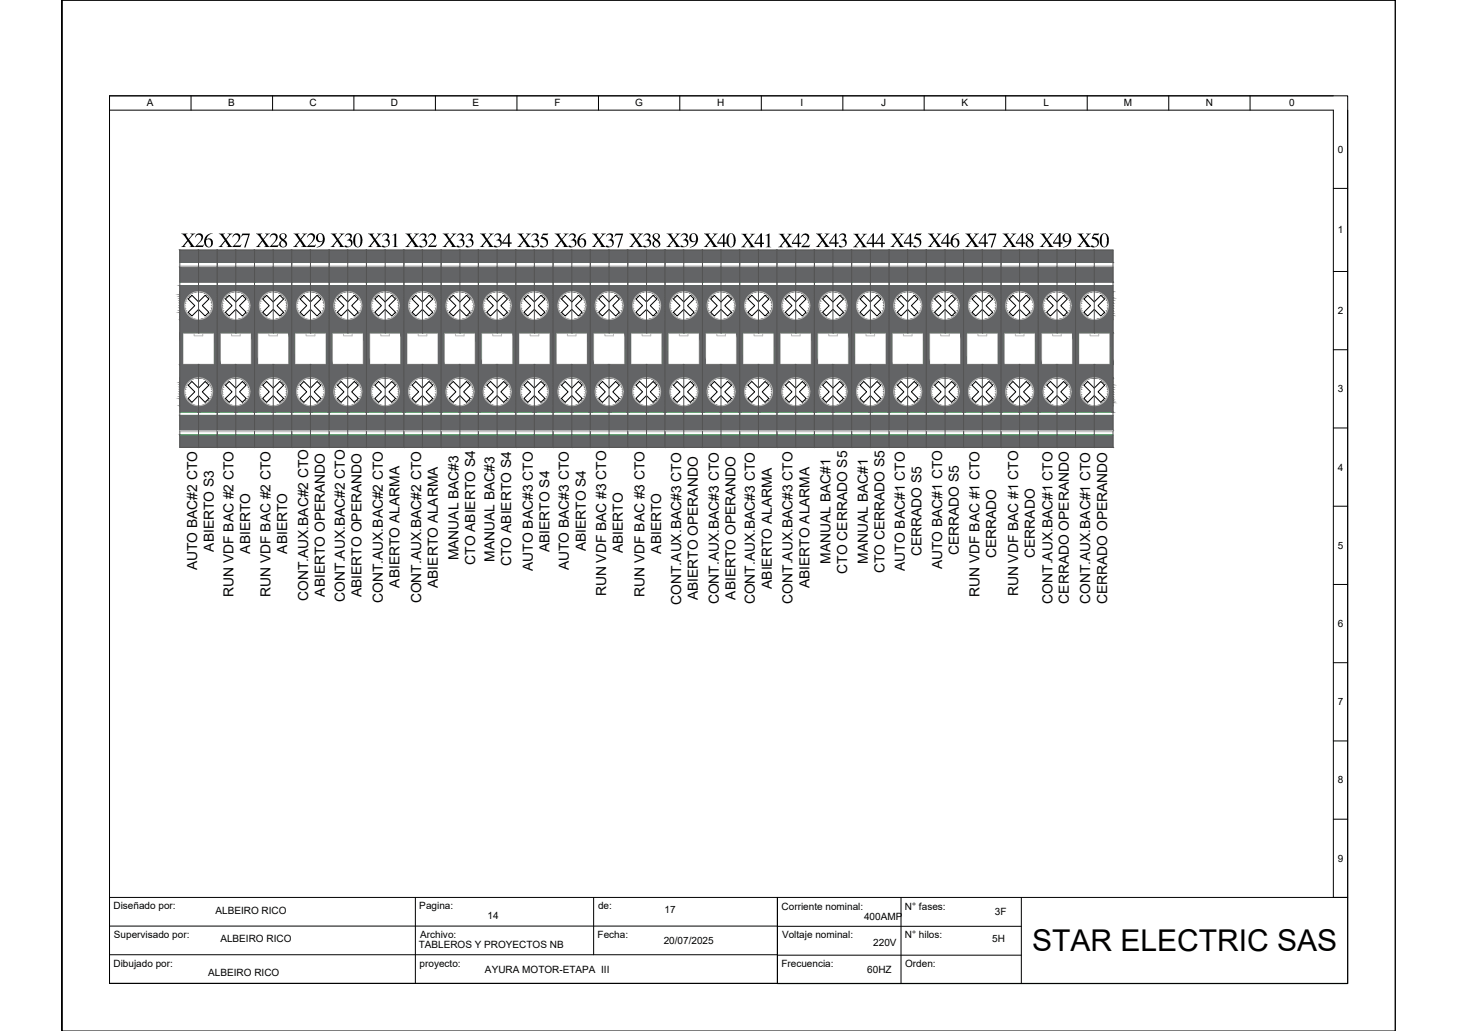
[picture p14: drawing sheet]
<svg xmlns="http://www.w3.org/2000/svg" width="420mm" height="297mm" viewBox="0 0 420 297" stroke-linecap="round" stroke-linejoin="round" font-family="sans-serif">
<defs><g id="words">
<text font-size="8.6" x="297.4" y="274.1">STAR ELECTRIC SAS</text>
<text font-size="5.9" x="52.1" y="71.2">X26 X27 X28 X29 X30 X31 X32 X33 X34 X35 X36 X37 X38 X39 X40 X41 X42 X43 X44 X45 X46 X47 X48 X49 X50</text>
<g font-size="4">
<text x="61.6" y="158.9" transform="rotate(-90 61.6 158.9)">ABIERTO S3</text>
<text x="72.1" y="159.5" transform="rotate(-90 72.1 159.5)">ABIERTO</text>
<text x="82.7" y="159.5" transform="rotate(-90 82.7 159.5)">ABIERTO</text>
<text x="132.1" y="161.5" transform="rotate(-90 132.1 161.5)">MANUAL BAC#3</text>
<text x="142.5" y="161.8" transform="rotate(-90 142.5 161.8)">MANUAL BAC#3</text>
<text x="158.4" y="159.1" transform="rotate(-90 158.4 159.1)">ABIERTO S4</text>
<text x="168.8" y="158.9" transform="rotate(-90 168.8 158.9)">ABIERTO S4</text>
<text x="179.5" y="159.4" transform="rotate(-90 179.5 159.4)">ABIERTO</text>
<text x="190.5" y="159.5" transform="rotate(-90 190.5 159.5)">ABIERTO</text>
<text x="265.6" y="160.3" transform="rotate(-90 265.6 160.3)">CERRADO S5</text>
<text x="276.3" y="159.9" transform="rotate(-90 276.3 159.9)">CERRADO S5</text>
<text x="287.1" y="160.8" transform="rotate(-90 287.1 160.8)">CERRADO</text>
<text x="298.2" y="160.7" transform="rotate(-90 298.2 160.7)">CERRADO</text>
<text x="56.8" y="164.3" transform="rotate(-90 56.8 164.3)">AUTO BAC#2 CTO</text>
<text x="136.9" y="162.7" transform="rotate(-90 136.9 162.7)">CTO ABIERTO S4</text>
<text x="147.3" y="163.1" transform="rotate(-90 147.3 163.1)">CTO ABIERTO S4</text>
<text x="153.5" y="164.5" transform="rotate(-90 153.5 164.5)">AUTO BAC#3 CTO</text>
<text x="164" y="164.3" transform="rotate(-90 164 164.3)">AUTO BAC#3 CTO</text>
<text x="239.3" y="162.5" transform="rotate(-90 239.3 162.5)">MANUAL BAC#1</text>
<text x="244.2" y="165.3" transform="rotate(-90 244.2 165.3)">CTO CERRADO S5</text>
<text x="250.1" y="162.4" transform="rotate(-90 250.1 162.4)">MANUAL BAC#1</text>
<text x="254.9" y="165.1" transform="rotate(-90 254.9 165.1)">CTO CERRADO S5</text>
<text x="260.8" y="164.5" transform="rotate(-90 260.8 164.5)">AUTO BAC#1 CTO</text>
<text x="271.5" y="164" transform="rotate(-90 271.5 164)">AUTO BAC#1 CTO</text>
<text x="67.2" y="171.9" transform="rotate(-90 67.2 171.9)">RUN VDF BAC #2 CTO</text>
<text x="78" y="171.9" transform="rotate(-90 78 171.9)">RUN VDF BAC #2 CTO</text>
<text x="88.8" y="173.2" transform="rotate(-90 88.8 173.2)">CONT.AUX.BAC#2 CTO</text>
<text x="93.6" y="171.9" transform="rotate(-90 93.6 171.9)">ABIERTO OPERANDO</text>
<text x="99.4" y="173.3" transform="rotate(-90 99.4 173.3)">CONT.AUX.BAC#2 CTO</text>
<text x="104.2" y="172" transform="rotate(-90 104.2 172)">ABIERTO OPERANDO</text>
<text x="110.3" y="173.7" transform="rotate(-90 110.3 173.7)">CONT.AUX.BAC#2 CTO</text>
<text x="115.1" y="169.3" transform="rotate(-90 115.1 169.3)">ABIERTO ALARMA</text>
<text x="121.3" y="173.8" transform="rotate(-90 121.3 173.8)">CONT.AUX.BAC#2 CTO</text>
<text x="126.2" y="169.4" transform="rotate(-90 126.2 169.4)">ABIERTO ALARMA</text>
<text x="174.7" y="171.8" transform="rotate(-90 174.7 171.8)">RUN VDF BAC #3 CTO</text>
<text x="185.7" y="171.9" transform="rotate(-90 185.7 171.9)">RUN VDF BAC #3 CTO</text>
<text x="201.1" y="173" transform="rotate(-90 201.1 173)">ABIERTO OPERANDO</text>
<text x="212" y="172.8" transform="rotate(-90 212 172.8)">ABIERTO OPERANDO</text>
<text x="222.4" y="169.7" transform="rotate(-90 222.4 169.7)">ABIERTO ALARMA</text>
<text x="228.4" y="173.9" transform="rotate(-90 228.4 173.9)">CONT.AUX.BAC#3 CTO</text>
<text x="233.2" y="169.5" transform="rotate(-90 233.2 169.5)">ABIERTO ALARMA</text>
<text x="282.3" y="171.9" transform="rotate(-90 282.3 171.9)">RUN VDF BAC #1 CTO</text>
<text x="293.4" y="171.8" transform="rotate(-90 293.4 171.8)">RUN VDF BAC #1 CTO</text>
<text x="303.3" y="173.9" transform="rotate(-90 303.3 173.9)">CONT.AUX.BAC#1 CTO</text>
<text x="308" y="173.9" transform="rotate(-90 308 173.9)">CERRADO OPERANDO</text>
<text x="196.3" y="174.2" transform="rotate(-90 196.3 174.2)">CONT.AUX.BAC#3 CTO</text>
<text x="207.1" y="174.1" transform="rotate(-90 207.1 174.1)">CONT.AUX.BAC#3 CTO</text>
<text x="217.6" y="174.1" transform="rotate(-90 217.6 174.1)">CONT.AUX.BAC#3 CTO</text>
<text x="314.2" y="174" transform="rotate(-90 314.2 174)">CONT.AUX.BAC#1 CTO</text>
<text x="319" y="174" transform="rotate(-90 319 174)">CERRADO OPERANDO</text>
</g>
<g font-size="2.9">
<text x="42.4" y="30.7">A</text>
<text x="65.8" y="30.7">B</text>
<text x="89.2" y="30.7">C</text>
<text x="112.6" y="30.7">D</text>
<text x="136.2" y="30.7">E</text>
<text x="159.8" y="30.7">F</text>
<text x="183.1" y="30.7">G</text>
<text x="206.6" y="30.7">H</text>
<text x="230.7" y="30.7">I</text>
<text x="253.9" y="30.7">J</text>
<text x="277.1" y="30.7">K</text>
<text x="300.7" y="30.7">L</text>
<text x="323.9" y="30.7">M</text>
<text x="347.5" y="30.7">N</text>
<text x="371.5" y="30.7">0</text>
<text x="385.5" y="44">0</text>
<text x="385.6" y="67.2">1</text>
<text x="385.5" y="90.5">2</text>
<text x="385.5" y="113">3</text>
<text x="385.6" y="135.6">4</text>
<text x="385.5" y="158.1">5</text>
<text x="385.5" y="180.6">6</text>
<text x="385.5" y="203.2">7</text>
<text x="385.5" y="225.7">8</text>
<text x="385.5" y="248.3">9</text>
<text x="32.7" y="262">Diseñado por:</text>
<text x="62.1" y="263.2">ALBEIRO RICO</text>
<text x="120.8" y="262">Pagina:</text>
<text x="172.3" y="262">de:</text>
<text x="191.5" y="263">17</text>
<text x="225.2" y="262.1">Corriente nominal:</text>
<text x="260.8" y="262.1">N° fases:</text>
<text x="286.7" y="263.5">3F</text>
<text x="140.5" y="264.8">14</text>
<text x="249" y="265">400AMP</text>
<text x="32.8" y="270.3">Supervisado por:</text>
<text x="63.5" y="271.3">ALBEIRO RICO</text>
<text x="120.6" y="273.2">TABLEROS Y PROYECTOS NB</text>
<text x="121.1" y="270.2">Archivo:</text>
<text x="172.2" y="270.2">Fecha:</text>
<text x="191.3" y="271.9">20/07/2025</text>
<text x="225.4" y="270.3">Voltaje nominal:</text>
<text x="251.7" y="272.7">220V</text>
<text x="260.8" y="270.3">N° hilos:</text>
<text x="285.9" y="271.4">5H</text>
<text x="32.7" y="278.5">Dibujado por:</text>
<text x="60" y="281.1">ALBEIRO RICO</text>
<text x="120.9" y="278.5">proyecto:</text>
<text x="139.8" y="280.3">AYURA MOTOR-ETAPA III</text>
<text x="225.2" y="278.6">Frecuencia:</text>
<text x="249.9" y="280.5">60HZ</text>
<text x="260.9" y="278.6">Orden:</text>
</g>
</g></defs>
<!-- layer: 0 -->
<g fill="none" stroke="#000" stroke-width=".29">
<path d="M17.8 .1v296.9h384.3v-296.9h-384.3v296.9M402.1 .1h.1M402.1 .1v296.9M31.6 27.6h356.8v255.7h-356.8zM55.1 27.6v4.1M78.5 27.6v4.1M102 27.6v4.1M125.5 27.6v4.1M149 27.6v4.1M172.5 27.6v4.1M195.9 27.6v4.1M219.4 27.6v4.1"/>
<path d="M242.9 27.6v4.1M266.3 27.6v4.1M289.8 27.6v4.1M313.3 27.6v4.1M336.8 27.6v4.1M360.2 27.6v4.1M384.2 27.6h-352.6v4.1h352.6v226.9h4.2v-226.9M384.2 54.3h4.2M384.2 78.2h4.2M55.3 85.1l1.9 1.9 1.9-1.9 1.1 1.1-1.9 1.9 1.9 1.9-1.1 1-1.9-1.9-1.9 1.9-1.1-1 1.9-1.9-1.9-1.9zM65 86.2l1-1.1 1.9 1.9 2-1.9 1 1.1-1.9 1.9 1.9 1.9-1 1-2-1.9-1.9 1.9-1-1 1.9-1.9zM75.7 86.2l1.1-1.1 1.9 1.9 1.9-1.9 1.1 1.1-1.9 1.9 1.9 1.9-1.1 1-1.9-1.9-1.9 1.9-1.1-1 1.9-1.9z"/>
<path d="M86.5 86.2l1.1-1.1 1.9 1.9 1.9-1.9 1.1 1.1-1.9 1.9 1.9 1.9-1.1 1-1.9-1.9-1.9 1.9-1.1-1 1.9-1.9zM98.3 85.1l1.9 1.9 1.9-1.9 1.2 1.1-2 1.9 2 1.9-1.2 1-1.9-1.9-1.9 1.9-1.1-1 1.9-1.9-1.9-1.9zM108 86.2l1.1-1.1 1.9 1.9 1.9-1.9 1.1 1.1-1.9 1.9 1.9 1.9-1.1 1-1.9-1.9-1.9 1.9-1.1-1 1.9-1.9zM119.8 85.1l1.9 1.9 1.9-1.9 1.1 1.1-1.9 1.9 1.9 1.9-1.1 1-1.9-1.9-1.9 1.9-1.1-1 2-1.9-2-1.9zM129.5 86.2l1.1-1.1 1.9 1.9 1.9-1.9 1.1 1.1-1.9 1.9 1.9 1.9-1.1 1-1.9-1.9-1.9 1.9-1.1-1 1.9-1.9zM141.4 85.1l1.9 1.9 1.9-1.9 1 1.1-1.9 1.9 1.9 1.9-1 1-1.9-1.9-1.9 1.9-1.1-1 1.9-1.9-1.9-1.9zM151 86.2l1.1-1.1 1.9 1.9 1.9-1.9 1.1 1.1-1.9 1.9 1.9 1.9-1.1 1-1.9-1.9-1.9 1.9-1.1-1 1.9-1.9zM161.8 86.2l1.1-1.1 1.9 1.9 1.9-1.9 1.1 1.1-1.9 1.9 1.9 1.9-1.1 1-1.9-1.9-1.9 1.9-1.1-1 1.9-1.9zM172.5 86.2l1.1-1.1 1.9 1.9 1.9-1.9 1.1 1.1-1.9 1.9 1.9 1.9-1.1 1-1.9-1.9-1.9 1.9-1.1-1 1.9-1.9zM183.3 86.2l1-1.1 2 1.9 1.9-1.9 1.1 1.1-1.9 1.9 1.9 1.9-1.1 1-1.9-1.9-2 1.9-1-1 1.9-1.9zM194.1 86.2l1-1.1 1.9 1.9 1.9-1.9 1.1 1.1-1.9 1.9 1.9 1.9-1.1 1-1.9-1.9-1.9 1.9-1-1 1.9-1.9zM204.8 86.2l1.1-1.1 1.9 1.9 1.9-1.9 1.1 1.1-1.9 1.9 1.9 1.9-1.1 1-1.9-1.9-1.9 1.9-1.1-1 1.9-1.9z"/>
<path d="M215.5 86.2l1.2-1.1 1.9 1.9 1.9-1.9 1.1 1.1-2 1.9 2 1.9-1.1 1-1.9-1.9-1.9 1.9-1.2-1 2-1.9zM226.3 86.2l1.1-1.1 1.9 1.9 1.9-1.9 1.1 1.1-1.9 1.9 1.9 1.9-1.1 1-1.9-1.9-1.9 1.9-1.1-1 1.9-1.9zM237 86.2l1.1-1.1 1.9 1.9 2-1.9 1.1 1.1-1.9 1.9 1.9 1.9-1.1 1-2-1.9-1.9 1.9-1.1-1 2-1.9zM248.9 85.1l1.9 1.9 1.9-1.9 1.1 1.1-1.9 1.9 1.9 1.9-1.1 1-1.9-1.9-1.9 1.9-1.1-1 1.9-1.9-1.9-1.9zM259.7 85.1l1.9 1.9 1.9-1.9 1 1.1-1.9 1.9 1.9 1.9-1 1-1.9-1.9-1.9 1.9-1.1-1 1.9-1.9-1.9-1.9zM269.3 86.2l1.1-1.1 2 1.9 1.9-1.9 1 1.1-1.9 1.9 1.9 1.9-1 1-1.9-1.9-2 1.9-1.1-1 1.9-1.9zM280.1 86.2l1.1-1.1 1.9 1.9 1.9-1.9 1.1 1.1-1.9 1.9 1.9 1.9-1.1 1-1.9-1.9-1.9 1.9-1.1-1 1.9-1.9zM291.9 85.1l1.9 1.9 1.9-1.9 1.2 1.1-1.9 1.9 1.9 1.9-1.2 1-1.9-1.9-1.9 1.9-1.1-1 1.9-1.9-1.9-1.9zM302.7 85.1l1.9 1.9 1.9-1.9 1.1 1.1-1.9 1.9 1.9 1.9-1.1 1-1.9-1.9-1.9 1.9-1.1-1 1.9-1.9-1.9-1.9zM312.4 86.2l1-1.1 1.9 1.9 1.9-1.9 1.1 1.1-1.9 1.9 1.9 1.9-1.1 1-1.9-1.9-1.9 1.9-1-1 1.9-1.9zM55.3 109.9l1.9 1.9 1.9-1.9 1.1 1.1-1.9 1.9 1.9 1.9-1.1 1.1-1.9-1.9-1.9 1.9-1.1-1.1 1.9-1.9-1.9-1.9zM65 111l1-1.1 1.9 1.9 2-1.9 1 1.1-1.9 1.9 1.9 1.9-1 1.1-2-1.9-1.9 1.9-1-1.1 1.9-1.9z"/>
<path d="M75.7 111l1.1-1.1 1.9 1.9 1.9-1.9 1.1 1.1-1.9 1.9 1.9 1.9-1.1 1.1-1.9-1.9-1.9 1.9-1.1-1.1 1.9-1.9zM86.5 111l1.1-1.1 1.9 1.9 1.9-1.9 1.1 1.1-1.9 1.9 1.9 1.9-1.1 1.1-1.9-1.9-1.9 1.9-1.1-1.1 1.9-1.9zM98.3 109.9l1.9 1.9 1.9-1.9 1.2 1.1-2 1.9 2 1.9-1.2 1.1-1.9-1.9-1.9 1.9-1.1-1.1 1.9-1.9-1.9-1.9zM108 111l1.1-1.1 1.9 1.9 1.9-1.9 1.1 1.1-1.9 1.9 1.9 1.9-1.1 1.1-1.9-1.9-1.9 1.9-1.1-1.1 1.9-1.9zM119.8 109.9l1.9 1.9 1.9-1.9 1.1 1.1-1.9 1.9 1.9 1.9-1.1 1.1-1.9-1.9-1.9 1.9-1.1-1.1 2-1.9-2-1.9zM129.5 111l1.1-1.1 1.9 1.9 1.9-1.9 1.1 1.1-1.9 1.9 1.9 1.9-1.1 1.1-1.9-1.9-1.9 1.9-1.1-1.1 1.9-1.9zM141.4 109.9l1.9 1.9 1.9-1.9 1 1.1-1.9 1.9 1.9 1.9-1 1.1-1.9-1.9-1.9 1.9-1.1-1.1 1.9-1.9-1.9-1.9zM151 111l1.1-1.1 1.9 1.9 1.9-1.9 1.1 1.1-1.9 1.9 1.9 1.9-1.1 1.1-1.9-1.9-1.9 1.9-1.1-1.1 1.9-1.9zM161.8 111l1.1-1.1 1.9 1.9 1.9-1.9 1.1 1.1-1.9 1.9 1.9 1.9-1.1 1.1-1.9-1.9-1.9 1.9-1.1-1.1 1.9-1.9zM172.5 111l1.1-1.1 1.9 1.9 1.9-1.9 1.1 1.1-1.9 1.9 1.9 1.9-1.1 1.1-1.9-1.9-1.9 1.9-1.1-1.1 1.9-1.9zM183.3 111l1-1.1 2 1.9 1.9-1.9 1.1 1.1-1.9 1.9 1.9 1.9-1.1 1.1-1.9-1.9-2 1.9-1-1.1 1.9-1.9zM194.1 111l1-1.1 1.9 1.9 1.9-1.9 1.1 1.1-1.9 1.9 1.9 1.9-1.1 1.1-1.9-1.9-1.9 1.9-1-1.1 1.9-1.9z"/>
<path d="M204.8 111l1.1-1.1 1.9 1.9 1.9-1.9 1.1 1.1-1.9 1.9 1.9 1.9-1.1 1.1-1.9-1.9-1.9 1.9-1.1-1.1 1.9-1.9zM215.5 111l1.2-1.1 1.9 1.9 1.9-1.9 1.1 1.1-2 1.9 2 1.9-1.1 1.1-1.9-1.9-1.9 1.9-1.2-1.1 2-1.9zM226.3 111l1.1-1.1 1.9 1.9 1.9-1.9 1.1 1.1-1.9 1.9 1.9 1.9-1.1 1.1-1.9-1.9-1.9 1.9-1.1-1.1 1.9-1.9zM237 111l1.1-1.1 1.9 1.9 2-1.9 1.1 1.1-1.9 1.9 1.9 1.9-1.1 1.1-2-1.9-1.9 1.9-1.1-1.1 2-1.9zM248.9 109.9l1.9 1.9 1.9-1.9 1.1 1.1-1.9 1.9 1.9 1.9-1.1 1.1-1.9-1.9-1.9 1.9-1.1-1.1 1.9-1.9-1.9-1.9zM259.7 109.9l1.9 1.9 1.9-1.9 1 1.1-1.9 1.9 1.9 1.9-1 1.1-1.9-1.9-1.9 1.9-1.1-1.1 1.9-1.9-1.9-1.9zM269.3 111l1.1-1.1 2 1.9 1.9-1.9 1 1.1-1.9 1.9 1.9 1.9-1 1.1-1.9-1.9-2 1.9-1.1-1.1 1.9-1.9zM280.1 111l1.1-1.1 1.9 1.9 1.9-1.9 1.1 1.1-1.9 1.9 1.9 1.9-1.1 1.1-1.9-1.9-1.9 1.9-1.1-1.1 1.9-1.9zM291.9 109.9l1.9 1.9 1.9-1.9 1.2 1.1-1.9 1.9 1.9 1.9-1.2 1.1-1.9-1.9-1.9 1.9-1.1-1.1 1.9-1.9-1.9-1.9zM302.7 109.9l1.9 1.9 1.9-1.9 1.1 1.1-1.9 1.9 1.9 1.9-1.1 1.1-1.9-1.9-1.9 1.9-1.1-1.1 1.9-1.9-1.9-1.9zM312.4 111l1-1.1 1.9 1.9 1.9-1.9 1.1 1.1-1.9 1.9 1.9 1.9-1.1 1.1-1.9-1.9-1.9 1.9-1-1.1 1.9-1.9zM384.2 100.8h4.2"/>
<path d="M384.2 123.3h4.2M384.2 145.8h4.2M384.2 168.4h4.2M384.2 190.9h4.2M384.2 213.5h4.2M384.2 236h4.2M31.6 258.6h356.8v24.8h-164.4v-24.8v24.7h-192.4zM119.7 258.6v24.7M171.1 258.6v16.5M259.7 258.6v24.8M294.3 258.6v24.8M31.6 266.8h192.4"/>
<path d="M31.6 275.1h192.4M224 266.9h70.3M224 275.2h70.3"/>
</g>
<g fill="none" stroke="#0f0" stroke-width=".29">
<path d="M51.8 82.3h268.9M52.6 95.9h9.2v9.2h-9.2zM63.4 95.9h9.2v9.2h-9.2zM74.1 95.9h9.2v9.2h-9.2zM84.8 95.9h9.3v9.2h-9.3zM95.6 95.9h9.2v9.2h-9.2zM106.4 95.9h9.2v9.2h-9.2zM117.2 95.9h9.2v9.2h-9.2zM127.9 95.9h9.2v9.2h-9.2zM138.6 95.9h9.3v9.2h-9.3zM149.4 95.9h9.2v9.2h-9.2zM160.1 95.9h9.3v9.2h-9.3z"/>
<path d="M170.9 95.9h9.2v9.2h-9.2zM181.7 95.9h9.2v9.2h-9.2zM192.4 95.9h9.3v9.2h-9.3zM203.2 95.9h9.2v9.2h-9.2zM213.9 95.9h9.2v9.2h-9.2zM224.7 95.9h9.2v9.2h-9.2zM235.5 95.9h9.2v9.2h-9.2zM246.2 95.9h9.3v9.2h-9.3zM257 95.9h9.2v9.2h-9.2zM267.7 95.9h9.2v9.2h-9.2zM278.4 95.9h9.3v9.2h-9.3zM289.2 95.9h9.3v9.2h-9.3z"/>
<path d="M300 95.9h9.2v9.2h-9.2zM310.8 95.9h9.2v9.2h-9.2zM51.8 118.7h268.9"/>
</g>
<path d="M51.8 75.6h268.9M51.8 81.3h268.9M51.8 119.7h268.9M51.8 125.3h268.9" fill="none" stroke="#139b48" stroke-width=".29"/>
<g fill="none" stroke="#bababa" stroke-width=".29">
<path d="M51.8 77h268.9M51.8 76.6h268.9M51.8 76.9h268.9M52.8 96h3.1v.8h2.5v-.8h3.3v9h-8.9zM63.5 96h3.2v.8h2.5v-.8h3.2v9h-8.9zM74.3 96h3.2v.8h2.4v-.8h3.3v9h-8.9zM85 96h3.2v.8h2.5v-.8h3.2v9h-8.9zM95.8 96h3.2v.8h2.5v-.8h3.1v9h-8.8zM106.6 96h3.1v.8h2.5v-.8h3.2v9h-8.8zM117.3 96h3.2v.8h2.5v-.8h3.2v9h-8.9zM128.1 96h3.2v.8h2.4v-.8h3.2v9h-8.8zM138.8 96h3.2v.8h2.5v-.8h3.2v9h-8.9z"/>
<path d="M149.5 96h3.3v.8h2.5v-.8h3.1v9h-8.9zM160.3 96h3.2v.8h2.5v-.8h3.2v9h-8.9zM171.1 96h3.2v.8h2.5v-.8h3.2v9h-8.9zM181.9 96h3.1v.8h2.5v-.8h3.2v9h-8.8zM192.6 96h3.2v.8h2.4v-.8h3.3v9h-8.9zM203.3 96h3.3v.8h2.4v-.8h3.2v9h-8.9zM214.1 96h3.2v.8h2.5v-.8h3.2v9h-8.9zM224.9 96h3.2v.8h2.5v-.8h3.1v9h-8.8zM235.6 96h3.2v.8h2.5v-.8h3.2v9h-8.9zM246.4 96h3.2v.8h2.4v-.8h3.3v9h-8.9zM257.1 96h3.3v.8h2.4v-.8h3.2v9h-8.9zM267.9 96h3.2v.8h2.5v-.8h3.2v9h-8.9z"/>
<path d="M278.6 96h3.2v.8h2.6v-.8h3.1v9h-8.9zM289.4 96h3.2v.8h2.5v-.8h3.2v9h-8.9zM300.2 96h3.1v.8h2.5v-.8h3.3v9h-8.9zM310.9 96h3.2v.8h2.5v-.8h3.2v9h-8.9zM51.8 124h268.9M51.8 124.4h268.9M51.8 124.1h268.9"/>
<circle cx="57.2" cy="88" r="4"/>
<circle cx="68" cy="88" r="4"/>
<circle cx="78.8" cy="88" r="4"/>
<circle cx="89.5" cy="88" r="4"/>
<circle cx="100.2" cy="88" r="4"/>
<circle cx="111" cy="88" r="4"/>
<circle cx="121.8" cy="88" r="4"/>
<circle cx="132.6" cy="88" r="4"/>
<circle cx="143.3" cy="88" r="4"/>
<circle cx="154" cy="88" r="4"/>
<circle cx="164.8" cy="88" r="4"/>
<circle cx="175.5" cy="88" r="4"/>
<circle cx="186.3" cy="88" r="4"/>
<circle cx="197.1" cy="88" r="4"/>
<circle cx="207.8" cy="88" r="4"/>
<circle cx="218.6" cy="88" r="4"/>
<circle cx="229.3" cy="88" r="4"/>
<circle cx="240.1" cy="88" r="4"/>
<circle cx="250.9" cy="88" r="4"/>
<circle cx="261.6" cy="88" r="4"/>
<circle cx="272.4" cy="88" r="4"/>
<circle cx="283.1" cy="88" r="4"/>
<circle cx="293.8" cy="88" r="4"/>
<circle cx="304.6" cy="88" r="4"/>
<circle cx="315.4" cy="88" r="4"/>
<circle cx="57.2" cy="112.9" r="4"/>
<circle cx="68" cy="112.9" r="4"/>
<circle cx="78.8" cy="112.9" r="4"/>
<circle cx="89.5" cy="112.9" r="4"/>
<circle cx="100.2" cy="112.9" r="4"/>
<circle cx="111" cy="112.9" r="4"/>
<circle cx="121.8" cy="112.9" r="4"/>
<circle cx="132.6" cy="112.9" r="4"/>
<circle cx="143.3" cy="112.9" r="4"/>
<circle cx="154" cy="112.9" r="4"/>
<circle cx="164.8" cy="112.9" r="4"/>
<circle cx="175.5" cy="112.9" r="4"/>
<circle cx="186.3" cy="112.9" r="4"/>
<circle cx="197.1" cy="112.9" r="4"/>
<circle cx="207.8" cy="112.9" r="4"/>
<circle cx="218.6" cy="112.9" r="4"/>
<circle cx="229.3" cy="112.9" r="4"/>
<circle cx="240.1" cy="112.9" r="4"/>
<circle cx="250.9" cy="112.9" r="4"/>
<circle cx="261.6" cy="112.9" r="4"/>
<circle cx="272.4" cy="112.9" r="4"/>
<circle cx="283.1" cy="112.9" r="4"/>
<circle cx="293.8" cy="112.9" r="4"/>
<circle cx="304.6" cy="112.9" r="4"/>
<circle cx="315.4" cy="112.9" r="4"/>
</g>
<g fill="#636466" stroke="#636466" stroke-width=".29">
<path d="M51.8 72.1l5.4 3.5v-3.5zM51.8 72.1l5.4 3.5h-5.4z"/>
<path d="M51.8 77l5.4 4.3v-4.3zM51.8 77l5.4 4.3h-5.4z"/>
<path d="M51.8 82.3l5.4 1.7v-1.7zM51.8 82.3l5.4 1.7h-5.4z"/>
<path d="M51.8 84h5.4zM51.8 84l4.7 .1z"/>
<path d="M51.8 84.1l4 .2 .7-.2zM51.8 84.1l4 .2h-4z"/>
<path d="M51.8 84.3l3.4 .3 .6-.3zM51.8 84.3l3.4 .3h-3.4z"/>
<path d="M51.8 84.6l2.8 .3 .6-.3zM51.8 84.6l2.8 .3h-2.8z"/>
<path d="M51.8 84.9l2.3 .6 .5-.6zM51.8 84.9l2.3 .6h-2.3z"/>
<path d="M51.8 85.5l1.9 .5 .4-.5zM51.8 85.5l1.9 .5h-1.9z"/>
<path d="M51.8 86l1.6 .7 .3-.7zM51.8 86l1.6 .7h-1.6z"/>
<path d="M51.8 86.7l1.4 .7 .2-.7zM51.8 86.7l1.4 .7h-1.4z"/>
<path d="M51.8 87.4l1.3 .7 .1-.7zM51.8 87.4l1.3 .7h-1.3z"/>
<path d="M51.8 88.1l1.4 .7-.1-.7zM51.8 88.1l1.4 .7h-1.4z"/>
<path d="M51.8 88.8l1.6 .7-.2-.7zM51.8 88.8l1.6 .7h-1.6z"/>
<path d="M51.8 89.5l1.9 .6-.3-.6zM51.8 89.5l1.9 .6h-1.9z"/>
<path d="M51.8 90.1l2.3 .6-.4-.6zM51.8 90.1l2.3 .6h-2.3z"/>
<path d="M51.8 90.7l2.8 .5-.5-.5zM51.8 90.7l2.8 .5h-2.8z"/>
<path d="M51.8 91.2l3.4 .4-.6-.4zM51.8 91.2l3.4 .4h-3.4z"/>
<path d="M51.8 91.6l4 .3-.6-.3zM51.8 91.6l4 .3h-4z"/>
<path d="M51.8 91.9l4.7 .2-.7-.2zM51.8 91.9l4.7 .2h-4.7z"/>
<path d="M51.8 92.1h5.4zM51.8 92.1h5.4z"/>
<path d="M51.8 92.1l5.4 3.8v-3.8zM51.8 92.1l5.4 3.8h-5.4z"/>
<path d="M51.8 95.9l.8 9.2v-9.2zM51.8 95.9l.8 9.2h-.8z"/>
<path d="M51.8 105.1l5.4 3.8v-3.8zM51.8 105.1l5.4 3.8h-5.4z"/>
<path d="M51.8 108.9h5.4zM51.8 108.9l4.7 .1z"/>
<path d="M51.8 109h4.7zM51.8 109l4 .1z"/>
<path d="M51.8 109.1l3.4 .3 .6-.3zM51.8 109.1l3.4 .3h-3.4z"/>
<path d="M51.8 109.4l2.8 .4 .6-.4zM51.8 109.4l2.8 .4h-2.8z"/>
<path d="M51.8 109.8l2.3 .5 .5-.5zM51.8 109.8l2.3 .5h-2.3z"/>
<path d="M51.8 110.3l1.9 .6 .4-.6zM51.8 110.3l1.9 .6h-1.9z"/>
<path d="M51.8 110.9l1.6 .7 .3-.7zM51.8 110.9l1.6 .7h-1.6z"/>
<path d="M51.8 111.6l1.4 .6 .2-.6zM51.8 111.6l1.4 .6h-1.4z"/>
<path d="M51.8 112.2l1.3 .7 .1-.7zM51.8 112.2l1.3 .7h-1.3z"/>
<path d="M51.8 112.9l1.4 .7-.1-.7zM51.8 112.9l1.4 .7h-1.4z"/>
<path d="M51.8 113.6l1.6 .7-.2-.7zM51.8 113.6l1.6 .7h-1.6z"/>
<path d="M51.8 114.3l1.9 .6-.3-.6zM51.8 114.3l1.9 .6h-1.9z"/>
<path d="M51.8 114.9l2.3 .6-.4-.6zM51.8 114.9l2.3 .6h-2.3z"/>
<path d="M51.8 115.5l2.8 .5-.5-.5zM51.8 115.5l2.8 .5h-2.8z"/>
<path d="M51.8 116l3.4 .4-.6-.4zM51.8 116l3.4 .4h-3.4z"/>
<path d="M51.8 116.4l4 .3-.6-.3zM51.8 116.4l4 .3h-4z"/>
<path d="M51.8 116.7l4.7 .2-.7-.2zM51.8 116.7l4.7 .2h-4.7z"/>
<path d="M51.8 116.9l5.4 .1zM51.8 116.9l5.4 .1z"/>
<path d="M51.8 117l5.4 1.7v-1.7zM51.8 117l5.4 1.7h-5.4z"/>
<path d="M51.8 119.7l5.4 4.3v-4.3zM51.8 119.7l5.4 4.3h-5.4z"/>
<path d="M51.8 125.3l5.4 3.6v-3.6zM51.8 125.3l5.4 3.6h-5.4z"/>
<path d="M57.2 72.1l5.4 3.5v-3.5zM57.2 72.1l5.4 3.5h-5.4z"/>
<path d="M57.2 77l5.4 4.3v-4.3zM57.2 77l5.4 4.3h-5.4z"/>
<path d="M57.2 82.3l5.4 1.7v-1.7zM57.2 82.3l5.4 1.7h-5.4z"/>
<path d="M57.2 84l5.4 .1zM57.2 84l5.4 .1z"/>
<path d="M58 84.1l4.6 .2v-.2zM58 84.1l4.6 .2h-3.9z"/>
<path d="M58.7 84.3l3.9 .4v-.4zM58.7 84.3l3.9 .4h-3.2z"/>
<path d="M59.4 84.7l3.2 .5v-.5zM59.4 84.7l3.2 .5h-2.5z"/>
<path d="M60.1 85.2l2.5 .6v-.6zM60.1 85.2l2.5 .6h-2z"/>
<path d="M60.6 85.8l2 .7v-.7zM60.6 85.8l2 .7h-1.6z"/>
<path d="M61 86.5l1.6 .8v-.8zM61 86.5l1.6 .8h-1.4z"/>
<path d="M61.2 87.3l1.4 .8v-.8zM61.2 87.3l1.4 .8h-1.4z"/>
<path d="M61.2 88.1l1.4 .7v-.7zM61.2 88.1l1.4 .7h-1.4z"/>
<path d="M61.2 88.8l1.4 .8v-.8zM61.2 88.8l1.4 .8h-1.6z"/>
<path d="M61 89.6l1.6 .7v-.7zM61 89.6l1.6 .7h-2z"/>
<path d="M60.6 90.3l2 .6v-.6zM60.6 90.3l2 .6h-2.5z"/>
<path d="M60.1 90.9l2.5 .5v-.5zM59.4 91.4l.7-.5 2.5 .5z"/>
<path d="M59.4 91.4l3.2 .4v-.4zM58.7 91.8l.7-.4 3.2 .4z"/>
<path d="M58.7 91.8l3.9 .2v-.2zM58 92l.7-.2 3.9 .2z"/>
<path d="M58 92l4.6 .1zM57.2 92.1h5.4z"/>
<path d="M57.2 92.1l5.4 3.8v-3.8zM57.2 92.1l5.4 3.8h-5.4z"/>
<path d="M61.8 95.9l.8 9.2v-9.2zM61.8 95.9l.8 9.2h-.8z"/>
<path d="M57.2 105.1l5.4 3.8v-3.8zM57.2 105.1l5.4 3.8h-5.4z"/>
<path d="M57.2 108.9l5.4 .1zM57.2 108.9l5.4 .1z"/>
<path d="M57.9 109l4.7 .1zM57.9 109l4.7 .1z"/>
<path d="M58.6 109.1l4 .3v-.3zM58.6 109.1l4 .3h-3.4z"/>
<path d="M59.2 109.4l3.4 .4v-.4zM59.2 109.4l3.4 .4h-2.8z"/>
<path d="M59.8 109.8l2.8 .5v-.5zM59.8 109.8l2.8 .5h-2.3z"/>
<path d="M60.3 110.3l2.3 .6v-.6zM60.3 110.3l2.3 .6h-1.9z"/>
<path d="M60.7 110.9l1.9 .7v-.7zM60.7 110.9l1.9 .7h-1.6z"/>
<path d="M61 111.6l1.6 .6v-.6zM61 111.6l1.6 .6h-1.4z"/>
<path d="M61.2 112.2l1.4 .7v-.7zM61.2 112.2l1.4 .7h-1.4z"/>
<path d="M61.2 112.9l1.4 .7v-.7zM61.2 112.9l1.4 .7h-1.4z"/>
<path d="M61.2 113.6l1.4 .7v-.7zM61.2 113.6l1.4 .7h-1.6z"/>
<path d="M61 114.3l1.6 .6v-.6zM61 114.3l1.6 .6h-1.9z"/>
<path d="M60.7 114.9l1.9 .6v-.6zM60.7 114.9l1.9 .6h-2.3z"/>
<path d="M60.3 115.5l2.3 .5v-.5zM60.3 115.5l2.3 .5h-2.8z"/>
<path d="M59.8 116l2.8 .4v-.4zM59.2 116.4l.6-.4 2.8 .4z"/>
<path d="M59.2 116.4l3.4 .3v-.3zM58.6 116.7l.6-.3 3.4 .3z"/>
<path d="M58.6 116.7l4 .2v-.2zM57.9 116.9l.7-.2 4 .2z"/>
<path d="M57.9 116.9l4.7 .1zM57.2 117h5.4z"/>
<path d="M57.2 117l5.4 1.7v-1.7zM57.2 117l5.4 1.7h-5.4z"/>
<path d="M57.2 119.7l5.4 4.3v-4.3zM57.2 119.7l5.4 4.3h-5.4z"/>
<path d="M57.2 125.3l5.4 3.6v-3.6zM57.2 125.3l5.4 3.6h-5.4z"/>
<path d="M62.6 72.1l5.3 3.5v-3.5zM62.6 72.1l5.3 3.5h-5.3z"/>
<path d="M62.6 77l5.3 4.3v-4.3zM62.6 77l5.3 4.3h-5.3z"/>
<path d="M62.6 82.3l5.3 1.7v-1.7zM62.6 82.3l5.3 1.7h-5.3z"/>
<path d="M62.6 84h5.3zM62.6 84l4.6 .1z"/>
<path d="M62.6 84.1l3.9 .2 .7-.2zM62.6 84.1l3.9 .2h-3.9z"/>
<path d="M62.6 84.3l3.3 .3 .6-.3zM62.6 84.3l3.3 .3h-3.3z"/>
<path d="M62.6 84.6l2.7 .3 .6-.3zM62.6 84.6l2.7 .3h-2.7z"/>
<path d="M62.6 84.9l2.3 .6 .4-.6zM62.6 84.9l2.3 .6h-2.3z"/>
<path d="M62.6 85.5l1.9 .5 .4-.5zM62.6 85.5l1.9 .5h-1.9z"/>
<path d="M62.6 86l1.5 .7 .4-.7zM62.6 86l1.5 .7h-1.5z"/>
<path d="M62.6 86.7l1.4 .7 .1-.7zM62.6 86.7l1.4 .7h-1.4z"/>
<path d="M62.6 87.4l1.3 .7 .1-.7zM62.6 87.4l1.3 .7h-1.3z"/>
<path d="M62.6 88.1l1.4 .7-.1-.7zM62.6 88.1l1.4 .7h-1.4z"/>
<path d="M62.6 88.8l1.5 .7-.1-.7zM62.6 88.8l1.5 .7h-1.5z"/>
<path d="M62.6 89.5l1.9 .6-.4-.6zM62.6 89.5l1.9 .6h-1.9z"/>
<path d="M62.6 90.1l2.3 .6-.4-.6zM62.6 90.1l2.3 .6h-2.3z"/>
<path d="M62.6 90.7l2.7 .5-.4-.5zM62.6 90.7l2.7 .5h-2.7z"/>
<path d="M62.6 91.2l3.3 .4-.6-.4zM62.6 91.2l3.3 .4h-3.3z"/>
<path d="M62.6 91.6l3.9 .3-.6-.3zM62.6 91.6l3.9 .3h-3.9z"/>
<path d="M62.6 91.9l4.6 .2-.7-.2zM62.6 91.9l4.6 .2h-4.6z"/>
<path d="M62.6 92.1h5.3zM62.6 92.1h5.3z"/>
<path d="M62.6 92.1l5.3 3.8v-3.8zM62.6 92.1l5.3 3.8h-5.3z"/>
<path d="M62.6 95.9l.8 9.2v-9.2zM62.6 95.9l.8 9.2h-.8z"/>
<path d="M62.6 105.1l5.3 3.8v-3.8zM62.6 105.1l5.3 3.8h-5.3z"/>
<path d="M62.6 108.9h5.3zM62.6 108.9l4.6 .1z"/>
<path d="M62.6 109h4.6zM62.6 109l3.9 .1z"/>
<path d="M62.6 109.1l3.3 .3 .6-.3zM62.6 109.1l3.3 .3h-3.3z"/>
<path d="M62.6 109.4l2.7 .4 .6-.4zM62.6 109.4l2.7 .4h-2.7z"/>
<path d="M62.6 109.8l2.3 .5 .4-.5zM62.6 109.8l2.3 .5h-2.3z"/>
<path d="M62.6 110.3l1.9 .6 .4-.6zM62.6 110.3l1.9 .6h-1.9z"/>
<path d="M62.6 110.9l1.5 .7 .4-.7zM62.6 110.9l1.5 .7h-1.5z"/>
<path d="M62.6 111.6l1.4 .6 .1-.6zM62.6 111.6l1.4 .6h-1.4z"/>
<path d="M62.6 112.2l1.3 .7 .1-.7zM62.6 112.2l1.3 .7h-1.3z"/>
<path d="M62.6 112.9l1.4 .7-.1-.7zM62.6 112.9l1.4 .7h-1.4z"/>
<path d="M62.6 113.6l1.5 .7-.1-.7zM62.6 113.6l1.5 .7h-1.5z"/>
<path d="M62.6 114.3l1.9 .6-.4-.6zM62.6 114.3l1.9 .6h-1.9z"/>
<path d="M62.6 114.9l2.3 .6-.4-.6zM62.6 114.9l2.3 .6h-2.3z"/>
<path d="M62.6 115.5l2.7 .5-.4-.5zM62.6 115.5l2.7 .5h-2.7z"/>
<path d="M62.6 116l3.3 .4-.6-.4zM62.6 116l3.3 .4h-3.3z"/>
<path d="M62.6 116.4l3.9 .3-.6-.3zM62.6 116.4l3.9 .3h-3.9z"/>
<path d="M62.6 116.7l4.6 .2-.7-.2zM62.6 116.7l4.6 .2h-4.6z"/>
<path d="M62.6 116.9l5.3 .1zM62.6 116.9l5.3 .1z"/>
<path d="M62.6 117l5.3 1.7v-1.7zM62.6 117l5.3 1.7h-5.3z"/>
<path d="M62.6 119.7l5.3 4.3v-4.3zM62.6 119.7l5.3 4.3h-5.3z"/>
<path d="M62.6 125.3l5.3 3.6v-3.6zM62.6 125.3l5.3 3.6h-5.3z"/>
<path d="M67.9 72.1l5.4 3.5v-3.5zM67.9 72.1l5.4 3.5h-5.4z"/>
<path d="M67.9 77l5.4 4.3v-4.3zM67.9 77l5.4 4.3h-5.4z"/>
<path d="M67.9 82.3l5.4 1.7v-1.7zM67.9 82.3l5.4 1.7h-5.4z"/>
<path d="M67.9 84l5.4 .1zM67.9 84l5.4 .1z"/>
<path d="M68.8 84.1l4.5 .2v-.2zM68.8 84.1l4.5 .2h-3.8z"/>
<path d="M69.5 84.3l3.8 .4v-.4zM69.5 84.3l3.8 .4h-3.1z"/>
<path d="M70.2 84.7l3.1 .5v-.5zM70.2 84.7l3.1 .5h-2.5z"/>
<path d="M70.8 85.2l2.5 .6v-.6zM70.8 85.2l2.5 .6h-2z"/>
<path d="M71.3 85.8l2 .7v-.7zM71.3 85.8l2 .7h-1.6z"/>
<path d="M71.7 86.5l1.6 .8v-.8zM71.7 86.5l1.6 .8h-1.4z"/>
<path d="M71.9 87.3l1.4 .8v-.8zM71.9 87.3l1.4 .8h-1.3z"/>
<path d="M72 88.1l1.3 .7v-.7zM72 88.1l1.3 .7h-1.4z"/>
<path d="M71.9 88.8l1.4 .8v-.8zM71.9 88.8l1.4 .8h-1.6z"/>
<path d="M71.7 89.6l1.6 .7v-.7zM71.7 89.6l1.6 .7h-2z"/>
<path d="M71.3 90.3l2 .6v-.6zM71.3 90.3l2 .6h-2.5z"/>
<path d="M70.8 90.9l2.5 .5v-.5zM70.2 91.4l.6-.5 2.5 .5z"/>
<path d="M70.2 91.4l3.1 .4v-.4zM69.5 91.8l.7-.4 3.1 .4z"/>
<path d="M69.5 91.8l3.8 .2v-.2zM68.8 92l.7-.2 3.8 .2z"/>
<path d="M68.8 92l4.5 .1zM67.9 92.1h5.4z"/>
<path d="M67.9 92.1l5.4 3.8v-3.8zM67.9 92.1l5.4 3.8h-5.4z"/>
<path d="M72.6 95.9l.7 9.2v-9.2zM72.6 95.9l.7 9.2h-.7z"/>
<path d="M67.9 105.1l5.4 3.8v-3.8zM67.9 105.1l5.4 3.8h-5.4z"/>
<path d="M67.9 108.9l5.4 .1zM67.9 108.9l5.4 .1z"/>
<path d="M68.6 109l4.7 .1zM68.6 109l4.7 .1z"/>
<path d="M69.3 109.1l4 .3v-.3zM69.3 109.1l4 .3h-3.3z"/>
<path d="M70 109.4l3.3 .4v-.4zM70 109.4l3.3 .4h-2.8z"/>
<path d="M70.5 109.8l2.8 .5v-.5zM70.5 109.8l2.8 .5h-2.2z"/>
<path d="M71.1 110.3l2.2 .6v-.6zM71.1 110.3l2.2 .6h-1.9z"/>
<path d="M71.4 110.9l1.9 .7v-.7zM71.4 110.9l1.9 .7h-1.5z"/>
<path d="M71.8 111.6l1.5 .6v-.6zM71.8 111.6l1.5 .6h-1.4z"/>
<path d="M71.9 112.2l1.4 .7v-.7zM71.9 112.2l1.4 .7h-1.3z"/>
<path d="M72 112.9l1.3 .7v-.7zM72 112.9l1.3 .7h-1.4z"/>
<path d="M71.9 113.6l1.4 .7v-.7zM71.9 113.6l1.4 .7h-1.5z"/>
<path d="M71.8 114.3l1.5 .6v-.6zM71.8 114.3l1.5 .6h-1.9z"/>
<path d="M71.4 114.9l1.9 .6v-.6zM71.4 114.9l1.9 .6h-2.2z"/>
<path d="M71.1 115.5l2.2 .5v-.5zM71.1 115.5l2.2 .5h-2.8z"/>
<path d="M70.5 116l2.8 .4v-.4zM70 116.4l.5-.4 2.8 .4z"/>
<path d="M70 116.4l3.3 .3v-.3zM69.3 116.7l.7-.3 3.3 .3z"/>
<path d="M69.3 116.7l4 .2v-.2zM68.6 116.9l.7-.2 4 .2z"/>
<path d="M68.6 116.9l4.7 .1zM67.9 117h5.4z"/>
<path d="M67.9 117l5.4 1.7v-1.7zM67.9 117l5.4 1.7h-5.4z"/>
<path d="M67.9 119.7l5.4 4.3v-4.3zM67.9 119.7l5.4 4.3h-5.4z"/>
<path d="M67.9 125.3l5.4 3.6v-3.6zM67.9 125.3l5.4 3.6h-5.4z"/>
<path d="M73.3 72.1l5.4 3.5v-3.5zM73.3 72.1l5.4 3.5h-5.4z"/>
<path d="M73.3 77l5.4 4.3v-4.3zM73.3 77l5.4 4.3h-5.4z"/>
<path d="M73.3 82.3l5.4 1.7v-1.7zM73.3 82.3l5.4 1.7h-5.4z"/>
<path d="M73.3 84h5.4zM73.3 84l4.7 .1z"/>
<path d="M73.3 84.1l4 .2 .7-.2zM73.3 84.1l4 .2h-4z"/>
<path d="M73.3 84.3l3.4 .3 .6-.3zM73.3 84.3l3.4 .3h-3.4z"/>
<path d="M73.3 84.6l2.8 .3 .6-.3zM73.3 84.6l2.8 .3h-2.8z"/>
<path d="M73.3 84.9l2.3 .6 .5-.6zM73.3 84.9l2.3 .6h-2.3z"/>
<path d="M73.3 85.5l1.9 .5 .4-.5zM73.3 85.5l1.9 .5h-1.9z"/>
<path d="M73.3 86l1.6 .7 .3-.7zM73.3 86l1.6 .7h-1.6z"/>
<path d="M73.3 86.7l1.4 .7 .2-.7zM73.3 86.7l1.4 .7h-1.4z"/>
<path d="M73.3 87.4l1.4 .7v-.7zM73.3 87.4l1.4 .7h-1.4z"/>
<path d="M73.3 88.1l1.4 .7v-.7zM73.3 88.1l1.4 .7h-1.4z"/>
<path d="M73.3 88.8l1.6 .7-.2-.7zM73.3 88.8l1.6 .7h-1.6z"/>
<path d="M73.3 89.5l1.9 .6-.3-.6zM73.3 89.5l1.9 .6h-1.9z"/>
<path d="M73.3 90.1l2.3 .6-.4-.6zM73.3 90.1l2.3 .6h-2.3z"/>
<path d="M73.3 90.7l2.8 .5-.5-.5zM73.3 90.7l2.8 .5h-2.8z"/>
<path d="M73.3 91.2l3.4 .4-.6-.4zM73.3 91.2l3.4 .4h-3.4z"/>
<path d="M73.3 91.6l4 .3-.6-.3zM73.3 91.6l4 .3h-4z"/>
<path d="M73.3 91.9l4.7 .2-.7-.2zM73.3 91.9l4.7 .2h-4.7z"/>
<path d="M73.3 92.1h5.4zM73.3 92.1h5.4z"/>
<path d="M73.3 92.1l5.4 3.8v-3.8zM73.3 92.1l5.4 3.8h-5.4z"/>
<path d="M73.3 95.9l.8 9.2v-9.2zM73.3 95.9l.8 9.2h-.8z"/>
<path d="M73.3 105.1l5.4 3.8v-3.8zM73.3 105.1l5.4 3.8h-5.4z"/>
<path d="M73.3 108.9h5.4zM73.3 108.9l4.7 .1z"/>
<path d="M73.3 109h4.7zM73.3 109l4 .1z"/>
<path d="M73.3 109.1l3.4 .3 .6-.3zM73.3 109.1l3.4 .3h-3.4z"/>
<path d="M73.3 109.4l2.8 .4 .6-.4zM73.3 109.4l2.8 .4h-2.8z"/>
<path d="M73.3 109.8l2.3 .5 .5-.5zM73.3 109.8l2.3 .5h-2.3z"/>
<path d="M73.3 110.3l1.9 .6 .4-.6zM73.3 110.3l1.9 .6h-1.9z"/>
<path d="M73.3 110.9l1.6 .7 .3-.7zM73.3 110.9l1.6 .7h-1.6z"/>
<path d="M73.3 111.6l1.4 .6 .2-.6zM73.3 111.6l1.4 .6h-1.4z"/>
<path d="M73.3 112.2l1.4 .7v-.7zM73.3 112.2l1.4 .7h-1.4z"/>
<path d="M73.3 112.9l1.4 .7v-.7zM73.3 112.9l1.4 .7h-1.4z"/>
<path d="M73.3 113.6l1.6 .7-.2-.7zM73.3 113.6l1.6 .7h-1.6z"/>
<path d="M73.3 114.3l1.9 .6-.3-.6zM73.3 114.3l1.9 .6h-1.9z"/>
<path d="M73.3 114.9l2.3 .6-.4-.6zM73.3 114.9l2.3 .6h-2.3z"/>
<path d="M73.3 115.5l2.8 .5-.5-.5zM73.3 115.5l2.8 .5h-2.8z"/>
<path d="M73.3 116l3.4 .4-.6-.4zM73.3 116l3.4 .4h-3.4z"/>
<path d="M73.3 116.4l4 .3-.6-.3zM73.3 116.4l4 .3h-4z"/>
<path d="M73.3 116.7l4.7 .2-.7-.2zM73.3 116.7l4.7 .2h-4.7z"/>
<path d="M73.3 116.9l5.4 .1zM73.3 116.9l5.4 .1z"/>
<path d="M73.3 117l5.4 1.7v-1.7zM73.3 117l5.4 1.7h-5.4z"/>
<path d="M73.3 119.7l5.4 4.3v-4.3zM73.3 119.7l5.4 4.3h-5.4z"/>
<path d="M73.3 125.3l5.4 3.6v-3.6zM73.3 125.3l5.4 3.6h-5.4z"/>
<path d="M78.7 72.1l5.4 3.5v-3.5zM78.7 72.1l5.4 3.5h-5.4z"/>
<path d="M78.7 77l5.4 4.3v-4.3zM78.7 77l5.4 4.3h-5.4z"/>
<path d="M78.7 82.3l5.4 1.7v-1.7zM78.7 82.3l5.4 1.7h-5.4z"/>
<path d="M78.7 84l5.4 .1zM78.7 84l5.4 .1z"/>
<path d="M79.5 84.1l4.6 .2v-.2zM79.5 84.1l4.6 .2h-3.8z"/>
<path d="M80.3 84.3l3.8 .4v-.4zM80.3 84.3l3.8 .4h-3.1z"/>
<path d="M81 84.7l3.1 .5v-.5zM81 84.7l3.1 .5h-2.5z"/>
<path d="M81.6 85.2l2.5 .6v-.6zM81.6 85.2l2.5 .6h-2z"/>
<path d="M82.1 85.8l2 .7v-.7zM82.1 85.8l2 .7h-1.7z"/>
<path d="M82.4 86.5l1.7 .8v-.8zM82.4 86.5l1.7 .8h-1.4z"/>
<path d="M82.7 87.3l1.4 .8v-.8zM82.7 87.3l1.4 .8h-1.4z"/>
<path d="M82.7 88.1l1.4 .7v-.7zM82.7 88.1l1.4 .7h-1.4z"/>
<path d="M82.7 88.8l1.4 .8v-.8zM82.7 88.8l1.4 .8h-1.7z"/>
<path d="M82.4 89.6l1.7 .7v-.7zM82.4 89.6l1.7 .7h-2z"/>
<path d="M82.1 90.3l2 .6v-.6zM82.1 90.3l2 .6h-2.5z"/>
<path d="M81.6 90.9l2.5 .5v-.5zM81 91.4l.6-.5 2.5 .5z"/>
<path d="M81 91.4l3.1 .4v-.4zM80.3 91.8l.7-.4 3.1 .4z"/>
<path d="M80.3 91.8l3.8 .2v-.2zM79.5 92l.8-.2 3.8 .2z"/>
<path d="M79.5 92l4.6 .1zM78.7 92.1h5.4z"/>
<path d="M78.7 92.1l5.4 3.8v-3.8zM78.7 92.1l5.4 3.8h-5.4z"/>
<path d="M83.3 95.9l.8 9.2v-9.2zM83.3 95.9l.8 9.2h-.8z"/>
<path d="M78.7 105.1l5.4 3.8v-3.8zM78.7 105.1l5.4 3.8h-5.4z"/>
<path d="M78.7 108.9l5.4 .1zM78.7 108.9l5.4 .1z"/>
<path d="M79.4 109l4.7 .1zM79.4 109l4.7 .1z"/>
<path d="M80.1 109.1l4 .3v-.3zM80.1 109.1l4 .3h-3.4z"/>
<path d="M80.7 109.4l3.4 .4v-.4zM80.7 109.4l3.4 .4h-2.8z"/>
<path d="M81.3 109.8l2.8 .5v-.5zM81.3 109.8l2.8 .5h-2.3z"/>
<path d="M81.8 110.3l2.3 .6v-.6zM81.8 110.3l2.3 .6h-1.9z"/>
<path d="M82.2 110.9l1.9 .7v-.7zM82.2 110.9l1.9 .7h-1.6z"/>
<path d="M82.5 111.6l1.6 .6v-.6zM82.5 111.6l1.6 .6h-1.4z"/>
<path d="M82.7 112.2l1.4 .7v-.7zM82.7 112.2l1.4 .7h-1.4z"/>
<path d="M82.7 112.9l1.4 .7v-.7zM82.7 112.9l1.4 .7h-1.4z"/>
<path d="M82.7 113.6l1.4 .7v-.7zM82.7 113.6l1.4 .7h-1.6z"/>
<path d="M82.5 114.3l1.6 .6v-.6zM82.5 114.3l1.6 .6h-1.9z"/>
<path d="M82.2 114.9l1.9 .6v-.6zM82.2 114.9l1.9 .6h-2.3z"/>
<path d="M81.8 115.5l2.3 .5v-.5zM81.8 115.5l2.3 .5h-2.8z"/>
<path d="M81.3 116l2.8 .4v-.4zM80.7 116.4l.6-.4 2.8 .4z"/>
<path d="M80.7 116.4l3.4 .3v-.3zM80.1 116.7l.6-.3 3.4 .3z"/>
<path d="M80.1 116.7l4 .2v-.2zM79.4 116.9l.7-.2 4 .2z"/>
<path d="M79.4 116.9l4.7 .1zM78.7 117h5.4z"/>
<path d="M78.7 117l5.4 1.7v-1.7zM78.7 117l5.4 1.7h-5.4z"/>
<path d="M78.7 119.7l5.4 4.3v-4.3zM78.7 119.7l5.4 4.3h-5.4z"/>
<path d="M78.7 125.3l5.4 3.6v-3.6zM78.7 125.3l5.4 3.6h-5.4z"/>
<path d="M84.1 72.1l5.4 3.5v-3.5zM84.1 72.1l5.4 3.5h-5.4z"/>
<path d="M84.1 77l5.4 4.3v-4.3zM84.1 77l5.4 4.3h-5.4z"/>
<path d="M84.1 82.3l5.4 1.7v-1.7zM84.1 82.3l5.4 1.7h-5.4z"/>
<path d="M84.1 84h5.4zM84.1 84l4.7 .1z"/>
<path d="M84.1 84.1l4 .2 .7-.2zM84.1 84.1l4 .2h-4z"/>
<path d="M84.1 84.3l3.3 .3 .7-.3zM84.1 84.3l3.3 .3h-3.3z"/>
<path d="M84.1 84.6l2.8 .3 .5-.3zM84.1 84.6l2.8 .3h-2.8z"/>
<path d="M84.1 84.9l2.3 .6 .5-.6zM84.1 84.9l2.3 .6h-2.3z"/>
<path d="M84.1 85.5l1.9 .5 .4-.5zM84.1 85.5l1.9 .5h-1.9z"/>
<path d="M84.1 86l1.6 .7 .3-.7zM84.1 86l1.6 .7h-1.6z"/>
<path d="M84.1 86.7l1.4 .7 .2-.7zM84.1 86.7l1.4 .7h-1.4z"/>
<path d="M84.1 87.4l1.3 .7 .1-.7zM84.1 87.4l1.3 .7h-1.3z"/>
<path d="M84.1 88.1l1.4 .7-.1-.7zM84.1 88.1l1.4 .7h-1.4z"/>
<path d="M84.1 88.8l1.6 .7-.2-.7zM84.1 88.8l1.6 .7h-1.6z"/>
<path d="M84.1 89.5l1.9 .6-.3-.6zM84.1 89.5l1.9 .6h-1.9z"/>
<path d="M84.1 90.1l2.3 .6-.4-.6zM84.1 90.1l2.3 .6h-2.3z"/>
<path d="M84.1 90.7l2.8 .5-.5-.5zM84.1 90.7l2.8 .5h-2.8z"/>
<path d="M84.1 91.2l3.3 .4-.5-.4zM84.1 91.2l3.3 .4h-3.3z"/>
<path d="M84.1 91.6l4 .3-.7-.3zM84.1 91.6l4 .3h-4z"/>
<path d="M84.1 91.9l4.7 .2-.7-.2zM84.1 91.9l4.7 .2h-4.7z"/>
<path d="M84.1 92.1h5.4zM84.1 92.1h5.4z"/>
<path d="M84.1 92.1l5.4 3.8v-3.8zM84.1 92.1l5.4 3.8h-5.4z"/>
<path d="M84.1 95.9l.7 9.2v-9.2zM84.1 95.9l.7 9.2h-.7z"/>
<path d="M84.1 105.1l5.4 3.8v-3.8zM84.1 105.1l5.4 3.8h-5.4z"/>
<path d="M84.1 108.9h5.4zM84.1 108.9l4.7 .1z"/>
<path d="M84.1 109h4.7zM84.1 109l4 .1z"/>
<path d="M84.1 109.1l3.3 .3 .7-.3zM84.1 109.1l3.3 .3h-3.3z"/>
<path d="M84.1 109.4l2.8 .4 .5-.4zM84.1 109.4l2.8 .4h-2.8z"/>
<path d="M84.1 109.8l2.3 .5 .5-.5zM84.1 109.8l2.3 .5h-2.3z"/>
<path d="M84.1 110.3l1.9 .6 .4-.6zM84.1 110.3l1.9 .6h-1.9z"/>
<path d="M84.1 110.9l1.6 .7 .3-.7zM84.1 110.9l1.6 .7h-1.6z"/>
<path d="M84.1 111.6l1.4 .6 .2-.6zM84.1 111.6l1.4 .6h-1.4z"/>
<path d="M84.1 112.2l1.3 .7 .1-.7zM84.1 112.2l1.3 .7h-1.3z"/>
<path d="M84.1 112.9l1.4 .7-.1-.7zM84.1 112.9l1.4 .7h-1.4z"/>
<path d="M84.1 113.6l1.6 .7-.2-.7zM84.1 113.6l1.6 .7h-1.6z"/>
<path d="M84.1 114.3l1.9 .6-.3-.6zM84.1 114.3l1.9 .6h-1.9z"/>
<path d="M84.1 114.9l2.3 .6-.4-.6zM84.1 114.9l2.3 .6h-2.3z"/>
<path d="M84.1 115.5l2.8 .5-.5-.5zM84.1 115.5l2.8 .5h-2.8z"/>
<path d="M84.1 116l3.3 .4-.5-.4zM84.1 116l3.3 .4h-3.3z"/>
<path d="M84.1 116.4l4 .3-.7-.3zM84.1 116.4l4 .3h-4z"/>
<path d="M84.1 116.7l4.7 .2-.7-.2zM84.1 116.7l4.7 .2h-4.7z"/>
<path d="M84.1 116.9l5.4 .1zM84.1 116.9l5.4 .1z"/>
<path d="M84.1 117l5.4 1.7v-1.7zM84.1 117l5.4 1.7h-5.4z"/>
<path d="M84.1 119.7l5.4 4.3v-4.3zM84.1 119.7l5.4 4.3h-5.4z"/>
<path d="M84.1 125.3l5.4 3.6v-3.6zM84.1 125.3l5.4 3.6h-5.4z"/>
<path d="M89.5 72.1l5.4 3.5v-3.5zM89.5 72.1l5.4 3.5h-5.4z"/>
<path d="M89.5 77l5.4 4.3v-4.3zM89.5 77l5.4 4.3h-5.4z"/>
<path d="M89.5 82.3l5.4 1.7v-1.7zM89.5 82.3l5.4 1.7h-5.4z"/>
<path d="M89.5 84l5.4 .1zM89.5 84l5.4 .1z"/>
<path d="M90.2 84.1l4.7 .2v-.2zM90.2 84.1l4.7 .2h-3.9z"/>
<path d="M91 84.3l3.9 .4v-.4zM91 84.3l3.9 .4h-3.2z"/>
<path d="M91.7 84.7l3.2 .5v-.5zM91.7 84.7l3.2 .5h-2.6z"/>
<path d="M92.3 85.2l2.6 .6v-.6zM92.3 85.2l2.6 .6h-2.1z"/>
<path d="M92.8 85.8l2.1 .7v-.7zM92.8 85.8l2.1 .7h-1.7z"/>
<path d="M93.2 86.5l1.7 .8v-.8zM93.2 86.5l1.7 .8h-1.5z"/>
<path d="M93.4 87.3l1.5 .8v-.8zM93.4 87.3l1.5 .8h-1.4z"/>
<path d="M93.5 88.1l1.4 .7v-.7zM93.5 88.1l1.4 .7h-1.5z"/>
<path d="M93.4 88.8l1.5 .8v-.8zM93.4 88.8l1.5 .8h-1.7z"/>
<path d="M93.2 89.6l1.7 .7v-.7zM93.2 89.6l1.7 .7h-2.1z"/>
<path d="M92.8 90.3l2.1 .6v-.6zM92.8 90.3l2.1 .6h-2.6z"/>
<path d="M92.3 90.9l2.6 .5v-.5zM91.7 91.4l.6-.5 2.6 .5z"/>
<path d="M91.7 91.4l3.2 .4v-.4zM91 91.8l.7-.4 3.2 .4z"/>
<path d="M91 91.8l3.9 .2v-.2zM90.2 92l.8-.2 3.9 .2z"/>
<path d="M90.2 92l4.7 .1zM89.5 92.1h5.4z"/>
<path d="M89.5 92.1l5.4 3.8v-3.8zM89.5 92.1l5.4 3.8h-5.4z"/>
<path d="M94.1 95.9l.8 9.2v-9.2zM94.1 95.9l.8 9.2h-.8z"/>
<path d="M89.5 105.1l5.4 3.8v-3.8zM89.5 105.1l5.4 3.8h-5.4z"/>
<path d="M89.5 108.9l5.4 .1zM89.5 108.9l5.4 .1z"/>
<path d="M90.2 109l4.7 .1zM90.2 109l4.7 .1z"/>
<path d="M90.9 109.1l4 .3v-.3zM90.9 109.1l4 .3h-3.4z"/>
<path d="M91.5 109.4l3.4 .4v-.4zM91.5 109.4l3.4 .4h-2.8z"/>
<path d="M92.1 109.8l2.8 .5v-.5zM92.1 109.8l2.8 .5h-2.3z"/>
<path d="M92.6 110.3l2.3 .6v-.6zM92.6 110.3l2.3 .6h-1.9z"/>
<path d="M93 110.9l1.9 .7v-.7zM93 110.9l1.9 .7h-1.6z"/>
<path d="M93.3 111.6l1.6 .6v-.6zM93.3 111.6l1.6 .6h-1.4z"/>
<path d="M93.5 112.2l1.4 .7v-.7zM93.5 112.2l1.4 .7h-1.4z"/>
<path d="M93.5 112.9l1.4 .7v-.7zM93.5 112.9l1.4 .7h-1.4z"/>
<path d="M93.5 113.6l1.4 .7v-.7zM93.5 113.6l1.4 .7h-1.6z"/>
<path d="M93.3 114.3l1.6 .6v-.6zM93.3 114.3l1.6 .6h-1.9z"/>
<path d="M93 114.9l1.9 .6v-.6zM93 114.9l1.9 .6h-2.3z"/>
<path d="M92.6 115.5l2.3 .5v-.5zM92.6 115.5l2.3 .5h-2.8z"/>
<path d="M92.1 116l2.8 .4v-.4zM91.5 116.4l.6-.4 2.8 .4z"/>
<path d="M91.5 116.4l3.4 .3v-.3zM90.9 116.7l.6-.3 3.4 .3z"/>
<path d="M90.9 116.7l4 .2v-.2zM90.2 116.9l.7-.2 4 .2z"/>
<path d="M90.2 116.9l4.7 .1zM89.5 117h5.4z"/>
<path d="M89.5 117l5.4 1.7v-1.7zM89.5 117l5.4 1.7h-5.4z"/>
<path d="M89.5 119.7l5.4 4.3v-4.3zM89.5 119.7l5.4 4.3h-5.4z"/>
<path d="M89.5 125.3l5.4 3.6v-3.6zM89.5 125.3l5.4 3.6h-5.4z"/>
<path d="M94.9 72.1l5.3 3.5v-3.5zM94.9 72.1l5.3 3.5h-5.3z"/>
<path d="M94.9 77l5.3 4.3v-4.3zM94.9 77l5.3 4.3h-5.3z"/>
<path d="M94.9 82.3l5.3 1.7v-1.7zM94.9 82.3l5.3 1.7h-5.3z"/>
<path d="M94.9 84h5.3zM94.9 84l4.6 .1z"/>
<path d="M94.9 84.1l4 .2 .6-.2zM94.9 84.1l4 .2h-4z"/>
<path d="M94.9 84.3l3.3 .3 .7-.3zM94.9 84.3l3.3 .3h-3.3z"/>
<path d="M94.9 84.6l2.8 .3 .5-.3zM94.9 84.6l2.8 .3h-2.8z"/>
<path d="M94.9 84.9l2.3 .6 .5-.6zM94.9 84.9l2.3 .6h-2.3z"/>
<path d="M94.9 85.5l1.8 .5 .5-.5zM94.9 85.5l1.8 .5h-1.8z"/>
<path d="M94.9 86l1.6 .7 .2-.7zM94.9 86l1.6 .7h-1.6z"/>
<path d="M94.9 86.7l1.4 .7 .2-.7zM94.9 86.7l1.4 .7h-1.4z"/>
<path d="M94.9 87.4l1.3 .7 .1-.7zM94.9 87.4l1.3 .7h-1.3z"/>
<path d="M94.9 88.1l1.4 .7-.1-.7zM94.9 88.1l1.4 .7h-1.4z"/>
<path d="M94.9 88.8l1.6 .7-.2-.7zM94.9 88.8l1.6 .7h-1.6z"/>
<path d="M94.9 89.5l1.8 .6-.2-.6zM94.9 89.5l1.8 .6h-1.8z"/>
<path d="M94.9 90.1l2.3 .6-.5-.6zM94.9 90.1l2.3 .6h-2.3z"/>
<path d="M94.9 90.7l2.8 .5-.5-.5zM94.9 90.7l2.8 .5h-2.8z"/>
<path d="M94.9 91.2l3.3 .4-.5-.4zM94.9 91.2l3.3 .4h-3.3z"/>
<path d="M94.9 91.6l4 .3-.7-.3zM94.9 91.6l4 .3h-4z"/>
<path d="M94.9 91.9l4.6 .2-.6-.2zM94.9 91.9l4.6 .2h-4.6z"/>
<path d="M94.9 92.1h5.3zM94.9 92.1h5.3z"/>
<path d="M94.9 92.1l5.3 3.8v-3.8zM94.9 92.1l5.3 3.8h-5.3z"/>
<path d="M94.9 95.9l.7 9.2v-9.2zM94.9 95.9l.7 9.2h-.7z"/>
<path d="M94.9 105.1l5.3 3.8v-3.8zM94.9 105.1l5.3 3.8h-5.3z"/>
<path d="M94.9 108.9h5.3zM94.9 108.9l4.6 .1z"/>
<path d="M94.9 109h4.6zM94.9 109l4 .1z"/>
<path d="M94.9 109.1l3.3 .3 .7-.3zM94.9 109.1l3.3 .3h-3.3z"/>
<path d="M94.9 109.4l2.8 .4 .5-.4zM94.9 109.4l2.8 .4h-2.8z"/>
<path d="M94.9 109.8l2.3 .5 .5-.5zM94.9 109.8l2.3 .5h-2.3z"/>
<path d="M94.9 110.3l1.8 .6 .5-.6zM94.9 110.3l1.8 .6h-1.8z"/>
<path d="M94.9 110.9l1.6 .7 .2-.7zM94.9 110.9l1.6 .7h-1.6z"/>
<path d="M94.9 111.6l1.4 .6 .2-.6zM94.9 111.6l1.4 .6h-1.4z"/>
<path d="M94.9 112.2l1.3 .7 .1-.7zM94.9 112.2l1.3 .7h-1.3z"/>
<path d="M94.9 112.9l1.4 .7-.1-.7zM94.9 112.9l1.4 .7h-1.4z"/>
<path d="M94.9 113.6l1.6 .7-.2-.7zM94.9 113.6l1.6 .7h-1.6z"/>
<path d="M94.9 114.3l1.8 .6-.2-.6zM94.9 114.3l1.8 .6h-1.8z"/>
<path d="M94.9 114.9l2.3 .6-.5-.6zM94.9 114.9l2.3 .6h-2.3z"/>
<path d="M94.9 115.5l2.8 .5-.5-.5zM94.9 115.5l2.8 .5h-2.8z"/>
<path d="M94.9 116l3.3 .4-.5-.4zM94.9 116l3.3 .4h-3.3z"/>
<path d="M94.9 116.4l4 .3-.7-.3zM94.9 116.4l4 .3h-4z"/>
<path d="M94.9 116.7l4.6 .2-.6-.2zM94.9 116.7l4.6 .2h-4.6z"/>
<path d="M94.9 116.9l5.3 .1zM94.9 116.9l5.3 .1z"/>
<path d="M94.9 117l5.3 1.7v-1.7zM94.9 117l5.3 1.7h-5.3z"/>
<path d="M94.9 119.7l5.3 4.3v-4.3zM94.9 119.7l5.3 4.3h-5.3z"/>
<path d="M94.9 125.3l5.3 3.6v-3.6zM94.9 125.3l5.3 3.6h-5.3z"/>
<path d="M100.2 72.1l5.4 3.5v-3.5zM100.2 72.1l5.4 3.5h-5.4z"/>
<path d="M100.2 77l5.4 4.3v-4.3zM100.2 77l5.4 4.3h-5.4z"/>
<path d="M100.2 82.3l5.4 1.7v-1.7zM100.2 82.3l5.4 1.7h-5.4z"/>
<path d="M100.2 84l5.4 .1zM100.2 84l5.4 .1z"/>
<path d="M101 84.1l4.6 .2v-.2zM101 84.1l4.6 .2h-3.8z"/>
<path d="M101.8 84.3l3.8 .4v-.4zM101.8 84.3l3.8 .4h-3.1z"/>
<path d="M102.5 84.7l3.1 .5v-.5zM102.5 84.7l3.1 .5h-2.5z"/>
<path d="M103.1 85.2l2.5 .6v-.6zM103.1 85.2l2.5 .6h-2z"/>
<path d="M103.6 85.8l2 .7v-.7zM103.6 85.8l2 .7h-1.7z"/>
<path d="M103.9 86.5l1.7 .8v-.8zM103.9 86.5l1.7 .8h-1.4z"/>
<path d="M104.2 87.3l1.4 .8v-.8zM104.2 87.3l1.4 .8h-1.3z"/>
<path d="M104.3 88.1l1.3 .7v-.7zM104.3 88.1l1.3 .7h-1.4z"/>
<path d="M104.2 88.8l1.4 .8v-.8zM104.2 88.8l1.4 .8h-1.7z"/>
<path d="M103.9 89.6l1.7 .7v-.7zM103.9 89.6l1.7 .7h-2z"/>
<path d="M103.6 90.3l2 .6v-.6zM103.6 90.3l2 .6h-2.5z"/>
<path d="M103.1 90.9l2.5 .5v-.5zM102.5 91.4l.6-.5 2.5 .5z"/>
<path d="M102.5 91.4l3.1 .4v-.4zM101.8 91.8l.7-.4 3.1 .4z"/>
<path d="M101.8 91.8l3.8 .2v-.2zM101 92l.8-.2 3.8 .2z"/>
<path d="M101 92l4.6 .1zM100.2 92.1h5.4z"/>
<path d="M100.2 92.1l5.4 3.8v-3.8zM100.2 92.1l5.4 3.8h-5.4z"/>
<path d="M104.8 95.9l.8 9.2v-9.2zM104.8 95.9l.8 9.2h-.8z"/>
<path d="M100.2 105.1l5.4 3.8v-3.8zM100.2 105.1l5.4 3.8h-5.4z"/>
<path d="M100.2 108.9l5.4 .1zM100.2 108.9l5.4 .1z"/>
<path d="M100.9 109l4.7 .1zM100.9 109l4.7 .1z"/>
<path d="M101.6 109.1l4 .3v-.3zM101.6 109.1l4 .3h-3.4z"/>
<path d="M102.2 109.4l3.4 .4v-.4zM102.2 109.4l3.4 .4h-2.8z"/>
<path d="M102.8 109.8l2.8 .5v-.5zM102.8 109.8l2.8 .5h-2.3z"/>
<path d="M103.3 110.3l2.3 .6v-.6zM103.3 110.3l2.3 .6h-1.8z"/>
<path d="M103.8 110.9l1.8 .7v-.7zM103.8 110.9l1.8 .7h-1.6z"/>
<path d="M104 111.6l1.6 .6v-.6zM104 111.6l1.6 .6h-1.4z"/>
<path d="M104.2 112.2l1.4 .7v-.7zM104.2 112.2l1.4 .7h-1.3z"/>
<path d="M104.3 112.9l1.3 .7v-.7zM104.3 112.9l1.3 .7h-1.4z"/>
<path d="M104.2 113.6l1.4 .7v-.7zM104.2 113.6l1.4 .7h-1.6z"/>
<path d="M104 114.3l1.6 .6v-.6zM104 114.3l1.6 .6h-1.8z"/>
<path d="M103.8 114.9l1.8 .6v-.6zM103.8 114.9l1.8 .6h-2.3z"/>
<path d="M103.3 115.5l2.3 .5v-.5zM103.3 115.5l2.3 .5h-2.8z"/>
<path d="M102.8 116l2.8 .4v-.4zM102.2 116.4l.6-.4 2.8 .4z"/>
<path d="M102.2 116.4l3.4 .3v-.3zM101.6 116.7l.6-.3 3.4 .3z"/>
<path d="M101.6 116.7l4 .2v-.2zM100.9 116.9l.7-.2 4 .2z"/>
<path d="M100.9 116.9l4.7 .1zM100.2 117h5.4z"/>
<path d="M100.2 117l5.4 1.7v-1.7zM100.2 117l5.4 1.7h-5.4z"/>
<path d="M100.2 119.7l5.4 4.3v-4.3zM100.2 119.7l5.4 4.3h-5.4z"/>
<path d="M100.2 125.3l5.4 3.6v-3.6zM100.2 125.3l5.4 3.6h-5.4z"/>
<path d="M105.6 72.1l5.4 3.5v-3.5zM105.6 72.1l5.4 3.5h-5.4z"/>
<path d="M105.6 77l5.4 4.3v-4.3zM105.6 77l5.4 4.3h-5.4z"/>
<path d="M105.6 82.3l5.4 1.7v-1.7zM105.6 82.3l5.4 1.7h-5.4z"/>
<path d="M105.6 84h5.4zM105.6 84l4.7 .1z"/>
<path d="M105.6 84.1l4 .2 .7-.2zM105.6 84.1l4 .2h-4z"/>
<path d="M105.6 84.3l3.4 .3 .6-.3zM105.6 84.3l3.4 .3h-3.4z"/>
<path d="M105.6 84.6l2.8 .3 .6-.3zM105.6 84.6l2.8 .3h-2.8z"/>
<path d="M105.6 84.9l2.3 .6 .5-.6zM105.6 84.9l2.3 .6h-2.3z"/>
<path d="M105.6 85.5l1.9 .5 .4-.5zM105.6 85.5l1.9 .5h-1.9z"/>
<path d="M105.6 86l1.6 .7 .3-.7zM105.6 86l1.6 .7h-1.6z"/>
<path d="M105.6 86.7l1.4 .7 .2-.7zM105.6 86.7l1.4 .7h-1.4z"/>
<path d="M105.6 87.4l1.3 .7 .1-.7zM105.6 87.4l1.3 .7h-1.3z"/>
<path d="M105.6 88.1l1.4 .7-.1-.7zM105.6 88.1l1.4 .7h-1.4z"/>
<path d="M105.6 88.8l1.6 .7-.2-.7zM105.6 88.8l1.6 .7h-1.6z"/>
<path d="M105.6 89.5l1.9 .6-.3-.6zM105.6 89.5l1.9 .6h-1.9z"/>
<path d="M105.6 90.1l2.3 .6-.4-.6zM105.6 90.1l2.3 .6h-2.3z"/>
<path d="M105.6 90.7l2.8 .5-.5-.5zM105.6 90.7l2.8 .5h-2.8z"/>
<path d="M105.6 91.2l3.4 .4-.6-.4zM105.6 91.2l3.4 .4h-3.4z"/>
<path d="M105.6 91.6l4 .3-.6-.3zM105.6 91.6l4 .3h-4z"/>
<path d="M105.6 91.9l4.7 .2-.7-.2zM105.6 91.9l4.7 .2h-4.7z"/>
<path d="M105.6 92.1h5.4zM105.6 92.1h5.4z"/>
<path d="M105.6 92.1l5.4 3.8v-3.8zM105.6 92.1l5.4 3.8h-5.4z"/>
<path d="M105.6 95.9l.8 9.2v-9.2zM105.6 95.9l.8 9.2h-.8z"/>
<path d="M105.6 105.1l5.4 3.8v-3.8zM105.6 105.1l5.4 3.8h-5.4z"/>
<path d="M105.6 108.9h5.4zM105.6 108.9l4.7 .1z"/>
<path d="M105.6 109h4.7zM105.6 109l4 .1z"/>
<path d="M105.6 109.1l3.4 .3 .6-.3zM105.6 109.1l3.4 .3h-3.4z"/>
<path d="M105.6 109.4l2.8 .4 .6-.4zM105.6 109.4l2.8 .4h-2.8z"/>
<path d="M105.6 109.8l2.3 .5 .5-.5zM105.6 109.8l2.3 .5h-2.3z"/>
<path d="M105.6 110.3l1.9 .6 .4-.6zM105.6 110.3l1.9 .6h-1.9z"/>
<path d="M105.6 110.9l1.6 .7 .3-.7zM105.6 110.9l1.6 .7h-1.6z"/>
<path d="M105.6 111.6l1.4 .6 .2-.6zM105.6 111.6l1.4 .6h-1.4z"/>
<path d="M105.6 112.2l1.3 .7 .1-.7zM105.6 112.2l1.3 .7h-1.3z"/>
<path d="M105.6 112.9l1.4 .7-.1-.7zM105.6 112.9l1.4 .7h-1.4z"/>
<path d="M105.6 113.6l1.6 .7-.2-.7zM105.6 113.6l1.6 .7h-1.6z"/>
<path d="M105.6 114.3l1.9 .6-.3-.6zM105.6 114.3l1.9 .6h-1.9z"/>
<path d="M105.6 114.9l2.3 .6-.4-.6zM105.6 114.9l2.3 .6h-2.3z"/>
<path d="M105.6 115.5l2.8 .5-.5-.5zM105.6 115.5l2.8 .5h-2.8z"/>
<path d="M105.6 116l3.4 .4-.6-.4zM105.6 116l3.4 .4h-3.4z"/>
<path d="M105.6 116.4l4 .3-.6-.3zM105.6 116.4l4 .3h-4z"/>
<path d="M105.6 116.7l4.7 .2-.7-.2zM105.6 116.7l4.7 .2h-4.7z"/>
<path d="M105.6 116.9l5.4 .1zM105.6 116.9l5.4 .1z"/>
<path d="M105.6 117l5.4 1.7v-1.7zM105.6 117l5.4 1.7h-5.4z"/>
<path d="M105.6 119.7l5.4 4.3v-4.3zM105.6 119.7l5.4 4.3h-5.4z"/>
<path d="M105.6 125.3l5.4 3.6v-3.6zM105.6 125.3l5.4 3.6h-5.4z"/>
<path d="M111 72.1l5.4 3.5v-3.5zM111 72.1l5.4 3.5h-5.4z"/>
<path d="M111 77l5.4 4.3v-4.3zM111 77l5.4 4.3h-5.4z"/>
<path d="M111 82.3l5.4 1.7v-1.7zM111 82.3l5.4 1.7h-5.4z"/>
<path d="M111 84l5.4 .1zM111 84l5.4 .1z"/>
<path d="M111.8 84.1l4.6 .2v-.2zM111.8 84.1l4.6 .2h-3.9z"/>
<path d="M112.5 84.3l3.9 .4v-.4zM112.5 84.3l3.9 .4h-3.2z"/>
<path d="M113.2 84.7l3.2 .5v-.5zM113.2 84.7l3.2 .5h-2.5z"/>
<path d="M113.9 85.2l2.5 .6v-.6zM113.9 85.2l2.5 .6h-2z"/>
<path d="M114.4 85.8l2 .7v-.7zM114.4 85.8l2 .7h-1.7z"/>
<path d="M114.7 86.5l1.7 .8v-.8zM114.7 86.5l1.7 .8h-1.5z"/>
<path d="M114.9 87.3l1.5 .8v-.8zM114.9 87.3l1.5 .8h-1.4z"/>
<path d="M115 88.1l1.4 .7v-.7zM115 88.1l1.4 .7h-1.5z"/>
<path d="M114.9 88.8l1.5 .8v-.8zM114.9 88.8l1.5 .8h-1.7z"/>
<path d="M114.7 89.6l1.7 .7v-.7zM114.7 89.6l1.7 .7h-2z"/>
<path d="M114.4 90.3l2 .6v-.6zM114.4 90.3l2 .6h-2.5z"/>
<path d="M113.9 90.9l2.5 .5v-.5zM113.2 91.4l.7-.5 2.5 .5z"/>
<path d="M113.2 91.4l3.2 .4v-.4zM112.5 91.8l.7-.4 3.2 .4z"/>
<path d="M112.5 91.8l3.9 .2v-.2zM111.8 92l.7-.2 3.9 .2z"/>
<path d="M111.8 92l4.6 .1zM111 92.1h5.4z"/>
<path d="M111 92.1l5.4 3.8v-3.8zM111 92.1l5.4 3.8h-5.4z"/>
<path d="M115.6 95.9l.8 9.2v-9.2zM115.6 95.9l.8 9.2h-.8z"/>
<path d="M111 105.1l5.4 3.8v-3.8zM111 105.1l5.4 3.8h-5.4z"/>
<path d="M111 108.9l5.4 .1zM111 108.9l5.4 .1z"/>
<path d="M111.7 109l4.7 .1zM111.7 109l4.7 .1z"/>
<path d="M112.4 109.1l4 .3v-.3zM112.4 109.1l4 .3h-3.4z"/>
<path d="M113 109.4l3.4 .4v-.4zM113 109.4l3.4 .4h-2.8z"/>
<path d="M113.6 109.8l2.8 .5v-.5zM113.6 109.8l2.8 .5h-2.3z"/>
<path d="M114.1 110.3l2.3 .6v-.6zM114.1 110.3l2.3 .6h-1.9z"/>
<path d="M114.5 110.9l1.9 .7v-.7zM114.5 110.9l1.9 .7h-1.6z"/>
<path d="M114.8 111.6l1.6 .6v-.6zM114.8 111.6l1.6 .6h-1.5z"/>
<path d="M114.9 112.2l1.5 .7v-.7zM114.9 112.2l1.5 .7h-1.4z"/>
<path d="M115 112.9l1.4 .7v-.7zM115 112.9l1.4 .7h-1.5z"/>
<path d="M114.9 113.6l1.5 .7v-.7zM114.9 113.6l1.5 .7h-1.6z"/>
<path d="M114.8 114.3l1.6 .6v-.6zM114.8 114.3l1.6 .6h-1.9z"/>
<path d="M114.5 114.9l1.9 .6v-.6zM114.5 114.9l1.9 .6h-2.3z"/>
<path d="M114.1 115.5l2.3 .5v-.5zM114.1 115.5l2.3 .5h-2.8z"/>
<path d="M113.6 116l2.8 .4v-.4zM113 116.4l.6-.4 2.8 .4z"/>
<path d="M113 116.4l3.4 .3v-.3zM112.4 116.7l.6-.3 3.4 .3z"/>
<path d="M112.4 116.7l4 .2v-.2zM111.7 116.9l.7-.2 4 .2z"/>
<path d="M111.7 116.9l4.7 .1zM111 117h5.4z"/>
<path d="M111 117l5.4 1.7v-1.7zM111 117l5.4 1.7h-5.4z"/>
<path d="M111 119.7l5.4 4.3v-4.3zM111 119.7l5.4 4.3h-5.4z"/>
<path d="M111 125.3l5.4 3.6v-3.6zM111 125.3l5.4 3.6h-5.4z"/>
<path d="M116.4 72.1l5.3 3.5v-3.5zM116.4 72.1l5.3 3.5h-5.3z"/>
<path d="M116.4 77l5.3 4.3v-4.3zM116.4 77l5.3 4.3h-5.3z"/>
<path d="M116.4 82.3l5.3 1.7v-1.7zM116.4 82.3l5.3 1.7h-5.3z"/>
<path d="M116.4 84h5.3zM116.4 84l4.6 .1z"/>
<path d="M116.4 84.1l3.9 .2 .7-.2zM116.4 84.1l3.9 .2h-3.9z"/>
<path d="M116.4 84.3l3.3 .3 .6-.3zM116.4 84.3l3.3 .3h-3.3z"/>
<path d="M116.4 84.6l2.7 .3 .6-.3zM116.4 84.6l2.7 .3h-2.7z"/>
<path d="M116.4 84.9l2.2 .6 .5-.6zM116.4 84.9l2.2 .6h-2.2z"/>
<path d="M116.4 85.5l1.8 .5 .4-.5zM116.4 85.5l1.8 .5h-1.8z"/>
<path d="M116.4 86l1.5 .7 .3-.7zM116.4 86l1.5 .7h-1.5z"/>
<path d="M116.4 86.7l1.4 .7 .1-.7zM116.4 86.7l1.4 .7h-1.4z"/>
<path d="M116.4 87.4l1.3 .7 .1-.7zM116.4 87.4l1.3 .7h-1.3z"/>
<path d="M116.4 88.1l1.4 .7-.1-.7zM116.4 88.1l1.4 .7h-1.4z"/>
<path d="M116.4 88.8l1.5 .7-.1-.7zM116.4 88.8l1.5 .7h-1.5z"/>
<path d="M116.4 89.5l1.8 .6-.3-.6zM116.4 89.5l1.8 .6h-1.8z"/>
<path d="M116.4 90.1l2.2 .6-.4-.6zM116.4 90.1l2.2 .6h-2.2z"/>
<path d="M116.4 90.7l2.7 .5-.5-.5zM116.4 90.7l2.7 .5h-2.7z"/>
<path d="M116.4 91.2l3.3 .4-.6-.4zM116.4 91.2l3.3 .4h-3.3z"/>
<path d="M116.4 91.6l3.9 .3-.6-.3zM116.4 91.6l3.9 .3h-3.9z"/>
<path d="M116.4 91.9l4.6 .2-.7-.2zM116.4 91.9l4.6 .2h-4.6z"/>
<path d="M116.4 92.1h5.3zM116.4 92.1h5.3z"/>
<path d="M116.4 92.1l5.3 3.8v-3.8zM116.4 92.1l5.3 3.8h-5.3z"/>
<path d="M116.4 95.9l.8 9.2v-9.2zM116.4 95.9l.8 9.2h-.8z"/>
<path d="M116.4 105.1l5.3 3.8v-3.8zM116.4 105.1l5.3 3.8h-5.3z"/>
<path d="M116.4 108.9h5.3zM116.4 108.9l4.6 .1z"/>
<path d="M116.4 109h4.6zM116.4 109l3.9 .1z"/>
<path d="M116.4 109.1l3.3 .3 .6-.3zM116.4 109.1l3.3 .3h-3.3z"/>
<path d="M116.4 109.4l2.7 .4 .6-.4zM116.4 109.4l2.7 .4h-2.7z"/>
<path d="M116.4 109.8l2.2 .5 .5-.5zM116.4 109.8l2.2 .5h-2.2z"/>
<path d="M116.4 110.3l1.8 .6 .4-.6zM116.4 110.3l1.8 .6h-1.8z"/>
<path d="M116.4 110.9l1.5 .7 .3-.7zM116.4 110.9l1.5 .7h-1.5z"/>
<path d="M116.4 111.6l1.4 .6 .1-.6zM116.4 111.6l1.4 .6h-1.4z"/>
<path d="M116.4 112.2l1.3 .7 .1-.7zM116.4 112.2l1.3 .7h-1.3z"/>
<path d="M116.4 112.9l1.4 .7-.1-.7zM116.4 112.9l1.4 .7h-1.4z"/>
<path d="M116.4 113.6l1.5 .7-.1-.7zM116.4 113.6l1.5 .7h-1.5z"/>
<path d="M116.4 114.3l1.8 .6-.3-.6zM116.4 114.3l1.8 .6h-1.8z"/>
<path d="M116.4 114.9l2.2 .6-.4-.6zM116.4 114.9l2.2 .6h-2.2z"/>
<path d="M116.4 115.5l2.7 .5-.5-.5zM116.4 115.5l2.7 .5h-2.7z"/>
<path d="M116.4 116l3.3 .4-.6-.4zM116.4 116l3.3 .4h-3.3z"/>
<path d="M116.4 116.4l3.9 .3-.6-.3zM116.4 116.4l3.9 .3h-3.9z"/>
<path d="M116.4 116.7l4.6 .2-.7-.2zM116.4 116.7l4.6 .2h-4.6z"/>
<path d="M116.4 116.9l5.3 .1zM116.4 116.9l5.3 .1z"/>
<path d="M116.4 117l5.3 1.7v-1.7zM116.4 117l5.3 1.7h-5.3z"/>
<path d="M116.4 119.7l5.3 4.3v-4.3zM116.4 119.7l5.3 4.3h-5.3z"/>
<path d="M116.4 125.3l5.3 3.6v-3.6zM116.4 125.3l5.3 3.6h-5.3z"/>
<path d="M121.7 72.1l5.4 3.5v-3.5zM121.7 72.1l5.4 3.5h-5.4z"/>
<path d="M121.7 77l5.4 4.3v-4.3zM121.7 77l5.4 4.3h-5.4z"/>
<path d="M121.7 82.3l5.4 1.7v-1.7zM121.7 82.3l5.4 1.7h-5.4z"/>
<path d="M121.7 84l5.4 .1zM121.7 84l5.4 .1z"/>
<path d="M122.6 84.1l4.5 .2v-.2zM122.6 84.1l4.5 .2h-3.8z"/>
<path d="M123.3 84.3l3.8 .4v-.4zM123.3 84.3l3.8 .4h-3.1z"/>
<path d="M124 84.7l3.1 .5v-.5zM124 84.7l3.1 .5h-2.5z"/>
<path d="M124.6 85.2l2.5 .6v-.6zM124.6 85.2l2.5 .6h-2z"/>
<path d="M125.1 85.8l2 .7v-.7zM125.1 85.8l2 .7h-1.6z"/>
<path d="M125.5 86.5l1.6 .8v-.8zM125.5 86.5l1.6 .8h-1.4z"/>
<path d="M125.7 87.3l1.4 .8v-.8zM125.7 87.3l1.4 .8h-1.3z"/>
<path d="M125.8 88.1l1.3 .7v-.7zM125.8 88.1l1.3 .7h-1.4z"/>
<path d="M125.7 88.8l1.4 .8v-.8zM125.7 88.8l1.4 .8h-1.6z"/>
<path d="M125.5 89.6l1.6 .7v-.7zM125.5 89.6l1.6 .7h-2z"/>
<path d="M125.1 90.3l2 .6v-.6zM125.1 90.3l2 .6h-2.5z"/>
<path d="M124.6 90.9l2.5 .5v-.5zM124 91.4l.6-.5 2.5 .5z"/>
<path d="M124 91.4l3.1 .4v-.4zM123.3 91.8l.7-.4 3.1 .4z"/>
<path d="M123.3 91.8l3.8 .2v-.2zM122.6 92l.7-.2 3.8 .2z"/>
<path d="M122.6 92l4.5 .1zM121.7 92.1h5.4z"/>
<path d="M121.7 92.1l5.4 3.8v-3.8zM121.7 92.1l5.4 3.8h-5.4z"/>
<path d="M126.4 95.9l.7 9.2v-9.2zM126.4 95.9l.7 9.2h-.7z"/>
<path d="M121.7 105.1l5.4 3.8v-3.8zM121.7 105.1l5.4 3.8h-5.4z"/>
<path d="M121.7 108.9l5.4 .1zM121.7 108.9l5.4 .1z"/>
<path d="M122.4 109l4.7 .1zM122.4 109l4.7 .1z"/>
<path d="M123.1 109.1l4 .3v-.3zM123.1 109.1l4 .3h-3.3z"/>
<path d="M123.8 109.4l3.3 .4v-.4zM123.8 109.4l3.3 .4h-2.8z"/>
<path d="M124.3 109.8l2.8 .5v-.5zM124.3 109.8l2.8 .5h-2.3z"/>
<path d="M124.8 110.3l2.3 .6v-.6zM124.8 110.3l2.3 .6h-1.9z"/>
<path d="M125.2 110.9l1.9 .7v-.7zM125.2 110.9l1.9 .7h-1.6z"/>
<path d="M125.5 111.6l1.6 .6v-.6zM125.5 111.6l1.6 .6h-1.4z"/>
<path d="M125.7 112.2l1.4 .7v-.7zM125.7 112.2l1.4 .7h-1.3z"/>
<path d="M125.8 112.9l1.3 .7v-.7zM125.8 112.9l1.3 .7h-1.4z"/>
<path d="M125.7 113.6l1.4 .7v-.7zM125.7 113.6l1.4 .7h-1.6z"/>
<path d="M125.5 114.3l1.6 .6v-.6zM125.5 114.3l1.6 .6h-1.9z"/>
<path d="M125.2 114.9l1.9 .6v-.6zM125.2 114.9l1.9 .6h-2.3z"/>
<path d="M124.8 115.5l2.3 .5v-.5zM124.8 115.5l2.3 .5h-2.8z"/>
<path d="M124.3 116l2.8 .4v-.4zM123.8 116.4l.5-.4 2.8 .4z"/>
<path d="M123.8 116.4l3.3 .3v-.3zM123.1 116.7l.7-.3 3.3 .3z"/>
<path d="M123.1 116.7l4 .2v-.2zM122.4 116.9l.7-.2 4 .2z"/>
<path d="M122.4 116.9l4.7 .1zM121.7 117h5.4z"/>
<path d="M121.7 117l5.4 1.7v-1.7zM121.7 117l5.4 1.7h-5.4z"/>
<path d="M121.7 119.7l5.4 4.3v-4.3zM121.7 119.7l5.4 4.3h-5.4z"/>
<path d="M121.7 125.3l5.4 3.6v-3.6zM121.7 125.3l5.4 3.6h-5.4z"/>
<path d="M127.1 72.1l5.4 3.5v-3.5zM127.1 72.1l5.4 3.5h-5.4z"/>
<path d="M127.1 77l5.4 4.3v-4.3zM127.1 77l5.4 4.3h-5.4z"/>
<path d="M127.1 82.3l5.4 1.7v-1.7zM127.1 82.3l5.4 1.7h-5.4z"/>
<path d="M127.1 84h5.4zM127.1 84l4.7 .1z"/>
<path d="M127.1 84.1l4 .2 .7-.2zM127.1 84.1l4 .2h-4z"/>
<path d="M127.1 84.3l3.4 .3 .6-.3zM127.1 84.3l3.4 .3h-3.4z"/>
<path d="M127.1 84.6l2.8 .3 .6-.3zM127.1 84.6l2.8 .3h-2.8z"/>
<path d="M127.1 84.9l2.3 .6 .5-.6zM127.1 84.9l2.3 .6h-2.3z"/>
<path d="M127.1 85.5l1.9 .5 .4-.5zM127.1 85.5l1.9 .5h-1.9z"/>
<path d="M127.1 86l1.6 .7 .3-.7zM127.1 86l1.6 .7h-1.6z"/>
<path d="M127.1 86.7l1.4 .7 .2-.7zM127.1 86.7l1.4 .7h-1.4z"/>
<path d="M127.1 87.4l1.4 .7v-.7zM127.1 87.4l1.4 .7h-1.4z"/>
<path d="M127.1 88.1l1.4 .7v-.7zM127.1 88.1l1.4 .7h-1.4z"/>
<path d="M127.1 88.8l1.6 .7-.2-.7zM127.1 88.8l1.6 .7h-1.6z"/>
<path d="M127.1 89.5l1.9 .6-.3-.6zM127.1 89.5l1.9 .6h-1.9z"/>
<path d="M127.1 90.1l2.3 .6-.4-.6zM127.1 90.1l2.3 .6h-2.3z"/>
<path d="M127.1 90.7l2.8 .5-.5-.5zM127.1 90.7l2.8 .5h-2.8z"/>
<path d="M127.1 91.2l3.4 .4-.6-.4zM127.1 91.2l3.4 .4h-3.4z"/>
<path d="M127.1 91.6l4 .3-.6-.3zM127.1 91.6l4 .3h-4z"/>
<path d="M127.1 91.9l4.7 .2-.7-.2zM127.1 91.9l4.7 .2h-4.7z"/>
<path d="M127.1 92.1h5.4zM127.1 92.1h5.4z"/>
<path d="M127.1 92.1l5.4 3.8v-3.8zM127.1 92.1l5.4 3.8h-5.4z"/>
<path d="M127.1 95.9l.8 9.2v-9.2zM127.1 95.9l.8 9.2h-.8z"/>
<path d="M127.1 105.1l5.4 3.8v-3.8zM127.1 105.1l5.4 3.8h-5.4z"/>
<path d="M127.1 108.9h5.4zM127.1 108.9l4.7 .1z"/>
<path d="M127.1 109h4.7zM127.1 109l4 .1z"/>
<path d="M127.1 109.1l3.4 .3 .6-.3zM127.1 109.1l3.4 .3h-3.4z"/>
<path d="M127.1 109.4l2.8 .4 .6-.4zM127.1 109.4l2.8 .4h-2.8z"/>
<path d="M127.1 109.8l2.3 .5 .5-.5zM127.1 109.8l2.3 .5h-2.3z"/>
<path d="M127.1 110.3l1.9 .6 .4-.6zM127.1 110.3l1.9 .6h-1.9z"/>
<path d="M127.1 110.9l1.6 .7 .3-.7zM127.1 110.9l1.6 .7h-1.6z"/>
<path d="M127.1 111.6l1.4 .6 .2-.6zM127.1 111.6l1.4 .6h-1.4z"/>
<path d="M127.1 112.2l1.4 .7v-.7zM127.1 112.2l1.4 .7h-1.4z"/>
<path d="M127.1 112.9l1.4 .7v-.7zM127.1 112.9l1.4 .7h-1.4z"/>
<path d="M127.1 113.6l1.6 .7-.2-.7zM127.1 113.6l1.6 .7h-1.6z"/>
<path d="M127.1 114.3l1.9 .6-.3-.6zM127.1 114.3l1.9 .6h-1.9z"/>
<path d="M127.1 114.9l2.3 .6-.4-.6zM127.1 114.9l2.3 .6h-2.3z"/>
<path d="M127.1 115.5l2.8 .5-.5-.5zM127.1 115.5l2.8 .5h-2.8z"/>
<path d="M127.1 116l3.4 .4-.6-.4zM127.1 116l3.4 .4h-3.4z"/>
<path d="M127.1 116.4l4 .3-.6-.3zM127.1 116.4l4 .3h-4z"/>
<path d="M127.1 116.7l4.7 .2-.7-.2zM127.1 116.7l4.7 .2h-4.7z"/>
<path d="M127.1 116.9l5.4 .1zM127.1 116.9l5.4 .1z"/>
<path d="M127.1 117l5.4 1.7v-1.7zM127.1 117l5.4 1.7h-5.4z"/>
<path d="M127.1 119.7l5.4 4.3v-4.3zM127.1 119.7l5.4 4.3h-5.4z"/>
<path d="M127.1 125.3l5.4 3.6v-3.6zM127.1 125.3l5.4 3.6h-5.4z"/>
<path d="M132.5 72.1l5.4 3.5v-3.5zM132.5 72.1l5.4 3.5h-5.4z"/>
<path d="M132.5 77l5.4 4.3v-4.3zM132.5 77l5.4 4.3h-5.4z"/>
<path d="M132.5 82.3l5.4 1.7v-1.7zM132.5 82.3l5.4 1.7h-5.4z"/>
<path d="M132.5 84l5.4 .1zM132.5 84l5.4 .1z"/>
<path d="M133.3 84.1l4.6 .2v-.2zM133.3 84.1l4.6 .2h-3.9z"/>
<path d="M134 84.3l3.9 .4v-.4zM134 84.3l3.9 .4h-3.2z"/>
<path d="M134.7 84.7l3.2 .5v-.5zM134.7 84.7l3.2 .5h-2.5z"/>
<path d="M135.4 85.2l2.5 .6v-.6zM135.4 85.2l2.5 .6h-2.1z"/>
<path d="M135.8 85.8l2.1 .7v-.7zM135.8 85.8l2.1 .7h-1.7z"/>
<path d="M136.2 86.5l1.7 .8v-.8zM136.2 86.5l1.7 .8h-1.4z"/>
<path d="M136.5 87.3l1.4 .8v-.8zM136.5 87.3l1.4 .8h-1.4z"/>
<path d="M136.5 88.1l1.4 .7v-.7zM136.5 88.1l1.4 .7h-1.4z"/>
<path d="M136.5 88.8l1.4 .8v-.8zM136.5 88.8l1.4 .8h-1.7z"/>
<path d="M136.2 89.6l1.7 .7v-.7zM136.2 89.6l1.7 .7h-2.1z"/>
<path d="M135.8 90.3l2.1 .6v-.6zM135.8 90.3l2.1 .6h-2.5z"/>
<path d="M135.4 90.9l2.5 .5v-.5zM134.7 91.4l.7-.5 2.5 .5z"/>
<path d="M134.7 91.4l3.2 .4v-.4zM134 91.8l.7-.4 3.2 .4z"/>
<path d="M134 91.8l3.9 .2v-.2zM133.3 92l.7-.2 3.9 .2z"/>
<path d="M133.3 92l4.6 .1zM132.5 92.1h5.4z"/>
<path d="M132.5 92.1l5.4 3.8v-3.8zM132.5 92.1l5.4 3.8h-5.4z"/>
<path d="M137.1 95.9l.8 9.2v-9.2zM137.1 95.9l.8 9.2h-.8z"/>
<path d="M132.5 105.1l5.4 3.8v-3.8zM132.5 105.1l5.4 3.8h-5.4z"/>
<path d="M132.5 108.9l5.4 .1zM132.5 108.9l5.4 .1z"/>
<path d="M133.2 109l4.7 .1zM133.2 109l4.7 .1z"/>
<path d="M133.9 109.1l4 .3v-.3zM133.9 109.1l4 .3h-3.4z"/>
<path d="M134.5 109.4l3.4 .4v-.4zM134.5 109.4l3.4 .4h-2.8z"/>
<path d="M135.1 109.8l2.8 .5v-.5zM135.1 109.8l2.8 .5h-2.3z"/>
<path d="M135.6 110.3l2.3 .6v-.6zM135.6 110.3l2.3 .6h-1.9z"/>
<path d="M136 110.9l1.9 .7v-.7zM136 110.9l1.9 .7h-1.6z"/>
<path d="M136.3 111.6l1.6 .6v-.6zM136.3 111.6l1.6 .6h-1.4z"/>
<path d="M136.5 112.2l1.4 .7v-.7zM136.5 112.2l1.4 .7h-1.4z"/>
<path d="M136.5 112.9l1.4 .7v-.7zM136.5 112.9l1.4 .7h-1.4z"/>
<path d="M136.5 113.6l1.4 .7v-.7zM136.5 113.6l1.4 .7h-1.6z"/>
<path d="M136.3 114.3l1.6 .6v-.6zM136.3 114.3l1.6 .6h-1.9z"/>
<path d="M136 114.9l1.9 .6v-.6zM136 114.9l1.9 .6h-2.3z"/>
<path d="M135.6 115.5l2.3 .5v-.5zM135.6 115.5l2.3 .5h-2.8z"/>
<path d="M135.1 116l2.8 .4v-.4zM134.5 116.4l.6-.4 2.8 .4z"/>
<path d="M134.5 116.4l3.4 .3v-.3zM133.9 116.7l.6-.3 3.4 .3z"/>
<path d="M133.9 116.7l4 .2v-.2zM133.2 116.9l.7-.2 4 .2z"/>
<path d="M133.2 116.9l4.7 .1zM132.5 117h5.4z"/>
<path d="M132.5 117l5.4 1.7v-1.7zM132.5 117l5.4 1.7h-5.4z"/>
<path d="M132.5 119.7l5.4 4.3v-4.3zM132.5 119.7l5.4 4.3h-5.4z"/>
<path d="M132.5 125.3l5.4 3.6v-3.6zM132.5 125.3l5.4 3.6h-5.4z"/>
<path d="M137.9 72.1l5.4 3.5v-3.5zM137.9 72.1l5.4 3.5h-5.4z"/>
<path d="M137.9 77l5.4 4.3v-4.3zM137.9 77l5.4 4.3h-5.4z"/>
<path d="M137.9 82.3l5.4 1.7v-1.7zM137.9 82.3l5.4 1.7h-5.4z"/>
<path d="M137.9 84h5.4zM137.9 84l4.7 .1z"/>
<path d="M137.9 84.1l4 .2 .7-.2zM137.9 84.1l4 .2h-4z"/>
<path d="M137.9 84.3l3.3 .3 .7-.3zM137.9 84.3l3.3 .3h-3.3z"/>
<path d="M137.9 84.6l2.8 .3 .5-.3zM137.9 84.6l2.8 .3h-2.8z"/>
<path d="M137.9 84.9l2.2 .6 .6-.6zM137.9 84.9l2.2 .6h-2.2z"/>
<path d="M137.9 85.5l1.9 .5 .3-.5zM137.9 85.5l1.9 .5h-1.9z"/>
<path d="M137.9 86l1.5 .7 .4-.7zM137.9 86l1.5 .7h-1.5z"/>
<path d="M137.9 86.7l1.4 .7 .1-.7zM137.9 86.7l1.4 .7h-1.4z"/>
<path d="M137.9 87.4l1.3 .7 .1-.7zM137.9 87.4l1.3 .7h-1.3z"/>
<path d="M137.9 88.1l1.4 .7-.1-.7zM137.9 88.1l1.4 .7h-1.4z"/>
<path d="M137.9 88.8l1.5 .7-.1-.7zM137.9 88.8l1.5 .7h-1.5z"/>
<path d="M137.9 89.5l1.9 .6-.4-.6zM137.9 89.5l1.9 .6h-1.9z"/>
<path d="M137.9 90.1l2.2 .6-.3-.6zM137.9 90.1l2.2 .6h-2.2z"/>
<path d="M137.9 90.7l2.8 .5-.6-.5zM137.9 90.7l2.8 .5h-2.8z"/>
<path d="M137.9 91.2l3.3 .4-.5-.4zM137.9 91.2l3.3 .4h-3.3z"/>
<path d="M137.9 91.6l4 .3-.7-.3zM137.9 91.6l4 .3h-4z"/>
<path d="M137.9 91.9l4.7 .2-.7-.2zM137.9 91.9l4.7 .2h-4.7z"/>
<path d="M137.9 92.1h5.4zM137.9 92.1h5.4z"/>
<path d="M137.9 92.1l5.4 3.8v-3.8zM137.9 92.1l5.4 3.8h-5.4z"/>
<path d="M137.9 95.9l.7 9.2v-9.2zM137.9 95.9l.7 9.2h-.7z"/>
<path d="M137.9 105.1l5.4 3.8v-3.8zM137.9 105.1l5.4 3.8h-5.4z"/>
<path d="M137.9 108.9h5.4zM137.9 108.9l4.7 .1z"/>
<path d="M137.9 109h4.7zM137.9 109l4 .1z"/>
<path d="M137.9 109.1l3.3 .3 .7-.3zM137.9 109.1l3.3 .3h-3.3z"/>
<path d="M137.9 109.4l2.8 .4 .5-.4zM137.9 109.4l2.8 .4h-2.8z"/>
<path d="M137.9 109.8l2.2 .5 .6-.5zM137.9 109.8l2.2 .5h-2.2z"/>
<path d="M137.9 110.3l1.9 .6 .3-.6zM137.9 110.3l1.9 .6h-1.9z"/>
<path d="M137.9 110.9l1.5 .7 .4-.7zM137.9 110.9l1.5 .7h-1.5z"/>
<path d="M137.9 111.6l1.4 .6 .1-.6zM137.9 111.6l1.4 .6h-1.4z"/>
<path d="M137.9 112.2l1.3 .7 .1-.7zM137.9 112.2l1.3 .7h-1.3z"/>
<path d="M137.9 112.9l1.4 .7-.1-.7zM137.9 112.9l1.4 .7h-1.4z"/>
<path d="M137.9 113.6l1.5 .7-.1-.7zM137.9 113.6l1.5 .7h-1.5z"/>
<path d="M137.9 114.3l1.9 .6-.4-.6zM137.9 114.3l1.9 .6h-1.9z"/>
<path d="M137.9 114.9l2.2 .6-.3-.6zM137.9 114.9l2.2 .6h-2.2z"/>
<path d="M137.9 115.5l2.8 .5-.6-.5zM137.9 115.5l2.8 .5h-2.8z"/>
<path d="M137.9 116l3.3 .4-.5-.4zM137.9 116l3.3 .4h-3.3z"/>
<path d="M137.9 116.4l4 .3-.7-.3zM137.9 116.4l4 .3h-4z"/>
<path d="M137.9 116.7l4.7 .2-.7-.2zM137.9 116.7l4.7 .2h-4.7z"/>
<path d="M137.9 116.9l5.4 .1zM137.9 116.9l5.4 .1z"/>
<path d="M137.9 117l5.4 1.7v-1.7zM137.9 117l5.4 1.7h-5.4z"/>
<path d="M137.9 119.7l5.4 4.3v-4.3zM137.9 119.7l5.4 4.3h-5.4z"/>
<path d="M137.9 125.3l5.4 3.6v-3.6zM137.9 125.3l5.4 3.6h-5.4z"/>
<path d="M143.3 72.1l5.4 3.5v-3.5zM143.3 72.1l5.4 3.5h-5.4z"/>
<path d="M143.3 77l5.4 4.3v-4.3zM143.3 77l5.4 4.3h-5.4z"/>
<path d="M143.3 82.3l5.4 1.7v-1.7zM143.3 82.3l5.4 1.7h-5.4z"/>
<path d="M143.3 84l5.4 .1zM143.3 84l5.4 .1z"/>
<path d="M144 84.1l4.7 .2v-.2zM144 84.1l4.7 .2h-3.9z"/>
<path d="M144.8 84.3l3.9 .4v-.4zM144.8 84.3l3.9 .4h-3.2z"/>
<path d="M145.5 84.7l3.2 .5v-.5zM145.5 84.7l3.2 .5h-2.6z"/>
<path d="M146.1 85.2l2.6 .6v-.6zM146.1 85.2l2.6 .6h-2.1z"/>
<path d="M146.6 85.8l2.1 .7v-.7zM146.6 85.8l2.1 .7h-1.7z"/>
<path d="M147 86.5l1.7 .8v-.8zM147 86.5l1.7 .8h-1.5z"/>
<path d="M147.2 87.3l1.5 .8v-.8zM147.2 87.3l1.5 .8h-1.4z"/>
<path d="M147.3 88.1l1.4 .7v-.7zM147.3 88.1l1.4 .7h-1.5z"/>
<path d="M147.2 88.8l1.5 .8v-.8zM147.2 88.8l1.5 .8h-1.7z"/>
<path d="M147 89.6l1.7 .7v-.7zM147 89.6l1.7 .7h-2.1z"/>
<path d="M146.6 90.3l2.1 .6v-.6zM146.6 90.3l2.1 .6h-2.6z"/>
<path d="M146.1 90.9l2.6 .5v-.5zM145.5 91.4l.6-.5 2.6 .5z"/>
<path d="M145.5 91.4l3.2 .4v-.4zM144.8 91.8l.7-.4 3.2 .4z"/>
<path d="M144.8 91.8l3.9 .2v-.2zM144 92l.8-.2 3.9 .2z"/>
<path d="M144 92l4.7 .1zM143.3 92.1h5.4z"/>
<path d="M143.3 92.1l5.4 3.8v-3.8zM143.3 92.1l5.4 3.8h-5.4z"/>
<path d="M147.9 95.9l.8 9.2v-9.2zM147.9 95.9l.8 9.2h-.8z"/>
<path d="M143.3 105.1l5.4 3.8v-3.8zM143.3 105.1l5.4 3.8h-5.4z"/>
<path d="M143.3 108.9l5.4 .1zM143.3 108.9l5.4 .1z"/>
<path d="M144 109l4.7 .1zM144 109l4.7 .1z"/>
<path d="M144.7 109.1l4 .3v-.3zM144.7 109.1l4 .3h-3.4z"/>
<path d="M145.3 109.4l3.4 .4v-.4zM145.3 109.4l3.4 .4h-2.8z"/>
<path d="M145.9 109.8l2.8 .5v-.5zM145.9 109.8l2.8 .5h-2.3z"/>
<path d="M146.4 110.3l2.3 .6v-.6zM146.4 110.3l2.3 .6h-2z"/>
<path d="M146.7 110.9l2 .7v-.7zM146.7 110.9l2 .7h-1.6z"/>
<path d="M147.1 111.6l1.6 .6v-.6zM147.1 111.6l1.6 .6h-1.4z"/>
<path d="M147.3 112.2l1.4 .7v-.7zM147.3 112.2l1.4 .7h-1.4z"/>
<path d="M147.3 112.9l1.4 .7v-.7zM147.3 112.9l1.4 .7h-1.4z"/>
<path d="M147.3 113.6l1.4 .7v-.7zM147.3 113.6l1.4 .7h-1.6z"/>
<path d="M147.1 114.3l1.6 .6v-.6zM147.1 114.3l1.6 .6h-2z"/>
<path d="M146.7 114.9l2 .6v-.6zM146.7 114.9l2 .6h-2.3z"/>
<path d="M146.4 115.5l2.3 .5v-.5zM145.9 116l.5-.5 2.3 .5z"/>
<path d="M145.9 116l2.8 .4v-.4zM145.3 116.4l.6-.4 2.8 .4z"/>
<path d="M145.3 116.4l3.4 .3v-.3zM144.7 116.7l.6-.3 3.4 .3z"/>
<path d="M144.7 116.7l4 .2v-.2zM144 116.9l.7-.2 4 .2z"/>
<path d="M144 116.9l4.7 .1zM143.3 117h5.4z"/>
<path d="M143.3 117l5.4 1.7v-1.7zM143.3 117l5.4 1.7h-5.4z"/>
<path d="M143.3 119.7l5.4 4.3v-4.3zM143.3 119.7l5.4 4.3h-5.4z"/>
<path d="M143.3 125.3l5.4 3.6v-3.6zM143.3 125.3l5.4 3.6h-5.4z"/>
<path d="M148.7 72.1l5.3 3.5v-3.5zM148.7 72.1l5.3 3.5h-5.3z"/>
<path d="M148.7 77l5.3 4.3v-4.3zM148.7 77l5.3 4.3h-5.3z"/>
<path d="M148.7 82.3l5.3 1.7v-1.7zM148.7 82.3l5.3 1.7h-5.3z"/>
<path d="M148.7 84h5.3zM148.7 84l4.6 .1z"/>
<path d="M148.7 84.1l4 .2 .6-.2zM148.7 84.1l4 .2h-4z"/>
<path d="M148.7 84.3l3.3 .3 .7-.3zM148.7 84.3l3.3 .3h-3.3z"/>
<path d="M148.7 84.6l2.7 .3 .6-.3zM148.7 84.6l2.7 .3h-2.7z"/>
<path d="M148.7 84.9l2.2 .6 .5-.6zM148.7 84.9l2.2 .6h-2.2z"/>
<path d="M148.7 85.5l1.8 .5 .4-.5zM148.7 85.5l1.8 .5h-1.8z"/>
<path d="M148.7 86l1.5 .7 .3-.7zM148.7 86l1.5 .7h-1.5z"/>
<path d="M148.7 86.7l1.4 .7 .1-.7zM148.7 86.7l1.4 .7h-1.4z"/>
<path d="M148.7 87.4l1.3 .7 .1-.7zM148.7 87.4l1.3 .7h-1.3z"/>
<path d="M148.7 88.1l1.4 .7-.1-.7zM148.7 88.1l1.4 .7h-1.4z"/>
<path d="M148.7 88.8l1.5 .7-.1-.7zM148.7 88.8l1.5 .7h-1.5z"/>
<path d="M148.7 89.5l1.8 .6-.3-.6zM148.7 89.5l1.8 .6h-1.8z"/>
<path d="M148.7 90.1l2.2 .6-.4-.6zM148.7 90.1l2.2 .6h-2.2z"/>
<path d="M148.7 90.7l2.7 .5-.5-.5zM148.7 90.7l2.7 .5h-2.7z"/>
<path d="M148.7 91.2l3.3 .4-.6-.4zM148.7 91.2l3.3 .4h-3.3z"/>
<path d="M148.7 91.6l4 .3-.7-.3zM148.7 91.6l4 .3h-4z"/>
<path d="M148.7 91.9l4.6 .2-.6-.2zM148.7 91.9l4.6 .2h-4.6z"/>
<path d="M148.7 92.1h5.3zM148.7 92.1h5.3z"/>
<path d="M148.7 92.1l5.3 3.8v-3.8zM148.7 92.1l5.3 3.8h-5.3z"/>
<path d="M148.7 95.9l.7 9.2v-9.2zM148.7 95.9l.7 9.2h-.7z"/>
<path d="M148.7 105.1l5.3 3.8v-3.8zM148.7 105.1l5.3 3.8h-5.3z"/>
<path d="M148.7 108.9h5.3zM148.7 108.9l4.6 .1z"/>
<path d="M148.7 109h4.6zM148.7 109l4 .1z"/>
<path d="M148.7 109.1l3.3 .3 .7-.3zM148.7 109.1l3.3 .3h-3.3z"/>
<path d="M148.7 109.4l2.7 .4 .6-.4zM148.7 109.4l2.7 .4h-2.7z"/>
<path d="M148.7 109.8l2.2 .5 .5-.5zM148.7 109.8l2.2 .5h-2.2z"/>
<path d="M148.7 110.3l1.8 .6 .4-.6zM148.7 110.3l1.8 .6h-1.8z"/>
<path d="M148.7 110.9l1.5 .7 .3-.7zM148.7 110.9l1.5 .7h-1.5z"/>
<path d="M148.7 111.6l1.4 .6 .1-.6zM148.7 111.6l1.4 .6h-1.4z"/>
<path d="M148.7 112.2l1.3 .7 .1-.7zM148.7 112.2l1.3 .7h-1.3z"/>
<path d="M148.7 112.9l1.4 .7-.1-.7zM148.7 112.9l1.4 .7h-1.4z"/>
<path d="M148.7 113.6l1.5 .7-.1-.7zM148.7 113.6l1.5 .7h-1.5z"/>
<path d="M148.7 114.3l1.8 .6-.3-.6zM148.7 114.3l1.8 .6h-1.8z"/>
<path d="M148.7 114.9l2.2 .6-.4-.6zM148.7 114.9l2.2 .6h-2.2z"/>
<path d="M148.7 115.5l2.7 .5-.5-.5zM148.7 115.5l2.7 .5h-2.7z"/>
<path d="M148.7 116l3.3 .4-.6-.4zM148.7 116l3.3 .4h-3.3z"/>
<path d="M148.7 116.4l4 .3-.7-.3zM148.7 116.4l4 .3h-4z"/>
<path d="M148.7 116.7l4.6 .2-.6-.2zM148.7 116.7l4.6 .2h-4.6z"/>
<path d="M148.7 116.9l5.3 .1zM148.7 116.9l5.3 .1z"/>
<path d="M148.7 117l5.3 1.7v-1.7zM148.7 117l5.3 1.7h-5.3z"/>
<path d="M148.7 119.7l5.3 4.3v-4.3zM148.7 119.7l5.3 4.3h-5.3z"/>
<path d="M148.7 125.3l5.3 3.6v-3.6zM148.7 125.3l5.3 3.6h-5.3z"/>
<path d="M154 72.1l5.4 3.5v-3.5zM154 72.1l5.4 3.5h-5.4z"/>
<path d="M154 77l5.4 4.3v-4.3zM154 77l5.4 4.3h-5.4z"/>
<path d="M154 82.3l5.4 1.7v-1.7zM154 82.3l5.4 1.7h-5.4z"/>
<path d="M154 84l5.4 .1zM154 84l5.4 .1z"/>
<path d="M154.8 84.1l4.6 .2v-.2zM154.8 84.1l4.6 .2h-3.8z"/>
<path d="M155.6 84.3l3.8 .4v-.4zM155.6 84.3l3.8 .4h-3.1z"/>
<path d="M156.3 84.7l3.1 .5v-.5zM156.3 84.7l3.1 .5h-2.6z"/>
<path d="M156.8 85.2l2.6 .6v-.6zM156.8 85.2l2.6 .6h-2z"/>
<path d="M157.4 85.8l2 .7v-.7zM157.4 85.8l2 .7h-1.7z"/>
<path d="M157.7 86.5l1.7 .8v-.8zM157.7 86.5l1.7 .8h-1.4z"/>
<path d="M158 87.3l1.4 .8v-.8zM158 87.3l1.4 .8h-1.3z"/>
<path d="M158.1 88.1l1.3 .7v-.7zM158.1 88.1l1.3 .7h-1.4z"/>
<path d="M158 88.8l1.4 .8v-.8zM158 88.8l1.4 .8h-1.7z"/>
<path d="M157.7 89.6l1.7 .7v-.7zM157.7 89.6l1.7 .7h-2z"/>
<path d="M157.4 90.3l2 .6v-.6zM157.4 90.3l2 .6h-2.6z"/>
<path d="M156.8 90.9l2.6 .5v-.5zM156.3 91.4l.5-.5 2.6 .5z"/>
<path d="M156.3 91.4l3.1 .4v-.4zM155.6 91.8l.7-.4 3.1 .4z"/>
<path d="M155.6 91.8l3.8 .2v-.2zM154.8 92l.8-.2 3.8 .2z"/>
<path d="M154.8 92l4.6 .1zM154 92.1h5.4z"/>
<path d="M154 92.1l5.4 3.8v-3.8zM154 92.1l5.4 3.8h-5.4z"/>
<path d="M158.6 95.9l.8 9.2v-9.2zM158.6 95.9l.8 9.2h-.8z"/>
<path d="M154 105.1l5.4 3.8v-3.8zM154 105.1l5.4 3.8h-5.4z"/>
<path d="M154 108.9l5.4 .1zM154 108.9l5.4 .1z"/>
<path d="M154.7 109l4.7 .1zM154.7 109l4.7 .1z"/>
<path d="M155.4 109.1l4 .3v-.3zM155.4 109.1l4 .3h-3.4z"/>
<path d="M156 109.4l3.4 .4v-.4zM156 109.4l3.4 .4h-2.8z"/>
<path d="M156.6 109.8l2.8 .5v-.5zM156.6 109.8l2.8 .5h-2.3z"/>
<path d="M157.1 110.3l2.3 .6v-.6zM157.1 110.3l2.3 .6h-1.9z"/>
<path d="M157.5 110.9l1.9 .7v-.7zM157.5 110.9l1.9 .7h-1.6z"/>
<path d="M157.8 111.6l1.6 .6v-.6zM157.8 111.6l1.6 .6h-1.4z"/>
<path d="M158 112.2l1.4 .7v-.7zM158 112.2l1.4 .7h-1.3z"/>
<path d="M158.1 112.9l1.3 .7v-.7zM158.1 112.9l1.3 .7h-1.4z"/>
<path d="M158 113.6l1.4 .7v-.7zM158 113.6l1.4 .7h-1.6z"/>
<path d="M157.8 114.3l1.6 .6v-.6zM157.8 114.3l1.6 .6h-1.9z"/>
<path d="M157.5 114.9l1.9 .6v-.6zM157.5 114.9l1.9 .6h-2.3z"/>
<path d="M157.1 115.5l2.3 .5v-.5zM157.1 115.5l2.3 .5h-2.8z"/>
<path d="M156.6 116l2.8 .4v-.4zM156 116.4l.6-.4 2.8 .4z"/>
<path d="M156 116.4l3.4 .3v-.3zM155.4 116.7l.6-.3 3.4 .3z"/>
<path d="M155.4 116.7l4 .2v-.2zM154.7 116.9l.7-.2 4 .2z"/>
<path d="M154.7 116.9l4.7 .1zM154 117h5.4z"/>
<path d="M154 117l5.4 1.7v-1.7zM154 117l5.4 1.7h-5.4z"/>
<path d="M154 119.7l5.4 4.3v-4.3zM154 119.7l5.4 4.3h-5.4z"/>
<path d="M154 125.3l5.4 3.6v-3.6zM154 125.3l5.4 3.6h-5.4z"/>
<path d="M159.4 72.1l5.4 3.5v-3.5zM159.4 72.1l5.4 3.5h-5.4z"/>
<path d="M159.4 77l5.4 4.3v-4.3zM159.4 77l5.4 4.3h-5.4z"/>
<path d="M159.4 82.3l5.4 1.7v-1.7zM159.4 82.3l5.4 1.7h-5.4z"/>
<path d="M159.4 84h5.4zM159.4 84l4.7 .1z"/>
<path d="M159.4 84.1l4 .2 .7-.2zM159.4 84.1l4 .2h-4z"/>
<path d="M159.4 84.3l3.4 .3 .6-.3zM159.4 84.3l3.4 .3h-3.4z"/>
<path d="M159.4 84.6l2.8 .3 .6-.3zM159.4 84.6l2.8 .3h-2.8z"/>
<path d="M159.4 84.9l2.3 .6 .5-.6zM159.4 84.9l2.3 .6h-2.3z"/>
<path d="M159.4 85.5l1.9 .5 .4-.5zM159.4 85.5l1.9 .5h-1.9z"/>
<path d="M159.4 86l1.6 .7 .3-.7zM159.4 86l1.6 .7h-1.6z"/>
<path d="M159.4 86.7l1.4 .7 .2-.7zM159.4 86.7l1.4 .7h-1.4z"/>
<path d="M159.4 87.4l1.3 .7 .1-.7zM159.4 87.4l1.3 .7h-1.3z"/>
<path d="M159.4 88.1l1.4 .7-.1-.7zM159.4 88.1l1.4 .7h-1.4z"/>
<path d="M159.4 88.8l1.6 .7-.2-.7zM159.4 88.8l1.6 .7h-1.6z"/>
<path d="M159.4 89.5l1.9 .6-.3-.6zM159.4 89.5l1.9 .6h-1.9z"/>
<path d="M159.4 90.1l2.3 .6-.4-.6zM159.4 90.1l2.3 .6h-2.3z"/>
<path d="M159.4 90.7l2.8 .5-.5-.5zM159.4 90.7l2.8 .5h-2.8z"/>
<path d="M159.4 91.2l3.4 .4-.6-.4zM159.4 91.2l3.4 .4h-3.4z"/>
<path d="M159.4 91.6l4 .3-.6-.3zM159.4 91.6l4 .3h-4z"/>
<path d="M159.4 91.9l4.7 .2-.7-.2zM159.4 91.9l4.7 .2h-4.7z"/>
<path d="M159.4 92.1h5.4zM159.4 92.1h5.4z"/>
<path d="M159.4 92.1l5.4 3.8v-3.8zM159.4 92.1l5.4 3.8h-5.4z"/>
<path d="M159.4 95.9l.7 9.2v-9.2zM159.4 95.9l.7 9.2h-.7z"/>
<path d="M159.4 105.1l5.4 3.8v-3.8zM159.4 105.1l5.4 3.8h-5.4z"/>
<path d="M159.4 108.9h5.4zM159.4 108.9l4.7 .1z"/>
<path d="M159.4 109h4.7zM159.4 109l4 .1z"/>
<path d="M159.4 109.1l3.4 .3 .6-.3zM159.4 109.1l3.4 .3h-3.4z"/>
<path d="M159.4 109.4l2.8 .4 .6-.4zM159.4 109.4l2.8 .4h-2.8z"/>
<path d="M159.4 109.8l2.3 .5 .5-.5zM159.4 109.8l2.3 .5h-2.3z"/>
<path d="M159.4 110.3l1.9 .6 .4-.6zM159.4 110.3l1.9 .6h-1.9z"/>
<path d="M159.4 110.9l1.6 .7 .3-.7zM159.4 110.9l1.6 .7h-1.6z"/>
<path d="M159.4 111.6l1.4 .6 .2-.6zM159.4 111.6l1.4 .6h-1.4z"/>
<path d="M159.4 112.2l1.3 .7 .1-.7zM159.4 112.2l1.3 .7h-1.3z"/>
<path d="M159.4 112.9l1.4 .7-.1-.7zM159.4 112.9l1.4 .7h-1.4z"/>
<path d="M159.4 113.6l1.6 .7-.2-.7zM159.4 113.6l1.6 .7h-1.6z"/>
<path d="M159.4 114.3l1.9 .6-.3-.6zM159.4 114.3l1.9 .6h-1.9z"/>
<path d="M159.4 114.9l2.3 .6-.4-.6zM159.4 114.9l2.3 .6h-2.3z"/>
<path d="M159.4 115.5l2.8 .5-.5-.5zM159.4 115.5l2.8 .5h-2.8z"/>
<path d="M159.4 116l3.4 .4-.6-.4zM159.4 116l3.4 .4h-3.4z"/>
<path d="M159.4 116.4l4 .3-.6-.3zM159.4 116.4l4 .3h-4z"/>
<path d="M159.4 116.7l4.7 .2-.7-.2zM159.4 116.7l4.7 .2h-4.7z"/>
<path d="M159.4 116.9l5.4 .1zM159.4 116.9l5.4 .1z"/>
<path d="M159.4 117l5.4 1.7v-1.7zM159.4 117l5.4 1.7h-5.4z"/>
<path d="M159.4 119.7l5.4 4.3v-4.3zM159.4 119.7l5.4 4.3h-5.4z"/>
<path d="M159.4 125.3l5.4 3.6v-3.6zM159.4 125.3l5.4 3.6h-5.4z"/>
<path d="M164.8 72.1l5.3 3.5v-3.5zM164.8 72.1l5.3 3.5h-5.3z"/>
<path d="M164.8 77l5.3 4.3v-4.3zM164.8 77l5.3 4.3h-5.3z"/>
<path d="M164.8 82.3l5.3 1.7v-1.7zM164.8 82.3l5.3 1.7h-5.3z"/>
<path d="M164.8 84l5.3 .1zM164.8 84l5.3 .1z"/>
<path d="M165.5 84.1l4.6 .2v-.2zM165.5 84.1l4.6 .2h-3.8z"/>
<path d="M166.3 84.3l3.8 .4v-.4zM166.3 84.3l3.8 .4h-3.1z"/>
<path d="M167 84.7l3.1 .5v-.5zM167 84.7l3.1 .5h-2.5z"/>
<path d="M167.6 85.2l2.5 .6v-.6zM167.6 85.2l2.5 .6h-2z"/>
<path d="M168.1 85.8l2 .7v-.7zM168.1 85.8l2 .7h-1.6z"/>
<path d="M168.5 86.5l1.6 .8v-.8zM168.5 86.5l1.6 .8h-1.4z"/>
<path d="M168.7 87.3l1.4 .8v-.8zM168.7 87.3l1.4 .8h-1.3z"/>
<path d="M168.8 88.1l1.3 .7v-.7zM168.8 88.1l1.3 .7h-1.4z"/>
<path d="M168.7 88.8l1.4 .8v-.8zM168.7 88.8l1.4 .8h-1.6z"/>
<path d="M168.5 89.6l1.6 .7v-.7zM168.5 89.6l1.6 .7h-2z"/>
<path d="M168.1 90.3l2 .6v-.6zM168.1 90.3l2 .6h-2.5z"/>
<path d="M167.6 90.9l2.5 .5v-.5zM167 91.4l.6-.5 2.5 .5z"/>
<path d="M167 91.4l3.1 .4v-.4zM166.3 91.8l.7-.4 3.1 .4z"/>
<path d="M166.3 91.8l3.8 .2v-.2zM165.5 92l.8-.2 3.8 .2z"/>
<path d="M165.5 92l4.6 .1zM164.8 92.1h5.3z"/>
<path d="M164.8 92.1l5.3 3.8v-3.8zM164.8 92.1l5.3 3.8h-5.3z"/>
<path d="M169.4 95.9l.7 9.2v-9.2zM169.4 95.9l.7 9.2h-.7z"/>
<path d="M164.8 105.1l5.3 3.8v-3.8zM164.8 105.1l5.3 3.8h-5.3z"/>
<path d="M164.8 108.9l5.3 .1zM164.8 108.9l5.3 .1z"/>
<path d="M165.5 109l4.6 .1zM165.5 109l4.6 .1z"/>
<path d="M166.2 109.1l3.9 .3v-.3zM166.2 109.1l3.9 .3h-3.3z"/>
<path d="M166.8 109.4l3.3 .4v-.4zM166.8 109.4l3.3 .4h-2.7z"/>
<path d="M167.4 109.8l2.7 .5v-.5zM167.4 109.8l2.7 .5h-2.3z"/>
<path d="M167.8 110.3l2.3 .6v-.6zM167.8 110.3l2.3 .6h-1.8z"/>
<path d="M168.3 110.9l1.8 .7v-.7zM168.3 110.9l1.8 .7h-1.5z"/>
<path d="M168.6 111.6l1.5 .6v-.6zM168.6 111.6l1.5 .6h-1.4z"/>
<path d="M168.7 112.2l1.4 .7v-.7zM168.7 112.2l1.4 .7h-1.3z"/>
<path d="M168.8 112.9l1.3 .7v-.7zM168.8 112.9l1.3 .7h-1.4z"/>
<path d="M168.7 113.6l1.4 .7v-.7zM168.7 113.6l1.4 .7h-1.5z"/>
<path d="M168.6 114.3l1.5 .6v-.6zM168.6 114.3l1.5 .6h-1.8z"/>
<path d="M168.3 114.9l1.8 .6v-.6zM168.3 114.9l1.8 .6h-2.3z"/>
<path d="M167.8 115.5l2.3 .5v-.5zM167.8 115.5l2.3 .5h-2.7z"/>
<path d="M167.4 116l2.7 .4v-.4zM166.8 116.4l.6-.4 2.7 .4z"/>
<path d="M166.8 116.4l3.3 .3v-.3zM166.2 116.7l.6-.3 3.3 .3z"/>
<path d="M166.2 116.7l3.9 .2v-.2zM165.5 116.9l.7-.2 3.9 .2z"/>
<path d="M165.5 116.9l4.6 .1zM164.8 117h5.3z"/>
<path d="M164.8 117l5.3 1.7v-1.7zM164.8 117l5.3 1.7h-5.3z"/>
<path d="M164.8 119.7l5.3 4.3v-4.3zM164.8 119.7l5.3 4.3h-5.3z"/>
<path d="M164.8 125.3l5.3 3.6v-3.6zM164.8 125.3l5.3 3.6h-5.3z"/>
<path d="M170.1 72.1l5.4 3.5v-3.5zM170.1 72.1l5.4 3.5h-5.4z"/>
<path d="M170.1 77l5.4 4.3v-4.3zM170.1 77l5.4 4.3h-5.4z"/>
<path d="M170.1 82.3l5.4 1.7v-1.7zM170.1 82.3l5.4 1.7h-5.4z"/>
<path d="M170.1 84h5.4zM170.1 84l4.7 .1z"/>
<path d="M170.1 84.1l4 .2 .7-.2zM170.1 84.1l4 .2h-4z"/>
<path d="M170.1 84.3l3.4 .3 .6-.3zM170.1 84.3l3.4 .3h-3.4z"/>
<path d="M170.1 84.6l2.8 .3 .6-.3zM170.1 84.6l2.8 .3h-2.8z"/>
<path d="M170.1 84.9l2.3 .6 .5-.6zM170.1 84.9l2.3 .6h-2.3z"/>
<path d="M170.1 85.5l1.9 .5 .4-.5zM170.1 85.5l1.9 .5h-1.9z"/>
<path d="M170.1 86l1.6 .7 .3-.7zM170.1 86l1.6 .7h-1.6z"/>
<path d="M170.1 86.7l1.4 .7 .2-.7zM170.1 86.7l1.4 .7h-1.4z"/>
<path d="M170.1 87.4l1.4 .7v-.7zM170.1 87.4l1.4 .7h-1.4z"/>
<path d="M170.1 88.1l1.4 .7v-.7zM170.1 88.1l1.4 .7h-1.4z"/>
<path d="M170.1 88.8l1.6 .7-.2-.7zM170.1 88.8l1.6 .7h-1.6z"/>
<path d="M170.1 89.5l1.9 .6-.3-.6zM170.1 89.5l1.9 .6h-1.9z"/>
<path d="M170.1 90.1l2.3 .6-.4-.6zM170.1 90.1l2.3 .6h-2.3z"/>
<path d="M170.1 90.7l2.8 .5-.5-.5zM170.1 90.7l2.8 .5h-2.8z"/>
<path d="M170.1 91.2l3.4 .4-.6-.4zM170.1 91.2l3.4 .4h-3.4z"/>
<path d="M170.1 91.6l4 .3-.6-.3zM170.1 91.6l4 .3h-4z"/>
<path d="M170.1 91.9l4.7 .2-.7-.2zM170.1 91.9l4.7 .2h-4.7z"/>
<path d="M170.1 92.1h5.4zM170.1 92.1h5.4z"/>
<path d="M170.1 92.1l5.4 3.8v-3.8zM170.1 92.1l5.4 3.8h-5.4z"/>
<path d="M170.1 95.9l.8 9.2v-9.2zM170.1 95.9l.8 9.2h-.8z"/>
<path d="M170.1 105.1l5.4 3.8v-3.8zM170.1 105.1l5.4 3.8h-5.4z"/>
<path d="M170.1 108.9h5.4zM170.1 108.9l4.7 .1z"/>
<path d="M170.1 109h4.7zM170.1 109l4 .1z"/>
<path d="M170.1 109.1l3.4 .3 .6-.3zM170.1 109.1l3.4 .3h-3.4z"/>
<path d="M170.1 109.4l2.8 .4 .6-.4zM170.1 109.4l2.8 .4h-2.8z"/>
<path d="M170.1 109.8l2.3 .5 .5-.5zM170.1 109.8l2.3 .5h-2.3z"/>
<path d="M170.1 110.3l1.9 .6 .4-.6zM170.1 110.3l1.9 .6h-1.9z"/>
<path d="M170.1 110.9l1.6 .7 .3-.7zM170.1 110.9l1.6 .7h-1.6z"/>
<path d="M170.1 111.6l1.4 .6 .2-.6zM170.1 111.6l1.4 .6h-1.4z"/>
<path d="M170.1 112.2l1.4 .7v-.7zM170.1 112.2l1.4 .7h-1.4z"/>
<path d="M170.1 112.9l1.4 .7v-.7zM170.1 112.9l1.4 .7h-1.4z"/>
<path d="M170.1 113.6l1.6 .7-.2-.7zM170.1 113.6l1.6 .7h-1.6z"/>
<path d="M170.1 114.3l1.9 .6-.3-.6zM170.1 114.3l1.9 .6h-1.9z"/>
<path d="M170.1 114.9l2.3 .6-.4-.6zM170.1 114.9l2.3 .6h-2.3z"/>
<path d="M170.1 115.5l2.8 .5-.5-.5zM170.1 115.5l2.8 .5h-2.8z"/>
<path d="M170.1 116l3.4 .4-.6-.4zM170.1 116l3.4 .4h-3.4z"/>
<path d="M170.1 116.4l4 .3-.6-.3zM170.1 116.4l4 .3h-4z"/>
<path d="M170.1 116.7l4.7 .2-.7-.2zM170.1 116.7l4.7 .2h-4.7z"/>
<path d="M170.1 116.9l5.4 .1zM170.1 116.9l5.4 .1z"/>
<path d="M170.1 117l5.4 1.7v-1.7zM170.1 117l5.4 1.7h-5.4z"/>
<path d="M170.1 119.7l5.4 4.3v-4.3zM170.1 119.7l5.4 4.3h-5.4z"/>
<path d="M170.1 125.3l5.4 3.6v-3.6zM170.1 125.3l5.4 3.6h-5.4z"/>
<path d="M175.5 72.1l5.4 3.5v-3.5zM175.5 72.1l5.4 3.5h-5.4z"/>
<path d="M175.5 77l5.4 4.3v-4.3zM175.5 77l5.4 4.3h-5.4z"/>
<path d="M175.5 82.3l5.4 1.7v-1.7zM175.5 82.3l5.4 1.7h-5.4z"/>
<path d="M175.5 84l5.4 .1zM175.5 84l5.4 .1z"/>
<path d="M176.3 84.1l4.6 .2v-.2zM176.3 84.1l4.6 .2h-3.9z"/>
<path d="M177 84.3l3.9 .4v-.4zM177 84.3l3.9 .4h-3.2z"/>
<path d="M177.7 84.7l3.2 .5v-.5zM177.7 84.7l3.2 .5h-2.5z"/>
<path d="M178.4 85.2l2.5 .6v-.6zM178.4 85.2l2.5 .6h-2z"/>
<path d="M178.9 85.8l2 .7v-.7zM178.9 85.8l2 .7h-1.6z"/>
<path d="M179.3 86.5l1.6 .8v-.8zM179.3 86.5l1.6 .8h-1.4z"/>
<path d="M179.5 87.3l1.4 .8v-.8zM179.5 87.3l1.4 .8h-1.3z"/>
<path d="M179.6 88.1l1.3 .7v-.7zM179.6 88.1l1.3 .7h-1.4z"/>
<path d="M179.5 88.8l1.4 .8v-.8zM179.5 88.8l1.4 .8h-1.6z"/>
<path d="M179.3 89.6l1.6 .7v-.7zM179.3 89.6l1.6 .7h-2z"/>
<path d="M178.9 90.3l2 .6v-.6zM178.9 90.3l2 .6h-2.5z"/>
<path d="M178.4 90.9l2.5 .5v-.5zM177.7 91.4l.7-.5 2.5 .5z"/>
<path d="M177.7 91.4l3.2 .4v-.4zM177 91.8l.7-.4 3.2 .4z"/>
<path d="M177 91.8l3.9 .2v-.2zM176.3 92l.7-.2 3.9 .2z"/>
<path d="M176.3 92l4.6 .1zM175.5 92.1h5.4z"/>
<path d="M175.5 92.1l5.4 3.8v-3.8zM175.5 92.1l5.4 3.8h-5.4z"/>
<path d="M180.1 95.9l.8 9.2v-9.2zM180.1 95.9l.8 9.2h-.8z"/>
<path d="M175.5 105.1l5.4 3.8v-3.8zM175.5 105.1l5.4 3.8h-5.4z"/>
<path d="M175.5 108.9l5.4 .1zM175.5 108.9l5.4 .1z"/>
<path d="M176.2 109l4.7 .1zM176.2 109l4.7 .1z"/>
<path d="M176.9 109.1l4 .3v-.3zM176.9 109.1l4 .3h-3.4z"/>
<path d="M177.5 109.4l3.4 .4v-.4zM177.5 109.4l3.4 .4h-2.8z"/>
<path d="M178.1 109.8l2.8 .5v-.5zM178.1 109.8l2.8 .5h-2.3z"/>
<path d="M178.6 110.3l2.3 .6v-.6zM178.6 110.3l2.3 .6h-1.9z"/>
<path d="M179 110.9l1.9 .7v-.7zM179 110.9l1.9 .7h-1.6z"/>
<path d="M179.3 111.6l1.6 .6v-.6zM179.3 111.6l1.6 .6h-1.4z"/>
<path d="M179.5 112.2l1.4 .7v-.7zM179.5 112.2l1.4 .7h-1.3z"/>
<path d="M179.6 112.9l1.3 .7v-.7zM179.6 112.9l1.3 .7h-1.4z"/>
<path d="M179.5 113.6l1.4 .7v-.7zM179.5 113.6l1.4 .7h-1.6z"/>
<path d="M179.3 114.3l1.6 .6v-.6zM179.3 114.3l1.6 .6h-1.9z"/>
<path d="M179 114.9l1.9 .6v-.6zM179 114.9l1.9 .6h-2.3z"/>
<path d="M178.6 115.5l2.3 .5v-.5zM178.6 115.5l2.3 .5h-2.8z"/>
<path d="M178.1 116l2.8 .4v-.4zM177.5 116.4l.6-.4 2.8 .4z"/>
<path d="M177.5 116.4l3.4 .3v-.3zM176.9 116.7l.6-.3 3.4 .3z"/>
<path d="M176.9 116.7l4 .2v-.2zM176.2 116.9l.7-.2 4 .2z"/>
<path d="M176.2 116.9l4.7 .1zM175.5 117h5.4z"/>
<path d="M175.5 117l5.4 1.7v-1.7zM175.5 117l5.4 1.7h-5.4z"/>
<path d="M175.5 119.7l5.4 4.3v-4.3zM175.5 119.7l5.4 4.3h-5.4z"/>
<path d="M175.5 125.3l5.4 3.6v-3.6zM175.5 125.3l5.4 3.6h-5.4z"/>
<path d="M180.9 72.1l5.4 3.5v-3.5zM180.9 72.1l5.4 3.5h-5.4z"/>
<path d="M180.9 77l5.4 4.3v-4.3zM180.9 77l5.4 4.3h-5.4z"/>
<path d="M180.9 82.3l5.4 1.7v-1.7zM180.9 82.3l5.4 1.7h-5.4z"/>
<path d="M180.9 84h5.4zM180.9 84l4.6 .1z"/>
<path d="M180.9 84.1l4 .2 .6-.2zM180.9 84.1l4 .2h-4z"/>
<path d="M180.9 84.3l3.4 .3 .6-.3zM180.9 84.3l3.4 .3h-3.4z"/>
<path d="M180.9 84.6l2.8 .3 .6-.3zM180.9 84.6l2.8 .3h-2.8z"/>
<path d="M180.9 84.9l2.3 .6 .5-.6zM180.9 84.9l2.3 .6h-2.3z"/>
<path d="M180.9 85.5l1.9 .5 .4-.5zM180.9 85.5l1.9 .5h-1.9z"/>
<path d="M180.9 86l1.6 .7 .3-.7zM180.9 86l1.6 .7h-1.6z"/>
<path d="M180.9 86.7l1.4 .7 .2-.7zM180.9 86.7l1.4 .7h-1.4z"/>
<path d="M180.9 87.4l1.3 .7 .1-.7zM180.9 87.4l1.3 .7h-1.3z"/>
<path d="M180.9 88.1l1.4 .7-.1-.7zM180.9 88.1l1.4 .7h-1.4z"/>
<path d="M180.9 88.8l1.6 .7-.2-.7zM180.9 88.8l1.6 .7h-1.6z"/>
<path d="M180.9 89.5l1.9 .6-.3-.6zM180.9 89.5l1.9 .6h-1.9z"/>
<path d="M180.9 90.1l2.3 .6-.4-.6zM180.9 90.1l2.3 .6h-2.3z"/>
<path d="M180.9 90.7l2.8 .5-.5-.5zM180.9 90.7l2.8 .5h-2.8z"/>
<path d="M180.9 91.2l3.4 .4-.6-.4zM180.9 91.2l3.4 .4h-3.4z"/>
<path d="M180.9 91.6l4 .3-.6-.3zM180.9 91.6l4 .3h-4z"/>
<path d="M180.9 91.9l4.6 .2-.6-.2zM180.9 91.9l4.6 .2h-4.6z"/>
<path d="M180.9 92.1h5.4zM180.9 92.1h5.4z"/>
<path d="M180.9 92.1l5.4 3.8v-3.8zM180.9 92.1l5.4 3.8h-5.4z"/>
<path d="M180.9 95.9l.8 9.2v-9.2zM180.9 95.9l.8 9.2h-.8z"/>
<path d="M180.9 105.1l5.4 3.8v-3.8zM180.9 105.1l5.4 3.8h-5.4z"/>
<path d="M180.9 108.9h5.4zM180.9 108.9l4.6 .1z"/>
<path d="M180.9 109h4.6zM180.9 109l4 .1z"/>
<path d="M180.9 109.1l3.4 .3 .6-.3zM180.9 109.1l3.4 .3h-3.4z"/>
<path d="M180.9 109.4l2.8 .4 .6-.4zM180.9 109.4l2.8 .4h-2.8z"/>
<path d="M180.9 109.8l2.3 .5 .5-.5zM180.9 109.8l2.3 .5h-2.3z"/>
<path d="M180.9 110.3l1.9 .6 .4-.6zM180.9 110.3l1.9 .6h-1.9z"/>
<path d="M180.9 110.9l1.6 .7 .3-.7zM180.9 110.9l1.6 .7h-1.6z"/>
<path d="M180.9 111.6l1.4 .6 .2-.6zM180.9 111.6l1.4 .6h-1.4z"/>
<path d="M180.9 112.2l1.3 .7 .1-.7zM180.9 112.2l1.3 .7h-1.3z"/>
<path d="M180.9 112.9l1.4 .7-.1-.7zM180.9 112.9l1.4 .7h-1.4z"/>
<path d="M180.9 113.6l1.6 .7-.2-.7zM180.9 113.6l1.6 .7h-1.6z"/>
<path d="M180.9 114.3l1.9 .6-.3-.6zM180.9 114.3l1.9 .6h-1.9z"/>
<path d="M180.9 114.9l2.3 .6-.4-.6zM180.9 114.9l2.3 .6h-2.3z"/>
<path d="M180.9 115.5l2.8 .5-.5-.5zM180.9 115.5l2.8 .5h-2.8z"/>
<path d="M180.9 116l3.4 .4-.6-.4zM180.9 116l3.4 .4h-3.4z"/>
<path d="M180.9 116.4l4 .3-.6-.3zM180.9 116.4l4 .3h-4z"/>
<path d="M180.9 116.7l4.6 .2-.6-.2zM180.9 116.7l4.6 .2h-4.6z"/>
<path d="M180.9 116.9l5.4 .1zM180.9 116.9l5.4 .1z"/>
<path d="M180.9 117l5.4 1.7v-1.7zM180.9 117l5.4 1.7h-5.4z"/>
<path d="M180.9 119.7l5.4 4.3v-4.3zM180.9 119.7l5.4 4.3h-5.4z"/>
<path d="M180.9 125.3l5.4 3.6v-3.6zM180.9 125.3l5.4 3.6h-5.4z"/>
<path d="M186.3 72.1l5.3 3.5v-3.5zM186.3 72.1l5.3 3.5h-5.3z"/>
<path d="M186.3 77l5.3 4.3v-4.3zM186.3 77l5.3 4.3h-5.3z"/>
<path d="M186.3 82.3l5.3 1.7v-1.7zM186.3 82.3l5.3 1.7h-5.3z"/>
<path d="M186.3 84l5.3 .1zM186.3 84l5.3 .1z"/>
<path d="M187.1 84.1l4.5 .2v-.2zM187.1 84.1l4.5 .2h-3.8z"/>
<path d="M187.8 84.3l3.8 .4v-.4zM187.8 84.3l3.8 .4h-3.1z"/>
<path d="M188.5 84.7l3.1 .5v-.5zM188.5 84.7l3.1 .5h-2.4z"/>
<path d="M189.2 85.2l2.4 .6v-.6zM189.2 85.2l2.4 .6h-2z"/>
<path d="M189.6 85.8l2 .7v-.7zM189.6 85.8l2 .7h-1.6z"/>
<path d="M190 86.5l1.6 .8v-.8zM190 86.5l1.6 .8h-1.4z"/>
<path d="M190.2 87.3l1.4 .8v-.8zM190.2 87.3l1.4 .8h-1.3z"/>
<path d="M190.3 88.1l1.3 .7v-.7zM190.3 88.1l1.3 .7h-1.4z"/>
<path d="M190.2 88.8l1.4 .8v-.8zM190.2 88.8l1.4 .8h-1.6z"/>
<path d="M190 89.6l1.6 .7v-.7zM190 89.6l1.6 .7h-2z"/>
<path d="M189.6 90.3l2 .6v-.6zM189.6 90.3l2 .6h-2.4z"/>
<path d="M189.2 90.9l2.4 .5v-.5zM188.5 91.4l.7-.5 2.4 .5z"/>
<path d="M188.5 91.4l3.1 .4v-.4zM187.8 91.8l.7-.4 3.1 .4z"/>
<path d="M187.8 91.8l3.8 .2v-.2zM187.1 92l.7-.2 3.8 .2z"/>
<path d="M187.1 92l4.5 .1zM186.3 92.1h5.3z"/>
<path d="M186.3 92.1l5.3 3.8v-3.8zM186.3 92.1l5.3 3.8h-5.3z"/>
<path d="M190.9 95.9l.7 9.2v-9.2zM190.9 95.9l.7 9.2h-.7z"/>
<path d="M186.3 105.1l5.3 3.8v-3.8zM186.3 105.1l5.3 3.8h-5.3z"/>
<path d="M186.3 108.9l5.3 .1zM186.3 108.9l5.3 .1z"/>
<path d="M187 109l4.6 .1zM187 109l4.6 .1z"/>
<path d="M187.6 109.1l4 .3v-.3zM187.6 109.1l4 .3h-3.3z"/>
<path d="M188.3 109.4l3.3 .4v-.4zM188.3 109.4l3.3 .4h-2.8z"/>
<path d="M188.8 109.8l2.8 .5v-.5zM188.8 109.8l2.8 .5h-2.2z"/>
<path d="M189.4 110.3l2.2 .6v-.6zM189.4 110.3l2.2 .6h-1.8z"/>
<path d="M189.8 110.9l1.8 .7v-.7zM189.8 110.9l1.8 .7h-1.5z"/>
<path d="M190.1 111.6l1.5 .6v-.6zM190.1 111.6l1.5 .6h-1.4z"/>
<path d="M190.2 112.2l1.4 .7v-.7zM190.2 112.2l1.4 .7h-1.3z"/>
<path d="M190.3 112.9l1.3 .7v-.7zM190.3 112.9l1.3 .7h-1.4z"/>
<path d="M190.2 113.6l1.4 .7v-.7zM190.2 113.6l1.4 .7h-1.5z"/>
<path d="M190.1 114.3l1.5 .6v-.6zM190.1 114.3l1.5 .6h-1.8z"/>
<path d="M189.8 114.9l1.8 .6v-.6zM189.8 114.9l1.8 .6h-2.2z"/>
<path d="M189.4 115.5l2.2 .5v-.5zM189.4 115.5l2.2 .5h-2.8z"/>
<path d="M188.8 116l2.8 .4v-.4zM188.3 116.4l.5-.4 2.8 .4z"/>
<path d="M188.3 116.4l3.3 .3v-.3zM187.6 116.7l.7-.3 3.3 .3z"/>
<path d="M187.6 116.7l4 .2v-.2zM187 116.9l.6-.2 4 .2z"/>
<path d="M187 116.9l4.6 .1zM186.3 117h5.3z"/>
<path d="M186.3 117l5.3 1.7v-1.7zM186.3 117l5.3 1.7h-5.3z"/>
<path d="M186.3 119.7l5.3 4.3v-4.3zM186.3 119.7l5.3 4.3h-5.3z"/>
<path d="M186.3 125.3l5.3 3.6v-3.6zM186.3 125.3l5.3 3.6h-5.3z"/>
<path d="M191.6 72.1l5.4 3.5v-3.5zM191.6 72.1l5.4 3.5h-5.4z"/>
<path d="M191.6 77l5.4 4.3v-4.3zM191.6 77l5.4 4.3h-5.4z"/>
<path d="M191.6 82.3l5.4 1.7v-1.7zM191.6 82.3l5.4 1.7h-5.4z"/>
<path d="M191.6 84h5.4zM191.6 84l4.7 .1z"/>
<path d="M191.6 84.1l4 .2 .7-.2zM191.6 84.1l4 .2h-4z"/>
<path d="M191.6 84.3l3.4 .3 .6-.3zM191.6 84.3l3.4 .3h-3.4z"/>
<path d="M191.6 84.6l2.8 .3 .6-.3zM191.6 84.6l2.8 .3h-2.8z"/>
<path d="M191.6 84.9l2.3 .6 .5-.6zM191.6 84.9l2.3 .6h-2.3z"/>
<path d="M191.6 85.5l1.9 .5 .4-.5zM191.6 85.5l1.9 .5h-1.9z"/>
<path d="M191.6 86l1.6 .7 .3-.7zM191.6 86l1.6 .7h-1.6z"/>
<path d="M191.6 86.7l1.4 .7 .2-.7zM191.6 86.7l1.4 .7h-1.4z"/>
<path d="M191.6 87.4l1.4 .7v-.7zM191.6 87.4l1.4 .7h-1.4z"/>
<path d="M191.6 88.1l1.4 .7v-.7zM191.6 88.1l1.4 .7h-1.4z"/>
<path d="M191.6 88.8l1.6 .7-.2-.7zM191.6 88.8l1.6 .7h-1.6z"/>
<path d="M191.6 89.5l1.9 .6-.3-.6zM191.6 89.5l1.9 .6h-1.9z"/>
<path d="M191.6 90.1l2.3 .6-.4-.6zM191.6 90.1l2.3 .6h-2.3z"/>
<path d="M191.6 90.7l2.8 .5-.5-.5zM191.6 90.7l2.8 .5h-2.8z"/>
<path d="M191.6 91.2l3.4 .4-.6-.4zM191.6 91.2l3.4 .4h-3.4z"/>
<path d="M191.6 91.6l4 .3-.6-.3zM191.6 91.6l4 .3h-4z"/>
<path d="M191.6 91.9l4.7 .2-.7-.2zM191.6 91.9l4.7 .2h-4.7z"/>
<path d="M191.6 92.1h5.4zM191.6 92.1h5.4z"/>
<path d="M191.6 92.1l5.4 3.8v-3.8zM191.6 92.1l5.4 3.8h-5.4z"/>
<path d="M191.6 95.9l.8 9.2v-9.2zM191.6 95.9l.8 9.2h-.8z"/>
<path d="M191.6 105.1l5.4 3.8v-3.8zM191.6 105.1l5.4 3.8h-5.4z"/>
<path d="M191.6 108.9h5.4zM191.6 108.9l4.7 .1z"/>
<path d="M191.6 109h4.7zM191.6 109l4 .1z"/>
<path d="M191.6 109.1l3.4 .3 .6-.3zM191.6 109.1l3.4 .3h-3.4z"/>
<path d="M191.6 109.4l2.8 .4 .6-.4zM191.6 109.4l2.8 .4h-2.8z"/>
<path d="M191.6 109.8l2.3 .5 .5-.5zM191.6 109.8l2.3 .5h-2.3z"/>
<path d="M191.6 110.3l1.9 .6 .4-.6zM191.6 110.3l1.9 .6h-1.9z"/>
<path d="M191.6 110.9l1.6 .7 .3-.7zM191.6 110.9l1.6 .7h-1.6z"/>
<path d="M191.6 111.6l1.4 .6 .2-.6zM191.6 111.6l1.4 .6h-1.4z"/>
<path d="M191.6 112.2l1.4 .7v-.7zM191.6 112.2l1.4 .7h-1.4z"/>
<path d="M191.6 112.9l1.4 .7v-.7zM191.6 112.9l1.4 .7h-1.4z"/>
<path d="M191.6 113.6l1.6 .7-.2-.7zM191.6 113.6l1.6 .7h-1.6z"/>
<path d="M191.6 114.3l1.9 .6-.3-.6zM191.6 114.3l1.9 .6h-1.9z"/>
<path d="M191.6 114.9l2.3 .6-.4-.6zM191.6 114.9l2.3 .6h-2.3z"/>
<path d="M191.6 115.5l2.8 .5-.5-.5zM191.6 115.5l2.8 .5h-2.8z"/>
<path d="M191.6 116l3.4 .4-.6-.4zM191.6 116l3.4 .4h-3.4z"/>
<path d="M191.6 116.4l4 .3-.6-.3zM191.6 116.4l4 .3h-4z"/>
<path d="M191.6 116.7l4.7 .2-.7-.2zM191.6 116.7l4.7 .2h-4.7z"/>
<path d="M191.6 116.9l5.4 .1zM191.6 116.9l5.4 .1z"/>
<path d="M191.6 117l5.4 1.7v-1.7zM191.6 117l5.4 1.7h-5.4z"/>
<path d="M191.6 119.7l5.4 4.3v-4.3zM191.6 119.7l5.4 4.3h-5.4z"/>
<path d="M191.6 125.3l5.4 3.6v-3.6zM191.6 125.3l5.4 3.6h-5.4z"/>
<path d="M197 72.1l5.4 3.5v-3.5zM197 72.1l5.4 3.5h-5.4z"/>
<path d="M197 77l5.4 4.3v-4.3zM197 77l5.4 4.3h-5.4z"/>
<path d="M197 82.3l5.4 1.7v-1.7zM197 82.3l5.4 1.7h-5.4z"/>
<path d="M197 84l5.4 .1zM197 84l5.4 .1z"/>
<path d="M197.8 84.1l4.6 .2v-.2zM197.8 84.1l4.6 .2h-3.8z"/>
<path d="M198.6 84.3l3.8 .4v-.4zM198.6 84.3l3.8 .4h-3.1z"/>
<path d="M199.3 84.7l3.1 .5v-.5zM199.3 84.7l3.1 .5h-2.5z"/>
<path d="M199.9 85.2l2.5 .6v-.6zM199.9 85.2l2.5 .6h-2z"/>
<path d="M200.4 85.8l2 .7v-.7zM200.4 85.8l2 .7h-1.6z"/>
<path d="M200.8 86.5l1.6 .8v-.8zM200.8 86.5l1.6 .8h-1.4z"/>
<path d="M201 87.3l1.4 .8v-.8zM201 87.3l1.4 .8h-1.3z"/>
<path d="M201.1 88.1l1.3 .7v-.7zM201.1 88.1l1.3 .7h-1.4z"/>
<path d="M201 88.8l1.4 .8v-.8zM201 88.8l1.4 .8h-1.6z"/>
<path d="M200.8 89.6l1.6 .7v-.7zM200.8 89.6l1.6 .7h-2z"/>
<path d="M200.4 90.3l2 .6v-.6zM200.4 90.3l2 .6h-2.5z"/>
<path d="M199.9 90.9l2.5 .5v-.5zM199.3 91.4l.6-.5 2.5 .5z"/>
<path d="M199.3 91.4l3.1 .4v-.4zM198.6 91.8l.7-.4 3.1 .4z"/>
<path d="M198.6 91.8l3.8 .2v-.2zM197.8 92l.8-.2 3.8 .2z"/>
<path d="M197.8 92l4.6 .1zM197 92.1h5.4z"/>
<path d="M197 92.1l5.4 3.8v-3.8zM197 92.1l5.4 3.8h-5.4z"/>
<path d="M201.7 95.9l.7 9.2v-9.2zM201.7 95.9l.7 9.2h-.7z"/>
<path d="M197 105.1l5.4 3.8v-3.8zM197 105.1l5.4 3.8h-5.4z"/>
<path d="M197 108.9l5.4 .1zM197 108.9l5.4 .1z"/>
<path d="M197.7 109l4.7 .1zM197.7 109l4.7 .1z"/>
<path d="M198.4 109.1l4 .3v-.3zM198.4 109.1l4 .3h-3.3z"/>
<path d="M199.1 109.4l3.3 .4v-.4zM199.1 109.4l3.3 .4h-2.8z"/>
<path d="M199.6 109.8l2.8 .5v-.5zM199.6 109.8l2.8 .5h-2.2z"/>
<path d="M200.2 110.3l2.2 .6v-.6zM200.2 110.3l2.2 .6h-1.9z"/>
<path d="M200.5 110.9l1.9 .7v-.7zM200.5 110.9l1.9 .7h-1.5z"/>
<path d="M200.9 111.6l1.5 .6v-.6zM200.9 111.6l1.5 .6h-1.4z"/>
<path d="M201 112.2l1.4 .7v-.7zM201 112.2l1.4 .7h-1.3z"/>
<path d="M201.1 112.9l1.3 .7v-.7zM201.1 112.9l1.3 .7h-1.4z"/>
<path d="M201 113.6l1.4 .7v-.7zM201 113.6l1.4 .7h-1.5z"/>
<path d="M200.9 114.3l1.5 .6v-.6zM200.9 114.3l1.5 .6h-1.9z"/>
<path d="M200.5 114.9l1.9 .6v-.6zM200.5 114.9l1.9 .6h-2.2z"/>
<path d="M200.2 115.5l2.2 .5v-.5zM200.2 115.5l2.2 .5h-2.8z"/>
<path d="M199.6 116l2.8 .4v-.4zM199.1 116.4l.5-.4 2.8 .4z"/>
<path d="M199.1 116.4l3.3 .3v-.3zM198.4 116.7l.7-.3 3.3 .3z"/>
<path d="M198.4 116.7l4 .2v-.2zM197.7 116.9l.7-.2 4 .2z"/>
<path d="M197.7 116.9l4.7 .1zM197 117h5.4z"/>
<path d="M197 117l5.4 1.7v-1.7zM197 117l5.4 1.7h-5.4z"/>
<path d="M197 119.7l5.4 4.3v-4.3zM197 119.7l5.4 4.3h-5.4z"/>
<path d="M197 125.3l5.4 3.6v-3.6zM197 125.3l5.4 3.6h-5.4z"/>
<path d="M202.4 72.1l5.4 3.5v-3.5zM202.4 72.1l5.4 3.5h-5.4z"/>
<path d="M202.4 77l5.4 4.3v-4.3zM202.4 77l5.4 4.3h-5.4z"/>
<path d="M202.4 82.3l5.4 1.7v-1.7zM202.4 82.3l5.4 1.7h-5.4z"/>
<path d="M202.4 84h5.4zM202.4 84l4.7 .1z"/>
<path d="M202.4 84.1l4 .2 .7-.2zM202.4 84.1l4 .2h-4z"/>
<path d="M202.4 84.3l3.3 .3 .7-.3zM202.4 84.3l3.3 .3h-3.3z"/>
<path d="M202.4 84.6l2.8 .3 .5-.3zM202.4 84.6l2.8 .3h-2.8z"/>
<path d="M202.4 84.9l2.3 .6 .5-.6zM202.4 84.9l2.3 .6h-2.3z"/>
<path d="M202.4 85.5l1.9 .5 .4-.5zM202.4 85.5l1.9 .5h-1.9z"/>
<path d="M202.4 86l1.6 .7 .3-.7zM202.4 86l1.6 .7h-1.6z"/>
<path d="M202.4 86.7l1.4 .7 .2-.7zM202.4 86.7l1.4 .7h-1.4z"/>
<path d="M202.4 87.4l1.4 .7v-.7zM202.4 87.4l1.4 .7h-1.4z"/>
<path d="M202.4 88.1l1.4 .7v-.7zM202.4 88.1l1.4 .7h-1.4z"/>
<path d="M202.4 88.8l1.6 .7-.2-.7zM202.4 88.8l1.6 .7h-1.6z"/>
<path d="M202.4 89.5l1.9 .6-.3-.6zM202.4 89.5l1.9 .6h-1.9z"/>
<path d="M202.4 90.1l2.3 .6-.4-.6zM202.4 90.1l2.3 .6h-2.3z"/>
<path d="M202.4 90.7l2.8 .5-.5-.5zM202.4 90.7l2.8 .5h-2.8z"/>
<path d="M202.4 91.2l3.3 .4-.5-.4zM202.4 91.2l3.3 .4h-3.3z"/>
<path d="M202.4 91.6l4 .3-.7-.3zM202.4 91.6l4 .3h-4z"/>
<path d="M202.4 91.9l4.7 .2-.7-.2zM202.4 91.9l4.7 .2h-4.7z"/>
<path d="M202.4 92.1h5.4zM202.4 92.1h5.4z"/>
<path d="M202.4 92.1l5.4 3.8v-3.8zM202.4 92.1l5.4 3.8h-5.4z"/>
<path d="M202.4 95.9l.8 9.2v-9.2zM202.4 95.9l.8 9.2h-.8z"/>
<path d="M202.4 105.1l5.4 3.8v-3.8zM202.4 105.1l5.4 3.8h-5.4z"/>
<path d="M202.4 108.9h5.4zM202.4 108.9l4.7 .1z"/>
<path d="M202.4 109h4.7zM202.4 109l4 .1z"/>
<path d="M202.4 109.1l3.3 .3 .7-.3zM202.4 109.1l3.3 .3h-3.3z"/>
<path d="M202.4 109.4l2.8 .4 .5-.4zM202.4 109.4l2.8 .4h-2.8z"/>
<path d="M202.4 109.8l2.3 .5 .5-.5zM202.4 109.8l2.3 .5h-2.3z"/>
<path d="M202.4 110.3l1.9 .6 .4-.6zM202.4 110.3l1.9 .6h-1.9z"/>
<path d="M202.4 110.9l1.6 .7 .3-.7zM202.4 110.9l1.6 .7h-1.6z"/>
<path d="M202.4 111.6l1.4 .6 .2-.6zM202.4 111.6l1.4 .6h-1.4z"/>
<path d="M202.4 112.2l1.4 .7v-.7zM202.4 112.2l1.4 .7h-1.4z"/>
<path d="M202.4 112.9l1.4 .7v-.7zM202.4 112.9l1.4 .7h-1.4z"/>
<path d="M202.4 113.6l1.6 .7-.2-.7zM202.4 113.6l1.6 .7h-1.6z"/>
<path d="M202.4 114.3l1.9 .6-.3-.6zM202.4 114.3l1.9 .6h-1.9z"/>
<path d="M202.4 114.9l2.3 .6-.4-.6zM202.4 114.9l2.3 .6h-2.3z"/>
<path d="M202.4 115.5l2.8 .5-.5-.5zM202.4 115.5l2.8 .5h-2.8z"/>
<path d="M202.4 116l3.3 .4-.5-.4zM202.4 116l3.3 .4h-3.3z"/>
<path d="M202.4 116.4l4 .3-.7-.3zM202.4 116.4l4 .3h-4z"/>
<path d="M202.4 116.7l4.7 .2-.7-.2zM202.4 116.7l4.7 .2h-4.7z"/>
<path d="M202.4 116.9l5.4 .1zM202.4 116.9l5.4 .1z"/>
<path d="M202.4 117l5.4 1.7v-1.7zM202.4 117l5.4 1.7h-5.4z"/>
<path d="M202.4 119.7l5.4 4.3v-4.3zM202.4 119.7l5.4 4.3h-5.4z"/>
<path d="M202.4 125.3l5.4 3.6v-3.6zM202.4 125.3l5.4 3.6h-5.4z"/>
<path d="M207.8 72.1l5.4 3.5v-3.5zM207.8 72.1l5.4 3.5h-5.4z"/>
<path d="M207.8 77l5.4 4.3v-4.3zM207.8 77l5.4 4.3h-5.4z"/>
<path d="M207.8 82.3l5.4 1.7v-1.7zM207.8 82.3l5.4 1.7h-5.4z"/>
<path d="M207.8 84l5.4 .1zM207.8 84l5.4 .1z"/>
<path d="M208.6 84.1l4.6 .2v-.2zM208.6 84.1l4.6 .2h-3.8z"/>
<path d="M209.4 84.3l3.8 .4v-.4zM209.4 84.3l3.8 .4h-3.1z"/>
<path d="M210.1 84.7l3.1 .5v-.5zM210.1 84.7l3.1 .5h-2.6z"/>
<path d="M210.6 85.2l2.6 .6v-.6zM210.6 85.2l2.6 .6h-2.1z"/>
<path d="M211.1 85.8l2.1 .7v-.7zM211.1 85.8l2.1 .7h-1.7z"/>
<path d="M211.5 86.5l1.7 .8v-.8zM211.5 86.5l1.7 .8h-1.4z"/>
<path d="M211.8 87.3l1.4 .8v-.8zM211.8 87.3l1.4 .8h-1.4z"/>
<path d="M211.8 88.1l1.4 .7v-.7zM211.8 88.1l1.4 .7h-1.4z"/>
<path d="M211.8 88.8l1.4 .8v-.8zM211.8 88.8l1.4 .8h-1.7z"/>
<path d="M211.5 89.6l1.7 .7v-.7zM211.5 89.6l1.7 .7h-2.1z"/>
<path d="M211.1 90.3l2.1 .6v-.6zM211.1 90.3l2.1 .6h-2.6z"/>
<path d="M210.6 90.9l2.6 .5v-.5zM210.1 91.4l.5-.5 2.6 .5z"/>
<path d="M210.1 91.4l3.1 .4v-.4zM209.4 91.8l.7-.4 3.1 .4z"/>
<path d="M209.4 91.8l3.8 .2v-.2zM208.6 92l.8-.2 3.8 .2z"/>
<path d="M208.6 92l4.6 .1zM207.8 92.1h5.4z"/>
<path d="M207.8 92.1l5.4 3.8v-3.8zM207.8 92.1l5.4 3.8h-5.4z"/>
<path d="M212.4 95.9l.8 9.2v-9.2zM212.4 95.9l.8 9.2h-.8z"/>
<path d="M207.8 105.1l5.4 3.8v-3.8zM207.8 105.1l5.4 3.8h-5.4z"/>
<path d="M207.8 108.9l5.4 .1zM207.8 108.9l5.4 .1z"/>
<path d="M208.5 109l4.7 .1zM208.5 109l4.7 .1z"/>
<path d="M209.2 109.1l4 .3v-.3zM209.2 109.1l4 .3h-3.4z"/>
<path d="M209.8 109.4l3.4 .4v-.4zM209.8 109.4l3.4 .4h-2.8z"/>
<path d="M210.4 109.8l2.8 .5v-.5zM210.4 109.8l2.8 .5h-2.3z"/>
<path d="M210.9 110.3l2.3 .6v-.6zM210.9 110.3l2.3 .6h-1.9z"/>
<path d="M211.3 110.9l1.9 .7v-.7zM211.3 110.9l1.9 .7h-1.6z"/>
<path d="M211.6 111.6l1.6 .6v-.6zM211.6 111.6l1.6 .6h-1.4z"/>
<path d="M211.8 112.2l1.4 .7v-.7zM211.8 112.2l1.4 .7h-1.4z"/>
<path d="M211.8 112.9l1.4 .7v-.7zM211.8 112.9l1.4 .7h-1.4z"/>
<path d="M211.8 113.6l1.4 .7v-.7zM211.8 113.6l1.4 .7h-1.6z"/>
<path d="M211.6 114.3l1.6 .6v-.6zM211.6 114.3l1.6 .6h-1.9z"/>
<path d="M211.3 114.9l1.9 .6v-.6zM211.3 114.9l1.9 .6h-2.3z"/>
<path d="M210.9 115.5l2.3 .5v-.5zM210.9 115.5l2.3 .5h-2.8z"/>
<path d="M210.4 116l2.8 .4v-.4zM209.8 116.4l.6-.4 2.8 .4z"/>
<path d="M209.8 116.4l3.4 .3v-.3zM209.2 116.7l.6-.3 3.4 .3z"/>
<path d="M209.2 116.7l4 .2v-.2zM208.5 116.9l.7-.2 4 .2z"/>
<path d="M208.5 116.9l4.7 .1zM207.8 117h5.4z"/>
<path d="M207.8 117l5.4 1.7v-1.7zM207.8 117l5.4 1.7h-5.4z"/>
<path d="M207.8 119.7l5.4 4.3v-4.3zM207.8 119.7l5.4 4.3h-5.4z"/>
<path d="M207.8 125.3l5.4 3.6v-3.6zM207.8 125.3l5.4 3.6h-5.4z"/>
<path d="M213.2 72.1l5.4 3.5v-3.5zM213.2 72.1l5.4 3.5h-5.4z"/>
<path d="M213.2 77l5.4 4.3v-4.3zM213.2 77l5.4 4.3h-5.4z"/>
<path d="M213.2 82.3l5.4 1.7v-1.7zM213.2 82.3l5.4 1.7h-5.4z"/>
<path d="M213.2 84h5.4zM213.2 84l4.7 .1z"/>
<path d="M213.2 84.1l4 .2 .7-.2zM213.2 84.1l4 .2h-4z"/>
<path d="M213.2 84.3l3.3 .3 .7-.3zM213.2 84.3l3.3 .3h-3.3z"/>
<path d="M213.2 84.6l2.8 .3 .5-.3zM213.2 84.6l2.8 .3h-2.8z"/>
<path d="M213.2 84.9l2.3 .6 .5-.6zM213.2 84.9l2.3 .6h-2.3z"/>
<path d="M213.2 85.5l1.9 .5 .4-.5zM213.2 85.5l1.9 .5h-1.9z"/>
<path d="M213.2 86l1.6 .7 .3-.7zM213.2 86l1.6 .7h-1.6z"/>
<path d="M213.2 86.7l1.4 .7 .2-.7zM213.2 86.7l1.4 .7h-1.4z"/>
<path d="M213.2 87.4l1.3 .7 .1-.7zM213.2 87.4l1.3 .7h-1.3z"/>
<path d="M213.2 88.1l1.4 .7-.1-.7zM213.2 88.1l1.4 .7h-1.4z"/>
<path d="M213.2 88.8l1.6 .7-.2-.7zM213.2 88.8l1.6 .7h-1.6z"/>
<path d="M213.2 89.5l1.9 .6-.3-.6zM213.2 89.5l1.9 .6h-1.9z"/>
<path d="M213.2 90.1l2.3 .6-.4-.6zM213.2 90.1l2.3 .6h-2.3z"/>
<path d="M213.2 90.7l2.8 .5-.5-.5zM213.2 90.7l2.8 .5h-2.8z"/>
<path d="M213.2 91.2l3.3 .4-.5-.4zM213.2 91.2l3.3 .4h-3.3z"/>
<path d="M213.2 91.6l4 .3-.7-.3zM213.2 91.6l4 .3h-4z"/>
<path d="M213.2 91.9l4.7 .2-.7-.2zM213.2 91.9l4.7 .2h-4.7z"/>
<path d="M213.2 92.1h5.4zM213.2 92.1h5.4z"/>
<path d="M213.2 92.1l5.4 3.8v-3.8zM213.2 92.1l5.4 3.8h-5.4z"/>
<path d="M213.2 95.9l.7 9.2v-9.2zM213.2 95.9l.7 9.2h-.7z"/>
<path d="M213.2 105.1l5.4 3.8v-3.8zM213.2 105.1l5.4 3.8h-5.4z"/>
<path d="M213.2 108.9h5.4zM213.2 108.9l4.7 .1z"/>
<path d="M213.2 109h4.7zM213.2 109l4 .1z"/>
<path d="M213.2 109.1l3.3 .3 .7-.3zM213.2 109.1l3.3 .3h-3.3z"/>
<path d="M213.2 109.4l2.8 .4 .5-.4zM213.2 109.4l2.8 .4h-2.8z"/>
<path d="M213.2 109.8l2.3 .5 .5-.5zM213.2 109.8l2.3 .5h-2.3z"/>
<path d="M213.2 110.3l1.9 .6 .4-.6zM213.2 110.3l1.9 .6h-1.9z"/>
<path d="M213.2 110.9l1.6 .7 .3-.7zM213.2 110.9l1.6 .7h-1.6z"/>
<path d="M213.2 111.6l1.4 .6 .2-.6zM213.2 111.6l1.4 .6h-1.4z"/>
<path d="M213.2 112.2l1.3 .7 .1-.7zM213.2 112.2l1.3 .7h-1.3z"/>
<path d="M213.2 112.9l1.4 .7-.1-.7zM213.2 112.9l1.4 .7h-1.4z"/>
<path d="M213.2 113.6l1.6 .7-.2-.7zM213.2 113.6l1.6 .7h-1.6z"/>
<path d="M213.2 114.3l1.9 .6-.3-.6zM213.2 114.3l1.9 .6h-1.9z"/>
<path d="M213.2 114.9l2.3 .6-.4-.6zM213.2 114.9l2.3 .6h-2.3z"/>
<path d="M213.2 115.5l2.8 .5-.5-.5zM213.2 115.5l2.8 .5h-2.8z"/>
<path d="M213.2 116l3.3 .4-.5-.4zM213.2 116l3.3 .4h-3.3z"/>
<path d="M213.2 116.4l4 .3-.7-.3zM213.2 116.4l4 .3h-4z"/>
<path d="M213.2 116.7l4.7 .2-.7-.2zM213.2 116.7l4.7 .2h-4.7z"/>
<path d="M213.2 116.9l5.4 .1zM213.2 116.9l5.4 .1z"/>
<path d="M213.2 117l5.4 1.7v-1.7zM213.2 117l5.4 1.7h-5.4z"/>
<path d="M213.2 119.7l5.4 4.3v-4.3zM213.2 119.7l5.4 4.3h-5.4z"/>
<path d="M213.2 125.3l5.4 3.6v-3.6zM213.2 125.3l5.4 3.6h-5.4z"/>
<path d="M218.6 72.1l5.3 3.5v-3.5zM218.6 72.1l5.3 3.5h-5.3z"/>
<path d="M218.6 77l5.3 4.3v-4.3zM218.6 77l5.3 4.3h-5.3z"/>
<path d="M218.6 82.3l5.3 1.7v-1.7zM218.6 82.3l5.3 1.7h-5.3z"/>
<path d="M218.6 84l5.3 .1zM218.6 84l5.3 .1z"/>
<path d="M219.3 84.1l4.6 .2v-.2zM219.3 84.1l4.6 .2h-3.8z"/>
<path d="M220.1 84.3l3.8 .4v-.4zM220.1 84.3l3.8 .4h-3.1z"/>
<path d="M220.8 84.7l3.1 .5v-.5zM220.8 84.7l3.1 .5h-2.5z"/>
<path d="M221.4 85.2l2.5 .6v-.6zM221.4 85.2l2.5 .6h-2z"/>
<path d="M221.9 85.8l2 .7v-.7zM221.9 85.8l2 .7h-1.6z"/>
<path d="M222.3 86.5l1.6 .8v-.8zM222.3 86.5l1.6 .8h-1.4z"/>
<path d="M222.5 87.3l1.4 .8v-.8zM222.5 87.3l1.4 .8h-1.3z"/>
<path d="M222.6 88.1l1.3 .7v-.7zM222.6 88.1l1.3 .7h-1.4z"/>
<path d="M222.5 88.8l1.4 .8v-.8zM222.5 88.8l1.4 .8h-1.6z"/>
<path d="M222.3 89.6l1.6 .7v-.7zM222.3 89.6l1.6 .7h-2z"/>
<path d="M221.9 90.3l2 .6v-.6zM221.9 90.3l2 .6h-2.5z"/>
<path d="M221.4 90.9l2.5 .5v-.5zM220.8 91.4l.6-.5 2.5 .5z"/>
<path d="M220.8 91.4l3.1 .4v-.4zM220.1 91.8l.7-.4 3.1 .4z"/>
<path d="M220.1 91.8l3.8 .2v-.2zM219.3 92l.8-.2 3.8 .2z"/>
<path d="M219.3 92l4.6 .1zM218.6 92.1h5.3z"/>
<path d="M218.6 92.1l5.3 3.8v-3.8zM218.6 92.1l5.3 3.8h-5.3z"/>
<path d="M223.1 95.9l.8 9.2v-9.2zM223.1 95.9l.8 9.2h-.8z"/>
<path d="M218.6 105.1l5.3 3.8v-3.8zM218.6 105.1l5.3 3.8h-5.3z"/>
<path d="M218.6 108.9l5.3 .1zM218.6 108.9l5.3 .1z"/>
<path d="M219.3 109l4.6 .1zM219.3 109l4.6 .1z"/>
<path d="M219.9 109.1l4 .3v-.3zM219.9 109.1l4 .3h-3.3z"/>
<path d="M220.6 109.4l3.3 .4v-.4zM220.6 109.4l3.3 .4h-2.7z"/>
<path d="M221.2 109.8l2.7 .5v-.5zM221.2 109.8l2.7 .5h-2.3z"/>
<path d="M221.6 110.3l2.3 .6v-.6zM221.6 110.3l2.3 .6h-1.8z"/>
<path d="M222.1 110.9l1.8 .7v-.7zM222.1 110.9l1.8 .7h-1.6z"/>
<path d="M222.3 111.6l1.6 .6v-.6zM222.3 111.6l1.6 .6h-1.4z"/>
<path d="M222.5 112.2l1.4 .7v-.7zM222.5 112.2l1.4 .7h-1.3z"/>
<path d="M222.6 112.9l1.3 .7v-.7zM222.6 112.9l1.3 .7h-1.4z"/>
<path d="M222.5 113.6l1.4 .7v-.7zM222.5 113.6l1.4 .7h-1.6z"/>
<path d="M222.3 114.3l1.6 .6v-.6zM222.3 114.3l1.6 .6h-1.8z"/>
<path d="M222.1 114.9l1.8 .6v-.6zM222.1 114.9l1.8 .6h-2.3z"/>
<path d="M221.6 115.5l2.3 .5v-.5zM221.6 115.5l2.3 .5h-2.7z"/>
<path d="M221.2 116l2.7 .4v-.4zM220.6 116.4l.6-.4 2.7 .4z"/>
<path d="M220.6 116.4l3.3 .3v-.3zM219.9 116.7l.7-.3 3.3 .3z"/>
<path d="M219.9 116.7l4 .2v-.2zM219.3 116.9l.6-.2 4 .2z"/>
<path d="M219.3 116.9l4.6 .1zM218.6 117h5.3z"/>
<path d="M218.6 117l5.3 1.7v-1.7zM218.6 117l5.3 1.7h-5.3z"/>
<path d="M218.6 119.7l5.3 4.3v-4.3zM218.6 119.7l5.3 4.3h-5.3z"/>
<path d="M218.6 125.3l5.3 3.6v-3.6zM218.6 125.3l5.3 3.6h-5.3z"/>
<path d="M223.9 72.1l5.4 3.5v-3.5zM223.9 72.1l5.4 3.5h-5.4z"/>
<path d="M223.9 77l5.4 4.3v-4.3zM223.9 77l5.4 4.3h-5.4z"/>
<path d="M223.9 82.3l5.4 1.7v-1.7zM223.9 82.3l5.4 1.7h-5.4z"/>
<path d="M223.9 84h5.4zM223.9 84l4.7 .1z"/>
<path d="M223.9 84.1l4 .2 .7-.2zM223.9 84.1l4 .2h-4z"/>
<path d="M223.9 84.3l3.4 .3 .6-.3zM223.9 84.3l3.4 .3h-3.4z"/>
<path d="M223.9 84.6l2.8 .3 .6-.3zM223.9 84.6l2.8 .3h-2.8z"/>
<path d="M223.9 84.9l2.3 .6 .5-.6zM223.9 84.9l2.3 .6h-2.3z"/>
<path d="M223.9 85.5l1.9 .5 .4-.5zM223.9 85.5l1.9 .5h-1.9z"/>
<path d="M223.9 86l1.6 .7 .3-.7zM223.9 86l1.6 .7h-1.6z"/>
<path d="M223.9 86.7l1.4 .7 .2-.7zM223.9 86.7l1.4 .7h-1.4z"/>
<path d="M223.9 87.4l1.3 .7 .1-.7zM223.9 87.4l1.3 .7h-1.3z"/>
<path d="M223.9 88.1l1.4 .7-.1-.7zM223.9 88.1l1.4 .7h-1.4z"/>
<path d="M223.9 88.8l1.6 .7-.2-.7zM223.9 88.8l1.6 .7h-1.6z"/>
<path d="M223.9 89.5l1.9 .6-.3-.6zM223.9 89.5l1.9 .6h-1.9z"/>
<path d="M223.9 90.1l2.3 .6-.4-.6zM223.9 90.1l2.3 .6h-2.3z"/>
<path d="M223.9 90.7l2.8 .5-.5-.5zM223.9 90.7l2.8 .5h-2.8z"/>
<path d="M223.9 91.2l3.4 .4-.6-.4zM223.9 91.2l3.4 .4h-3.4z"/>
<path d="M223.9 91.6l4 .3-.6-.3zM223.9 91.6l4 .3h-4z"/>
<path d="M223.9 91.9l4.7 .2-.7-.2zM223.9 91.9l4.7 .2h-4.7z"/>
<path d="M223.9 92.1h5.4zM223.9 92.1h5.4z"/>
<path d="M223.9 92.1l5.4 3.8v-3.8zM223.9 92.1l5.4 3.8h-5.4z"/>
<path d="M223.9 95.9l.8 9.2v-9.2zM223.9 95.9l.8 9.2h-.8z"/>
<path d="M223.9 105.1l5.4 3.8v-3.8zM223.9 105.1l5.4 3.8h-5.4z"/>
<path d="M223.9 108.9h5.4zM223.9 108.9l4.7 .1z"/>
<path d="M223.9 109h4.7zM223.9 109l4 .1z"/>
<path d="M223.9 109.1l3.4 .3 .6-.3zM223.9 109.1l3.4 .3h-3.4z"/>
<path d="M223.9 109.4l2.8 .4 .6-.4zM223.9 109.4l2.8 .4h-2.8z"/>
<path d="M223.9 109.8l2.3 .5 .5-.5zM223.9 109.8l2.3 .5h-2.3z"/>
<path d="M223.9 110.3l1.9 .6 .4-.6zM223.9 110.3l1.9 .6h-1.9z"/>
<path d="M223.9 110.9l1.6 .7 .3-.7zM223.9 110.9l1.6 .7h-1.6z"/>
<path d="M223.9 111.6l1.4 .6 .2-.6zM223.9 111.6l1.4 .6h-1.4z"/>
<path d="M223.9 112.2l1.3 .7 .1-.7zM223.9 112.2l1.3 .7h-1.3z"/>
<path d="M223.9 112.9l1.4 .7-.1-.7zM223.9 112.9l1.4 .7h-1.4z"/>
<path d="M223.9 113.6l1.6 .7-.2-.7zM223.9 113.6l1.6 .7h-1.6z"/>
<path d="M223.9 114.3l1.9 .6-.3-.6zM223.9 114.3l1.9 .6h-1.9z"/>
<path d="M223.9 114.9l2.3 .6-.4-.6zM223.9 114.9l2.3 .6h-2.3z"/>
<path d="M223.9 115.5l2.8 .5-.5-.5zM223.9 115.5l2.8 .5h-2.8z"/>
<path d="M223.9 116l3.4 .4-.6-.4zM223.9 116l3.4 .4h-3.4z"/>
<path d="M223.9 116.4l4 .3-.6-.3zM223.9 116.4l4 .3h-4z"/>
<path d="M223.9 116.7l4.7 .2-.7-.2zM223.9 116.7l4.7 .2h-4.7z"/>
<path d="M223.9 116.9l5.4 .1zM223.9 116.9l5.4 .1z"/>
<path d="M223.9 117l5.4 1.7v-1.7zM223.9 117l5.4 1.7h-5.4z"/>
<path d="M223.9 119.7l5.4 4.3v-4.3zM223.9 119.7l5.4 4.3h-5.4z"/>
<path d="M223.9 125.3l5.4 3.6v-3.6zM223.9 125.3l5.4 3.6h-5.4z"/>
<path d="M229.3 72.1l5.4 3.5v-3.5zM229.3 72.1l5.4 3.5h-5.4z"/>
<path d="M229.3 77l5.4 4.3v-4.3zM229.3 77l5.4 4.3h-5.4z"/>
<path d="M229.3 82.3l5.4 1.7v-1.7zM229.3 82.3l5.4 1.7h-5.4z"/>
<path d="M229.3 84l5.4 .1zM229.3 84l5.4 .1z"/>
<path d="M230.1 84.1l4.6 .2v-.2zM230.1 84.1l4.6 .2h-3.9z"/>
<path d="M230.8 84.3l3.9 .4v-.4zM230.8 84.3l3.9 .4h-3.2z"/>
<path d="M231.5 84.7l3.2 .5v-.5zM231.5 84.7l3.2 .5h-2.5z"/>
<path d="M232.2 85.2l2.5 .6v-.6zM232.2 85.2l2.5 .6h-2z"/>
<path d="M232.7 85.8l2 .7v-.7zM232.7 85.8l2 .7h-1.7z"/>
<path d="M233 86.5l1.7 .8v-.8zM233 86.5l1.7 .8h-1.5z"/>
<path d="M233.2 87.3l1.5 .8v-.8zM233.2 87.3l1.5 .8h-1.3z"/>
<path d="M233.4 88.1l1.3 .7v-.7zM233.4 88.1l1.3 .7h-1.5z"/>
<path d="M233.2 88.8l1.5 .8v-.8zM233.2 88.8l1.5 .8h-1.7z"/>
<path d="M233 89.6l1.7 .7v-.7zM233 89.6l1.7 .7h-2z"/>
<path d="M232.7 90.3l2 .6v-.6zM232.7 90.3l2 .6h-2.5z"/>
<path d="M232.2 90.9l2.5 .5v-.5zM231.5 91.4l.7-.5 2.5 .5z"/>
<path d="M231.5 91.4l3.2 .4v-.4zM230.8 91.8l.7-.4 3.2 .4z"/>
<path d="M230.8 91.8l3.9 .2v-.2zM230.1 92l.7-.2 3.9 .2z"/>
<path d="M230.1 92l4.6 .1zM229.3 92.1h5.4z"/>
<path d="M229.3 92.1l5.4 3.8v-3.8zM229.3 92.1l5.4 3.8h-5.4z"/>
<path d="M233.9 95.9l.8 9.2v-9.2zM233.9 95.9l.8 9.2h-.8z"/>
<path d="M229.3 105.1l5.4 3.8v-3.8zM229.3 105.1l5.4 3.8h-5.4z"/>
<path d="M229.3 108.9l5.4 .1zM229.3 108.9l5.4 .1z"/>
<path d="M230 109l4.7 .1zM230 109l4.7 .1z"/>
<path d="M230.7 109.1l4 .3v-.3zM230.7 109.1l4 .3h-3.4z"/>
<path d="M231.3 109.4l3.4 .4v-.4zM231.3 109.4l3.4 .4h-2.8z"/>
<path d="M231.9 109.8l2.8 .5v-.5zM231.9 109.8l2.8 .5h-2.3z"/>
<path d="M232.4 110.3l2.3 .6v-.6zM232.4 110.3l2.3 .6h-1.9z"/>
<path d="M232.8 110.9l1.9 .7v-.7zM232.8 110.9l1.9 .7h-1.6z"/>
<path d="M233.1 111.6l1.6 .6v-.6zM233.1 111.6l1.6 .6h-1.4z"/>
<path d="M233.3 112.2l1.4 .7v-.7zM233.3 112.2l1.4 .7h-1.3z"/>
<path d="M233.4 112.9l1.3 .7v-.7zM233.4 112.9l1.3 .7h-1.4z"/>
<path d="M233.3 113.6l1.4 .7v-.7zM233.3 113.6l1.4 .7h-1.6z"/>
<path d="M233.1 114.3l1.6 .6v-.6zM233.1 114.3l1.6 .6h-1.9z"/>
<path d="M232.8 114.9l1.9 .6v-.6zM232.8 114.9l1.9 .6h-2.3z"/>
<path d="M232.4 115.5l2.3 .5v-.5zM232.4 115.5l2.3 .5h-2.8z"/>
<path d="M231.9 116l2.8 .4v-.4zM231.3 116.4l.6-.4 2.8 .4z"/>
<path d="M231.3 116.4l3.4 .3v-.3zM230.7 116.7l.6-.3 3.4 .3z"/>
<path d="M230.7 116.7l4 .2v-.2zM230 116.9l.7-.2 4 .2z"/>
<path d="M230 116.9l4.7 .1zM229.3 117h5.4z"/>
<path d="M229.3 117l5.4 1.7v-1.7zM229.3 117l5.4 1.7h-5.4z"/>
<path d="M229.3 119.7l5.4 4.3v-4.3zM229.3 119.7l5.4 4.3h-5.4z"/>
<path d="M229.3 125.3l5.4 3.6v-3.6zM229.3 125.3l5.4 3.6h-5.4z"/>
<path d="M234.7 72.1l5.3 3.5v-3.5zM234.7 72.1l5.3 3.5h-5.3z"/>
<path d="M234.7 77l5.3 4.3v-4.3zM234.7 77l5.3 4.3h-5.3z"/>
<path d="M234.7 82.3l5.3 1.7v-1.7zM234.7 82.3l5.3 1.7h-5.3z"/>
<path d="M234.7 84h5.3zM234.7 84l4.6 .1z"/>
<path d="M234.7 84.1l4 .2 .6-.2zM234.7 84.1l4 .2h-4z"/>
<path d="M234.7 84.3l3.4 .3 .6-.3zM234.7 84.3l3.4 .3h-3.4z"/>
<path d="M234.7 84.6l2.8 .3 .6-.3zM234.7 84.6l2.8 .3h-2.8z"/>
<path d="M234.7 84.9l2.3 .6 .5-.6zM234.7 84.9l2.3 .6h-2.3z"/>
<path d="M234.7 85.5l1.8 .5 .5-.5zM234.7 85.5l1.8 .5h-1.8z"/>
<path d="M234.7 86l1.6 .7 .2-.7zM234.7 86l1.6 .7h-1.6z"/>
<path d="M234.7 86.7l1.4 .7 .2-.7zM234.7 86.7l1.4 .7h-1.4z"/>
<path d="M234.7 87.4l1.3 .7 .1-.7zM234.7 87.4l1.3 .7h-1.3z"/>
<path d="M234.7 88.1l1.4 .7-.1-.7zM234.7 88.1l1.4 .7h-1.4z"/>
<path d="M234.7 88.8l1.6 .7-.2-.7zM234.7 88.8l1.6 .7h-1.6z"/>
<path d="M234.7 89.5l1.8 .6-.2-.6zM234.7 89.5l1.8 .6h-1.8z"/>
<path d="M234.7 90.1l2.3 .6-.5-.6zM234.7 90.1l2.3 .6h-2.3z"/>
<path d="M234.7 90.7l2.8 .5-.5-.5zM234.7 90.7l2.8 .5h-2.8z"/>
<path d="M234.7 91.2l3.4 .4-.6-.4zM234.7 91.2l3.4 .4h-3.4z"/>
<path d="M234.7 91.6l4 .3-.6-.3zM234.7 91.6l4 .3h-4z"/>
<path d="M234.7 91.9l4.6 .2-.6-.2zM234.7 91.9l4.6 .2h-4.6z"/>
<path d="M234.7 92.1h5.3zM234.7 92.1h5.3z"/>
<path d="M234.7 92.1l5.3 3.8v-3.8zM234.7 92.1l5.3 3.8h-5.3z"/>
<path d="M234.7 95.9l.8 9.2v-9.2zM234.7 95.9l.8 9.2h-.8z"/>
<path d="M234.7 105.1l5.3 3.8v-3.8zM234.7 105.1l5.3 3.8h-5.3z"/>
<path d="M234.7 108.9h5.3zM234.7 108.9l4.6 .1z"/>
<path d="M234.7 109h4.6zM234.7 109l4 .1z"/>
<path d="M234.7 109.1l3.4 .3 .6-.3zM234.7 109.1l3.4 .3h-3.4z"/>
<path d="M234.7 109.4l2.8 .4 .6-.4zM234.7 109.4l2.8 .4h-2.8z"/>
<path d="M234.7 109.8l2.3 .5 .5-.5zM234.7 109.8l2.3 .5h-2.3z"/>
<path d="M234.7 110.3l1.8 .6 .5-.6zM234.7 110.3l1.8 .6h-1.8z"/>
<path d="M234.7 110.9l1.6 .7 .2-.7zM234.7 110.9l1.6 .7h-1.6z"/>
<path d="M234.7 111.6l1.4 .6 .2-.6zM234.7 111.6l1.4 .6h-1.4z"/>
<path d="M234.7 112.2l1.3 .7 .1-.7zM234.7 112.2l1.3 .7h-1.3z"/>
<path d="M234.7 112.9l1.4 .7-.1-.7zM234.7 112.9l1.4 .7h-1.4z"/>
<path d="M234.7 113.6l1.6 .7-.2-.7zM234.7 113.6l1.6 .7h-1.6z"/>
<path d="M234.7 114.3l1.8 .6-.2-.6zM234.7 114.3l1.8 .6h-1.8z"/>
<path d="M234.7 114.9l2.3 .6-.5-.6zM234.7 114.9l2.3 .6h-2.3z"/>
<path d="M234.7 115.5l2.8 .5-.5-.5zM234.7 115.5l2.8 .5h-2.8z"/>
<path d="M234.7 116l3.4 .4-.6-.4zM234.7 116l3.4 .4h-3.4z"/>
<path d="M234.7 116.4l4 .3-.6-.3zM234.7 116.4l4 .3h-4z"/>
<path d="M234.7 116.7l4.6 .2-.6-.2zM234.7 116.7l4.6 .2h-4.6z"/>
<path d="M234.7 116.9l5.3 .1zM234.7 116.9l5.3 .1z"/>
<path d="M234.7 117l5.3 1.7v-1.7zM234.7 117l5.3 1.7h-5.3z"/>
<path d="M234.7 119.7l5.3 4.3v-4.3zM234.7 119.7l5.3 4.3h-5.3z"/>
<path d="M234.7 125.3l5.3 3.6v-3.6zM234.7 125.3l5.3 3.6h-5.3z"/>
<path d="M240 72.1l5.4 3.5v-3.5zM240 72.1l5.4 3.5h-5.4z"/>
<path d="M240 77l5.4 4.3v-4.3zM240 77l5.4 4.3h-5.4z"/>
<path d="M240 82.3l5.4 1.7v-1.7zM240 82.3l5.4 1.7h-5.4z"/>
<path d="M240 84l5.4 .1zM240 84l5.4 .1z"/>
<path d="M240.9 84.1l4.5 .2v-.2zM240.9 84.1l4.5 .2h-3.8z"/>
<path d="M241.6 84.3l3.8 .4v-.4zM241.6 84.3l3.8 .4h-3.1z"/>
<path d="M242.3 84.7l3.1 .5v-.5zM242.3 84.7l3.1 .5h-2.5z"/>
<path d="M242.9 85.2l2.5 .6v-.6zM242.9 85.2l2.5 .6h-2z"/>
<path d="M243.4 85.8l2 .7v-.7zM243.4 85.8l2 .7h-1.6z"/>
<path d="M243.8 86.5l1.6 .8v-.8zM243.8 86.5l1.6 .8h-1.4z"/>
<path d="M244 87.3l1.4 .8v-.8zM244 87.3l1.4 .8h-1.3z"/>
<path d="M244.1 88.1l1.3 .7v-.7zM244.1 88.1l1.3 .7h-1.4z"/>
<path d="M244 88.8l1.4 .8v-.8zM244 88.8l1.4 .8h-1.6z"/>
<path d="M243.8 89.6l1.6 .7v-.7zM243.8 89.6l1.6 .7h-2z"/>
<path d="M243.4 90.3l2 .6v-.6zM243.4 90.3l2 .6h-2.5z"/>
<path d="M242.9 90.9l2.5 .5v-.5zM242.3 91.4l.6-.5 2.5 .5z"/>
<path d="M242.3 91.4l3.1 .4v-.4zM241.6 91.8l.7-.4 3.1 .4z"/>
<path d="M241.6 91.8l3.8 .2v-.2zM240.9 92l.7-.2 3.8 .2z"/>
<path d="M240.9 92l4.5 .1zM240 92.1h5.4z"/>
<path d="M240 92.1l5.4 3.8v-3.8zM240 92.1l5.4 3.8h-5.4z"/>
<path d="M244.7 95.9l.7 9.2v-9.2zM244.7 95.9l.7 9.2h-.7z"/>
<path d="M240 105.1l5.4 3.8v-3.8zM240 105.1l5.4 3.8h-5.4z"/>
<path d="M240 108.9l5.4 .1zM240 108.9l5.4 .1z"/>
<path d="M240.8 109l4.6 .1zM240.8 109l4.6 .1z"/>
<path d="M241.4 109.1l4 .3v-.3zM241.4 109.1l4 .3h-3.3z"/>
<path d="M242.1 109.4l3.3 .4v-.4zM242.1 109.4l3.3 .4h-2.8z"/>
<path d="M242.6 109.8l2.8 .5v-.5zM242.6 109.8l2.8 .5h-2.3z"/>
<path d="M243.1 110.3l2.3 .6v-.6zM243.1 110.3l2.3 .6h-1.8z"/>
<path d="M243.6 110.9l1.8 .7v-.7zM243.6 110.9l1.8 .7h-1.6z"/>
<path d="M243.8 111.6l1.6 .6v-.6zM243.8 111.6l1.6 .6h-1.4z"/>
<path d="M244 112.2l1.4 .7v-.7zM244 112.2l1.4 .7h-1.3z"/>
<path d="M244.1 112.9l1.3 .7v-.7zM244.1 112.9l1.3 .7h-1.4z"/>
<path d="M244 113.6l1.4 .7v-.7zM244 113.6l1.4 .7h-1.6z"/>
<path d="M243.8 114.3l1.6 .6v-.6zM243.8 114.3l1.6 .6h-1.8z"/>
<path d="M243.6 114.9l1.8 .6v-.6zM243.6 114.9l1.8 .6h-2.3z"/>
<path d="M243.1 115.5l2.3 .5v-.5zM243.1 115.5l2.3 .5h-2.8z"/>
<path d="M242.6 116l2.8 .4v-.4zM242.1 116.4l.5-.4 2.8 .4z"/>
<path d="M242.1 116.4l3.3 .3v-.3zM241.4 116.7l.7-.3 3.3 .3z"/>
<path d="M241.4 116.7l4 .2v-.2zM240.8 116.9l.6-.2 4 .2z"/>
<path d="M240.8 116.9l4.6 .1zM240 117h5.4z"/>
<path d="M240 117l5.4 1.7v-1.7zM240 117l5.4 1.7h-5.4z"/>
<path d="M240 119.7l5.4 4.3v-4.3zM240 119.7l5.4 4.3h-5.4z"/>
<path d="M240 125.3l5.4 3.6v-3.6zM240 125.3l5.4 3.6h-5.4z"/>
<path d="M245.4 72.1l5.4 3.5v-3.5zM245.4 72.1l5.4 3.5h-5.4z"/>
<path d="M245.4 77l5.4 4.3v-4.3zM245.4 77l5.4 4.3h-5.4z"/>
<path d="M245.4 82.3l5.4 1.7v-1.7zM245.4 82.3l5.4 1.7h-5.4z"/>
<path d="M245.4 84h5.4zM245.4 84l4.7 .1z"/>
<path d="M245.4 84.1l4 .2 .7-.2zM245.4 84.1l4 .2h-4z"/>
<path d="M245.4 84.3l3.4 .3 .6-.3zM245.4 84.3l3.4 .3h-3.4z"/>
<path d="M245.4 84.6l2.8 .3 .6-.3zM245.4 84.6l2.8 .3h-2.8z"/>
<path d="M245.4 84.9l2.3 .6 .5-.6zM245.4 84.9l2.3 .6h-2.3z"/>
<path d="M245.4 85.5l1.9 .5 .4-.5zM245.4 85.5l1.9 .5h-1.9z"/>
<path d="M245.4 86l1.6 .7 .3-.7zM245.4 86l1.6 .7h-1.6z"/>
<path d="M245.4 86.7l1.4 .7 .2-.7zM245.4 86.7l1.4 .7h-1.4z"/>
<path d="M245.4 87.4l1.4 .7v-.7zM245.4 87.4l1.4 .7h-1.4z"/>
<path d="M245.4 88.1l1.4 .7v-.7zM245.4 88.1l1.4 .7h-1.4z"/>
<path d="M245.4 88.8l1.6 .7-.2-.7zM245.4 88.8l1.6 .7h-1.6z"/>
<path d="M245.4 89.5l1.9 .6-.3-.6zM245.4 89.5l1.9 .6h-1.9z"/>
<path d="M245.4 90.1l2.3 .6-.4-.6zM245.4 90.1l2.3 .6h-2.3z"/>
<path d="M245.4 90.7l2.8 .5-.5-.5zM245.4 90.7l2.8 .5h-2.8z"/>
<path d="M245.4 91.2l3.4 .4-.6-.4zM245.4 91.2l3.4 .4h-3.4z"/>
<path d="M245.4 91.6l4 .3-.6-.3zM245.4 91.6l4 .3h-4z"/>
<path d="M245.4 91.9l4.7 .2-.7-.2zM245.4 91.9l4.7 .2h-4.7z"/>
<path d="M245.4 92.1h5.4zM245.4 92.1h5.4z"/>
<path d="M245.4 92.1l5.4 3.8v-3.8zM245.4 92.1l5.4 3.8h-5.4z"/>
<path d="M245.4 95.9l.8 9.2v-9.2zM245.4 95.9l.8 9.2h-.8z"/>
<path d="M245.4 105.1l5.4 3.8v-3.8zM245.4 105.1l5.4 3.8h-5.4z"/>
<path d="M245.4 108.9h5.4zM245.4 108.9l4.7 .1z"/>
<path d="M245.4 109h4.7zM245.4 109l4 .1z"/>
<path d="M245.4 109.1l3.4 .3 .6-.3zM245.4 109.1l3.4 .3h-3.4z"/>
<path d="M245.4 109.4l2.8 .4 .6-.4zM245.4 109.4l2.8 .4h-2.8z"/>
<path d="M245.4 109.8l2.3 .5 .5-.5zM245.4 109.8l2.3 .5h-2.3z"/>
<path d="M245.4 110.3l1.9 .6 .4-.6zM245.4 110.3l1.9 .6h-1.9z"/>
<path d="M245.4 110.9l1.6 .7 .3-.7zM245.4 110.9l1.6 .7h-1.6z"/>
<path d="M245.4 111.6l1.4 .6 .2-.6zM245.4 111.6l1.4 .6h-1.4z"/>
<path d="M245.4 112.2l1.4 .7v-.7zM245.4 112.2l1.4 .7h-1.4z"/>
<path d="M245.4 112.9l1.4 .7v-.7zM245.4 112.9l1.4 .7h-1.4z"/>
<path d="M245.4 113.6l1.6 .7-.2-.7zM245.4 113.6l1.6 .7h-1.6z"/>
<path d="M245.4 114.3l1.9 .6-.3-.6zM245.4 114.3l1.9 .6h-1.9z"/>
<path d="M245.4 114.9l2.3 .6-.4-.6zM245.4 114.9l2.3 .6h-2.3z"/>
<path d="M245.4 115.5l2.8 .5-.5-.5zM245.4 115.5l2.8 .5h-2.8z"/>
<path d="M245.4 116l3.4 .4-.6-.4zM245.4 116l3.4 .4h-3.4z"/>
<path d="M245.4 116.4l4 .3-.6-.3zM245.4 116.4l4 .3h-4z"/>
<path d="M245.4 116.7l4.7 .2-.7-.2zM245.4 116.7l4.7 .2h-4.7z"/>
<path d="M245.4 116.9l5.4 .1zM245.4 116.9l5.4 .1z"/>
<path d="M245.4 117l5.4 1.7v-1.7zM245.4 117l5.4 1.7h-5.4z"/>
<path d="M245.4 119.7l5.4 4.3v-4.3zM245.4 119.7l5.4 4.3h-5.4z"/>
<path d="M245.4 125.3l5.4 3.6v-3.6zM245.4 125.3l5.4 3.6h-5.4z"/>
<path d="M250.8 72.1l5.4 3.5v-3.5zM250.8 72.1l5.4 3.5h-5.4z"/>
<path d="M250.8 77l5.4 4.3v-4.3zM250.8 77l5.4 4.3h-5.4z"/>
<path d="M250.8 82.3l5.4 1.7v-1.7zM250.8 82.3l5.4 1.7h-5.4z"/>
<path d="M250.8 84l5.4 .1zM250.8 84l5.4 .1z"/>
<path d="M251.6 84.1l4.6 .2v-.2zM251.6 84.1l4.6 .2h-3.9z"/>
<path d="M252.3 84.3l3.9 .4v-.4zM252.3 84.3l3.9 .4h-3.2z"/>
<path d="M253 84.7l3.2 .5v-.5zM253 84.7l3.2 .5h-2.5z"/>
<path d="M253.7 85.2l2.5 .6v-.6zM253.7 85.2l2.5 .6h-2z"/>
<path d="M254.2 85.8l2 .7v-.7zM254.2 85.8l2 .7h-1.6z"/>
<path d="M254.6 86.5l1.6 .8v-.8zM254.6 86.5l1.6 .8h-1.4z"/>
<path d="M254.8 87.3l1.4 .8v-.8zM254.8 87.3l1.4 .8h-1.4z"/>
<path d="M254.8 88.1l1.4 .7v-.7zM254.8 88.1l1.4 .7h-1.4z"/>
<path d="M254.8 88.8l1.4 .8v-.8zM254.8 88.8l1.4 .8h-1.6z"/>
<path d="M254.6 89.6l1.6 .7v-.7zM254.6 89.6l1.6 .7h-2z"/>
<path d="M254.2 90.3l2 .6v-.6zM254.2 90.3l2 .6h-2.5z"/>
<path d="M253.7 90.9l2.5 .5v-.5zM253 91.4l.7-.5 2.5 .5z"/>
<path d="M253 91.4l3.2 .4v-.4zM252.3 91.8l.7-.4 3.2 .4z"/>
<path d="M252.3 91.8l3.9 .2v-.2zM251.6 92l.7-.2 3.9 .2z"/>
<path d="M251.6 92l4.6 .1zM250.8 92.1h5.4z"/>
<path d="M250.8 92.1l5.4 3.8v-3.8zM250.8 92.1l5.4 3.8h-5.4z"/>
<path d="M255.5 95.9l.7 9.2v-9.2zM255.5 95.9l.7 9.2h-.7z"/>
<path d="M250.8 105.1l5.4 3.8v-3.8zM250.8 105.1l5.4 3.8h-5.4z"/>
<path d="M250.8 108.9l5.4 .1zM250.8 108.9l5.4 .1z"/>
<path d="M251.5 109l4.7 .1zM251.5 109l4.7 .1z"/>
<path d="M252.2 109.1l4 .3v-.3zM252.2 109.1l4 .3h-3.3z"/>
<path d="M252.9 109.4l3.3 .4v-.4zM252.9 109.4l3.3 .4h-2.8z"/>
<path d="M253.4 109.8l2.8 .5v-.5zM253.4 109.8l2.8 .5h-2.3z"/>
<path d="M253.9 110.3l2.3 .6v-.6zM253.9 110.3l2.3 .6h-1.9z"/>
<path d="M254.3 110.9l1.9 .7v-.7zM254.3 110.9l1.9 .7h-1.6z"/>
<path d="M254.6 111.6l1.6 .6v-.6zM254.6 111.6l1.6 .6h-1.4z"/>
<path d="M254.8 112.2l1.4 .7v-.7zM254.8 112.2l1.4 .7h-1.4z"/>
<path d="M254.8 112.9l1.4 .7v-.7zM254.8 112.9l1.4 .7h-1.4z"/>
<path d="M254.8 113.6l1.4 .7v-.7zM254.8 113.6l1.4 .7h-1.6z"/>
<path d="M254.6 114.3l1.6 .6v-.6zM254.6 114.3l1.6 .6h-1.9z"/>
<path d="M254.3 114.9l1.9 .6v-.6zM254.3 114.9l1.9 .6h-2.3z"/>
<path d="M253.9 115.5l2.3 .5v-.5zM253.9 115.5l2.3 .5h-2.8z"/>
<path d="M253.4 116l2.8 .4v-.4zM252.9 116.4l.5-.4 2.8 .4z"/>
<path d="M252.9 116.4l3.3 .3v-.3zM252.2 116.7l.7-.3 3.3 .3z"/>
<path d="M252.2 116.7l4 .2v-.2zM251.5 116.9l.7-.2 4 .2z"/>
<path d="M251.5 116.9l4.7 .1zM250.8 117h5.4z"/>
<path d="M250.8 117l5.4 1.7v-1.7zM250.8 117l5.4 1.7h-5.4z"/>
<path d="M250.8 119.7l5.4 4.3v-4.3zM250.8 119.7l5.4 4.3h-5.4z"/>
<path d="M250.8 125.3l5.4 3.6v-3.6zM250.8 125.3l5.4 3.6h-5.4z"/>
<path d="M256.2 72.1l5.4 3.5v-3.5zM256.2 72.1l5.4 3.5h-5.4z"/>
<path d="M256.2 77l5.4 4.3v-4.3zM256.2 77l5.4 4.3h-5.4z"/>
<path d="M256.2 82.3l5.4 1.7v-1.7zM256.2 82.3l5.4 1.7h-5.4z"/>
<path d="M256.2 84h5.4zM256.2 84l4.7 .1z"/>
<path d="M256.2 84.1l4 .2 .7-.2zM256.2 84.1l4 .2h-4z"/>
<path d="M256.2 84.3l3.3 .3 .7-.3zM256.2 84.3l3.3 .3h-3.3z"/>
<path d="M256.2 84.6l2.8 .3 .5-.3zM256.2 84.6l2.8 .3h-2.8z"/>
<path d="M256.2 84.9l2.3 .6 .5-.6zM256.2 84.9l2.3 .6h-2.3z"/>
<path d="M256.2 85.5l1.9 .5 .4-.5zM256.2 85.5l1.9 .5h-1.9z"/>
<path d="M256.2 86l1.5 .7 .4-.7zM256.2 86l1.5 .7h-1.5z"/>
<path d="M256.2 86.7l1.4 .7 .1-.7zM256.2 86.7l1.4 .7h-1.4z"/>
<path d="M256.2 87.4l1.4 .7v-.7zM256.2 87.4l1.4 .7h-1.4z"/>
<path d="M256.2 88.1l1.4 .7v-.7zM256.2 88.1l1.4 .7h-1.4z"/>
<path d="M256.2 88.8l1.5 .7-.1-.7zM256.2 88.8l1.5 .7h-1.5z"/>
<path d="M256.2 89.5l1.9 .6-.4-.6zM256.2 89.5l1.9 .6h-1.9z"/>
<path d="M256.2 90.1l2.3 .6-.4-.6zM256.2 90.1l2.3 .6h-2.3z"/>
<path d="M256.2 90.7l2.8 .5-.5-.5zM256.2 90.7l2.8 .5h-2.8z"/>
<path d="M256.2 91.2l3.3 .4-.5-.4zM256.2 91.2l3.3 .4h-3.3z"/>
<path d="M256.2 91.6l4 .3-.7-.3zM256.2 91.6l4 .3h-4z"/>
<path d="M256.2 91.9l4.7 .2-.7-.2zM256.2 91.9l4.7 .2h-4.7z"/>
<path d="M256.2 92.1h5.4zM256.2 92.1h5.4z"/>
<path d="M256.2 92.1l5.4 3.8v-3.8zM256.2 92.1l5.4 3.8h-5.4z"/>
<path d="M256.2 95.9l.8 9.2v-9.2zM256.2 95.9l.8 9.2h-.8z"/>
<path d="M256.2 105.1l5.4 3.8v-3.8zM256.2 105.1l5.4 3.8h-5.4z"/>
<path d="M256.2 108.9h5.4zM256.2 108.9l4.7 .1z"/>
<path d="M256.2 109h4.7zM256.2 109l4 .1z"/>
<path d="M256.2 109.1l3.3 .3 .7-.3zM256.2 109.1l3.3 .3h-3.3z"/>
<path d="M256.2 109.4l2.8 .4 .5-.4zM256.2 109.4l2.8 .4h-2.8z"/>
<path d="M256.2 109.8l2.3 .5 .5-.5zM256.2 109.8l2.3 .5h-2.3z"/>
<path d="M256.2 110.3l1.9 .6 .4-.6zM256.2 110.3l1.9 .6h-1.9z"/>
<path d="M256.2 110.9l1.5 .7 .4-.7zM256.2 110.9l1.5 .7h-1.5z"/>
<path d="M256.2 111.6l1.4 .6 .1-.6zM256.2 111.6l1.4 .6h-1.4z"/>
<path d="M256.2 112.2l1.4 .7v-.7zM256.2 112.2l1.4 .7h-1.4z"/>
<path d="M256.2 112.9l1.4 .7v-.7zM256.2 112.9l1.4 .7h-1.4z"/>
<path d="M256.2 113.6l1.5 .7-.1-.7zM256.2 113.6l1.5 .7h-1.5z"/>
<path d="M256.2 114.3l1.9 .6-.4-.6zM256.2 114.3l1.9 .6h-1.9z"/>
<path d="M256.2 114.9l2.3 .6-.4-.6zM256.2 114.9l2.3 .6h-2.3z"/>
<path d="M256.2 115.5l2.8 .5-.5-.5zM256.2 115.5l2.8 .5h-2.8z"/>
<path d="M256.2 116l3.3 .4-.5-.4zM256.2 116l3.3 .4h-3.3z"/>
<path d="M256.2 116.4l4 .3-.7-.3zM256.2 116.4l4 .3h-4z"/>
<path d="M256.2 116.7l4.7 .2-.7-.2zM256.2 116.7l4.7 .2h-4.7z"/>
<path d="M256.2 116.9l5.4 .1zM256.2 116.9l5.4 .1z"/>
<path d="M256.2 117l5.4 1.7v-1.7zM256.2 117l5.4 1.7h-5.4z"/>
<path d="M256.2 119.7l5.4 4.3v-4.3zM256.2 119.7l5.4 4.3h-5.4z"/>
<path d="M256.2 125.3l5.4 3.6v-3.6zM256.2 125.3l5.4 3.6h-5.4z"/>
<path d="M261.6 72.1l5.4 3.5v-3.5zM261.6 72.1l5.4 3.5h-5.4z"/>
<path d="M261.6 77l5.4 4.3v-4.3zM261.6 77l5.4 4.3h-5.4z"/>
<path d="M261.6 82.3l5.4 1.7v-1.7zM261.6 82.3l5.4 1.7h-5.4z"/>
<path d="M261.6 84l5.4 .1zM261.6 84l5.4 .1z"/>
<path d="M262.4 84.1l4.6 .2v-.2zM262.4 84.1l4.6 .2h-3.9z"/>
<path d="M263.1 84.3l3.9 .4v-.4zM263.1 84.3l3.9 .4h-3.2z"/>
<path d="M263.8 84.7l3.2 .5v-.5zM263.8 84.7l3.2 .5h-2.6z"/>
<path d="M264.4 85.2l2.6 .6v-.6zM264.4 85.2l2.6 .6h-2.1z"/>
<path d="M264.9 85.8l2.1 .7v-.7zM264.9 85.8l2.1 .7h-1.7z"/>
<path d="M265.3 86.5l1.7 .8v-.8zM265.3 86.5l1.7 .8h-1.4z"/>
<path d="M265.6 87.3l1.4 .8v-.8zM265.6 87.3l1.4 .8h-1.4z"/>
<path d="M265.6 88.1l1.4 .7v-.7zM265.6 88.1l1.4 .7h-1.4z"/>
<path d="M265.6 88.8l1.4 .8v-.8zM265.6 88.8l1.4 .8h-1.7z"/>
<path d="M265.3 89.6l1.7 .7v-.7zM265.3 89.6l1.7 .7h-2.1z"/>
<path d="M264.9 90.3l2.1 .6v-.6zM264.9 90.3l2.1 .6h-2.6z"/>
<path d="M264.4 90.9l2.6 .5v-.5zM263.8 91.4l.6-.5 2.6 .5z"/>
<path d="M263.8 91.4l3.2 .4v-.4zM263.1 91.8l.7-.4 3.2 .4z"/>
<path d="M263.1 91.8l3.9 .2v-.2zM262.4 92l.7-.2 3.9 .2z"/>
<path d="M262.4 92l4.6 .1zM261.6 92.1h5.4z"/>
<path d="M261.6 92.1l5.4 3.8v-3.8zM261.6 92.1l5.4 3.8h-5.4z"/>
<path d="M266.2 95.9l.8 9.2v-9.2zM266.2 95.9l.8 9.2h-.8z"/>
<path d="M261.6 105.1l5.4 3.8v-3.8zM261.6 105.1l5.4 3.8h-5.4z"/>
<path d="M261.6 108.9l5.4 .1zM261.6 108.9l5.4 .1z"/>
<path d="M262.3 109l4.7 .1zM262.3 109l4.7 .1z"/>
<path d="M263 109.1l4 .3v-.3zM263 109.1l4 .3h-3.4z"/>
<path d="M263.6 109.4l3.4 .4v-.4zM263.6 109.4l3.4 .4h-2.8z"/>
<path d="M264.2 109.8l2.8 .5v-.5zM264.2 109.8l2.8 .5h-2.3z"/>
<path d="M264.7 110.3l2.3 .6v-.6zM264.7 110.3l2.3 .6h-2z"/>
<path d="M265 110.9l2 .7v-.7zM265 110.9l2 .7h-1.6z"/>
<path d="M265.4 111.6l1.6 .6v-.6zM265.4 111.6l1.6 .6h-1.4z"/>
<path d="M265.6 112.2l1.4 .7v-.7zM265.6 112.2l1.4 .7h-1.4z"/>
<path d="M265.6 112.9l1.4 .7v-.7zM265.6 112.9l1.4 .7h-1.4z"/>
<path d="M265.6 113.6l1.4 .7v-.7zM265.6 113.6l1.4 .7h-1.6z"/>
<path d="M265.4 114.3l1.6 .6v-.6zM265.4 114.3l1.6 .6h-2z"/>
<path d="M265 114.9l2 .6v-.6zM265 114.9l2 .6h-2.3z"/>
<path d="M264.7 115.5l2.3 .5v-.5zM264.7 115.5l2.3 .5h-2.8z"/>
<path d="M264.2 116l2.8 .4v-.4zM263.6 116.4l.6-.4 2.8 .4z"/>
<path d="M263.6 116.4l3.4 .3v-.3zM263 116.7l.6-.3 3.4 .3z"/>
<path d="M263 116.7l4 .2v-.2zM262.3 116.9l.7-.2 4 .2z"/>
<path d="M262.3 116.9l4.7 .1zM261.6 117h5.4z"/>
<path d="M261.6 117l5.4 1.7v-1.7zM261.6 117l5.4 1.7h-5.4z"/>
<path d="M261.6 119.7l5.4 4.3v-4.3zM261.6 119.7l5.4 4.3h-5.4z"/>
<path d="M261.6 125.3l5.4 3.6v-3.6zM261.6 125.3l5.4 3.6h-5.4z"/>
<path d="M267 72.1l5.4 3.5v-3.5zM267 72.1l5.4 3.5h-5.4z"/>
<path d="M267 77l5.4 4.3v-4.3zM267 77l5.4 4.3h-5.4z"/>
<path d="M267 82.3l5.4 1.7v-1.7zM267 82.3l5.4 1.7h-5.4z"/>
<path d="M267 84h5.4zM267 84l4.7 .1z"/>
<path d="M267 84.1l4 .2 .7-.2zM267 84.1l4 .2h-4z"/>
<path d="M267 84.3l3.3 .3 .7-.3zM267 84.3l3.3 .3h-3.3z"/>
<path d="M267 84.6l2.7 .3 .6-.3zM267 84.6l2.7 .3h-2.7z"/>
<path d="M267 84.9l2.2 .6 .5-.6zM267 84.9l2.2 .6h-2.2z"/>
<path d="M267 85.5l1.9 .5 .3-.5zM267 85.5l1.9 .5h-1.9z"/>
<path d="M267 86l1.5 .7 .4-.7zM267 86l1.5 .7h-1.5z"/>
<path d="M267 86.7l1.4 .7 .1-.7zM267 86.7l1.4 .7h-1.4z"/>
<path d="M267 87.4l1.3 .7 .1-.7zM267 87.4l1.3 .7h-1.3z"/>
<path d="M267 88.1l1.4 .7-.1-.7zM267 88.1l1.4 .7h-1.4z"/>
<path d="M267 88.8l1.5 .7-.1-.7zM267 88.8l1.5 .7h-1.5z"/>
<path d="M267 89.5l1.9 .6-.4-.6zM267 89.5l1.9 .6h-1.9z"/>
<path d="M267 90.1l2.2 .6-.3-.6zM267 90.1l2.2 .6h-2.2z"/>
<path d="M267 90.7l2.7 .5-.5-.5zM267 90.7l2.7 .5h-2.7z"/>
<path d="M267 91.2l3.3 .4-.6-.4zM267 91.2l3.3 .4h-3.3z"/>
<path d="M267 91.6l4 .3-.7-.3zM267 91.6l4 .3h-4z"/>
<path d="M267 91.9l4.7 .2-.7-.2zM267 91.9l4.7 .2h-4.7z"/>
<path d="M267 92.1h5.4zM267 92.1h5.4z"/>
<path d="M267 92.1l5.4 3.8v-3.8zM267 92.1l5.4 3.8h-5.4z"/>
<path d="M267 95.9l.7 9.2v-9.2zM267 95.9l.7 9.2h-.7z"/>
<path d="M267 105.1l5.4 3.8v-3.8zM267 105.1l5.4 3.8h-5.4z"/>
<path d="M267 108.9h5.4zM267 108.9l4.7 .1z"/>
<path d="M267 109h4.7zM267 109l4 .1z"/>
<path d="M267 109.1l3.3 .3 .7-.3zM267 109.1l3.3 .3h-3.3z"/>
<path d="M267 109.4l2.7 .4 .6-.4zM267 109.4l2.7 .4h-2.7z"/>
<path d="M267 109.8l2.2 .5 .5-.5zM267 109.8l2.2 .5h-2.2z"/>
<path d="M267 110.3l1.9 .6 .3-.6zM267 110.3l1.9 .6h-1.9z"/>
<path d="M267 110.9l1.5 .7 .4-.7zM267 110.9l1.5 .7h-1.5z"/>
<path d="M267 111.6l1.4 .6 .1-.6zM267 111.6l1.4 .6h-1.4z"/>
<path d="M267 112.2l1.3 .7 .1-.7zM267 112.2l1.3 .7h-1.3z"/>
<path d="M267 112.9l1.4 .7-.1-.7zM267 112.9l1.4 .7h-1.4z"/>
<path d="M267 113.6l1.5 .7-.1-.7zM267 113.6l1.5 .7h-1.5z"/>
<path d="M267 114.3l1.9 .6-.4-.6zM267 114.3l1.9 .6h-1.9z"/>
<path d="M267 114.9l2.2 .6-.3-.6zM267 114.9l2.2 .6h-2.2z"/>
<path d="M267 115.5l2.7 .5-.5-.5zM267 115.5l2.7 .5h-2.7z"/>
<path d="M267 116l3.3 .4-.6-.4zM267 116l3.3 .4h-3.3z"/>
<path d="M267 116.4l4 .3-.7-.3zM267 116.4l4 .3h-4z"/>
<path d="M267 116.7l4.7 .2-.7-.2zM267 116.7l4.7 .2h-4.7z"/>
<path d="M267 116.9l5.4 .1zM267 116.9l5.4 .1z"/>
<path d="M267 117l5.4 1.7v-1.7zM267 117l5.4 1.7h-5.4z"/>
<path d="M267 119.7l5.4 4.3v-4.3zM267 119.7l5.4 4.3h-5.4z"/>
<path d="M267 125.3l5.4 3.6v-3.6zM267 125.3l5.4 3.6h-5.4z"/>
<path d="M272.4 72.1l5.3 3.5v-3.5zM272.4 72.1l5.3 3.5h-5.3z"/>
<path d="M272.4 77l5.3 4.3v-4.3zM272.4 77l5.3 4.3h-5.3z"/>
<path d="M272.4 82.3l5.3 1.7v-1.7zM272.4 82.3l5.3 1.7h-5.3z"/>
<path d="M272.4 84l5.3 .1zM272.4 84l5.3 .1z"/>
<path d="M273.1 84.1l4.6 .2v-.2zM273.1 84.1l4.6 .2h-3.8z"/>
<path d="M273.9 84.3l3.8 .4v-.4zM273.9 84.3l3.8 .4h-3.1z"/>
<path d="M274.6 84.7l3.1 .5v-.5zM274.6 84.7l3.1 .5h-2.5z"/>
<path d="M275.2 85.2l2.5 .6v-.6zM275.2 85.2l2.5 .6h-2z"/>
<path d="M275.7 85.8l2 .7v-.7zM275.7 85.8l2 .7h-1.7z"/>
<path d="M276 86.5l1.7 .8v-.8zM276 86.5l1.7 .8h-1.4z"/>
<path d="M276.3 87.3l1.4 .8v-.8zM276.3 87.3l1.4 .8h-1.3z"/>
<path d="M276.4 88.1l1.3 .7v-.7zM276.4 88.1l1.3 .7h-1.4z"/>
<path d="M276.3 88.8l1.4 .8v-.8zM276.3 88.8l1.4 .8h-1.7z"/>
<path d="M276 89.6l1.7 .7v-.7zM276 89.6l1.7 .7h-2z"/>
<path d="M275.7 90.3l2 .6v-.6zM275.7 90.3l2 .6h-2.5z"/>
<path d="M275.2 90.9l2.5 .5v-.5zM274.6 91.4l.6-.5 2.5 .5z"/>
<path d="M274.6 91.4l3.1 .4v-.4zM273.9 91.8l.7-.4 3.1 .4z"/>
<path d="M273.9 91.8l3.8 .2v-.2zM273.1 92l.8-.2 3.8 .2z"/>
<path d="M273.1 92l4.6 .1zM272.4 92.1h5.3z"/>
<path d="M272.4 92.1l5.3 3.8v-3.8zM272.4 92.1l5.3 3.8h-5.3z"/>
<path d="M276.9 95.9l.8 9.2v-9.2zM276.9 95.9l.8 9.2h-.8z"/>
<path d="M272.4 105.1l5.3 3.8v-3.8zM272.4 105.1l5.3 3.8h-5.3z"/>
<path d="M272.4 108.9l5.3 .1zM272.4 108.9l5.3 .1z"/>
<path d="M273.1 109l4.6 .1zM273.1 109l4.6 .1z"/>
<path d="M273.7 109.1l4 .3v-.3zM273.7 109.1l4 .3h-3.4z"/>
<path d="M274.3 109.4l3.4 .4v-.4zM274.3 109.4l3.4 .4h-2.7z"/>
<path d="M275 109.8l2.7 .5v-.5zM275 109.8l2.7 .5h-2.3z"/>
<path d="M275.4 110.3l2.3 .6v-.6zM275.4 110.3l2.3 .6h-1.9z"/>
<path d="M275.8 110.9l1.9 .7v-.7zM275.8 110.9l1.9 .7h-1.6z"/>
<path d="M276.1 111.6l1.6 .6v-.6zM276.1 111.6l1.6 .6h-1.4z"/>
<path d="M276.3 112.2l1.4 .7v-.7zM276.3 112.2l1.4 .7h-1.3z"/>
<path d="M276.4 112.9l1.3 .7v-.7zM276.4 112.9l1.3 .7h-1.4z"/>
<path d="M276.3 113.6l1.4 .7v-.7zM276.3 113.6l1.4 .7h-1.6z"/>
<path d="M276.1 114.3l1.6 .6v-.6zM276.1 114.3l1.6 .6h-1.9z"/>
<path d="M275.8 114.9l1.9 .6v-.6zM275.8 114.9l1.9 .6h-2.3z"/>
<path d="M275.4 115.5l2.3 .5v-.5zM275.4 115.5l2.3 .5h-2.7z"/>
<path d="M275 116l2.7 .4v-.4zM274.3 116.4l.7-.4 2.7 .4z"/>
<path d="M274.3 116.4l3.4 .3v-.3zM273.7 116.7l.6-.3 3.4 .3z"/>
<path d="M273.7 116.7l4 .2v-.2zM273.1 116.9l.6-.2 4 .2z"/>
<path d="M273.1 116.9l4.6 .1zM272.4 117h5.3z"/>
<path d="M272.4 117l5.3 1.7v-1.7zM272.4 117l5.3 1.7h-5.3z"/>
<path d="M272.4 119.7l5.3 4.3v-4.3zM272.4 119.7l5.3 4.3h-5.3z"/>
<path d="M272.4 125.3l5.3 3.6v-3.6zM272.4 125.3l5.3 3.6h-5.3z"/>
<path d="M277.7 72.1l5.4 3.5v-3.5zM277.7 72.1l5.4 3.5h-5.4z"/>
<path d="M277.7 77l5.4 4.3v-4.3zM277.7 77l5.4 4.3h-5.4z"/>
<path d="M277.7 82.3l5.4 1.7v-1.7zM277.7 82.3l5.4 1.7h-5.4z"/>
<path d="M277.7 84h5.4zM277.7 84l4.7 .1z"/>
<path d="M277.7 84.1l4 .2 .7-.2zM277.7 84.1l4 .2h-4z"/>
<path d="M277.7 84.3l3.4 .3 .6-.3zM277.7 84.3l3.4 .3h-3.4z"/>
<path d="M277.7 84.6l2.8 .3 .6-.3zM277.7 84.6l2.8 .3h-2.8z"/>
<path d="M277.7 84.9l2.3 .6 .5-.6zM277.7 84.9l2.3 .6h-2.3z"/>
<path d="M277.7 85.5l1.9 .5 .4-.5zM277.7 85.5l1.9 .5h-1.9z"/>
<path d="M277.7 86l1.6 .7 .3-.7zM277.7 86l1.6 .7h-1.6z"/>
<path d="M277.7 86.7l1.4 .7 .2-.7zM277.7 86.7l1.4 .7h-1.4z"/>
<path d="M277.7 87.4l1.3 .7 .1-.7zM277.7 87.4l1.3 .7h-1.3z"/>
<path d="M277.7 88.1l1.4 .7-.1-.7zM277.7 88.1l1.4 .7h-1.4z"/>
<path d="M277.7 88.8l1.6 .7-.2-.7zM277.7 88.8l1.6 .7h-1.6z"/>
<path d="M277.7 89.5l1.9 .6-.3-.6zM277.7 89.5l1.9 .6h-1.9z"/>
<path d="M277.7 90.1l2.3 .6-.4-.6zM277.7 90.1l2.3 .6h-2.3z"/>
<path d="M277.7 90.7l2.8 .5-.5-.5zM277.7 90.7l2.8 .5h-2.8z"/>
<path d="M277.7 91.2l3.4 .4-.6-.4zM277.7 91.2l3.4 .4h-3.4z"/>
<path d="M277.7 91.6l4 .3-.6-.3zM277.7 91.6l4 .3h-4z"/>
<path d="M277.7 91.9l4.7 .2-.7-.2zM277.7 91.9l4.7 .2h-4.7z"/>
<path d="M277.7 92.1h5.4zM277.7 92.1h5.4z"/>
<path d="M277.7 92.1l5.4 3.8v-3.8zM277.7 92.1l5.4 3.8h-5.4z"/>
<path d="M277.7 95.9l.7 9.2v-9.2zM277.7 95.9l.7 9.2h-.7z"/>
<path d="M277.7 105.1l5.4 3.8v-3.8zM277.7 105.1l5.4 3.8h-5.4z"/>
<path d="M277.7 108.9h5.4zM277.7 108.9l4.7 .1z"/>
<path d="M277.7 109h4.7zM277.7 109l4 .1z"/>
<path d="M277.7 109.1l3.4 .3 .6-.3zM277.7 109.1l3.4 .3h-3.4z"/>
<path d="M277.7 109.4l2.8 .4 .6-.4zM277.7 109.4l2.8 .4h-2.8z"/>
<path d="M277.7 109.8l2.3 .5 .5-.5zM277.7 109.8l2.3 .5h-2.3z"/>
<path d="M277.7 110.3l1.9 .6 .4-.6zM277.7 110.3l1.9 .6h-1.9z"/>
<path d="M277.7 110.9l1.6 .7 .3-.7zM277.7 110.9l1.6 .7h-1.6z"/>
<path d="M277.7 111.6l1.4 .6 .2-.6zM277.7 111.6l1.4 .6h-1.4z"/>
<path d="M277.7 112.2l1.3 .7 .1-.7zM277.7 112.2l1.3 .7h-1.3z"/>
<path d="M277.7 112.9l1.4 .7-.1-.7zM277.7 112.9l1.4 .7h-1.4z"/>
<path d="M277.7 113.6l1.6 .7-.2-.7zM277.7 113.6l1.6 .7h-1.6z"/>
<path d="M277.7 114.3l1.9 .6-.3-.6zM277.7 114.3l1.9 .6h-1.9z"/>
<path d="M277.7 114.9l2.3 .6-.4-.6zM277.7 114.9l2.3 .6h-2.3z"/>
<path d="M277.7 115.5l2.8 .5-.5-.5zM277.7 115.5l2.8 .5h-2.8z"/>
<path d="M277.7 116l3.4 .4-.6-.4zM277.7 116l3.4 .4h-3.4z"/>
<path d="M277.7 116.4l4 .3-.6-.3zM277.7 116.4l4 .3h-4z"/>
<path d="M277.7 116.7l4.7 .2-.7-.2zM277.7 116.7l4.7 .2h-4.7z"/>
<path d="M277.7 116.9l5.4 .1zM277.7 116.9l5.4 .1z"/>
<path d="M277.7 117l5.4 1.7v-1.7zM277.7 117l5.4 1.7h-5.4z"/>
<path d="M277.7 119.7l5.4 4.3v-4.3zM277.7 119.7l5.4 4.3h-5.4z"/>
<path d="M277.7 125.3l5.4 3.6v-3.6zM277.7 125.3l5.4 3.6h-5.4z"/>
<path d="M283.1 72.1l5.4 3.5v-3.5zM283.1 72.1l5.4 3.5h-5.4z"/>
<path d="M283.1 77l5.4 4.3v-4.3zM283.1 77l5.4 4.3h-5.4z"/>
<path d="M283.1 82.3l5.4 1.7v-1.7zM283.1 82.3l5.4 1.7h-5.4z"/>
<path d="M283.1 84l5.4 .1zM283.1 84l5.4 .1z"/>
<path d="M283.8 84.1l4.7 .2v-.2zM283.8 84.1l4.7 .2h-3.9z"/>
<path d="M284.6 84.3l3.9 .4v-.4zM284.6 84.3l3.9 .4h-3.2z"/>
<path d="M285.3 84.7l3.2 .5v-.5zM285.3 84.7l3.2 .5h-2.6z"/>
<path d="M285.9 85.2l2.6 .6v-.6zM285.9 85.2l2.6 .6h-2.1z"/>
<path d="M286.4 85.8l2.1 .7v-.7zM286.4 85.8l2.1 .7h-1.7z"/>
<path d="M286.8 86.5l1.7 .8v-.8zM286.8 86.5l1.7 .8h-1.5z"/>
<path d="M287 87.3l1.5 .8v-.8zM287 87.3l1.5 .8h-1.4z"/>
<path d="M287.1 88.1l1.4 .7v-.7zM287.1 88.1l1.4 .7h-1.5z"/>
<path d="M287 88.8l1.5 .8v-.8zM287 88.8l1.5 .8h-1.7z"/>
<path d="M286.8 89.6l1.7 .7v-.7zM286.8 89.6l1.7 .7h-2.1z"/>
<path d="M286.4 90.3l2.1 .6v-.6zM286.4 90.3l2.1 .6h-2.6z"/>
<path d="M285.9 90.9l2.6 .5v-.5zM285.3 91.4l.6-.5 2.6 .5z"/>
<path d="M285.3 91.4l3.2 .4v-.4zM284.6 91.8l.7-.4 3.2 .4z"/>
<path d="M284.6 91.8l3.9 .2v-.2zM283.8 92l.8-.2 3.9 .2z"/>
<path d="M283.8 92l4.7 .1zM283.1 92.1h5.4z"/>
<path d="M283.1 92.1l5.4 3.8v-3.8zM283.1 92.1l5.4 3.8h-5.4z"/>
<path d="M287.7 95.9l.8 9.2v-9.2zM287.7 95.9l.8 9.2h-.8z"/>
<path d="M283.1 105.1l5.4 3.8v-3.8zM283.1 105.1l5.4 3.8h-5.4z"/>
<path d="M283.1 108.9l5.4 .1zM283.1 108.9l5.4 .1z"/>
<path d="M283.8 109l4.7 .1zM283.8 109l4.7 .1z"/>
<path d="M284.5 109.1l4 .3v-.3zM284.5 109.1l4 .3h-3.4z"/>
<path d="M285.1 109.4l3.4 .4v-.4zM285.1 109.4l3.4 .4h-2.8z"/>
<path d="M285.7 109.8l2.8 .5v-.5zM285.7 109.8l2.8 .5h-2.3z"/>
<path d="M286.2 110.3l2.3 .6v-.6zM286.2 110.3l2.3 .6h-1.9z"/>
<path d="M286.6 110.9l1.9 .7v-.7zM286.6 110.9l1.9 .7h-1.6z"/>
<path d="M286.9 111.6l1.6 .6v-.6zM286.9 111.6l1.6 .6h-1.4z"/>
<path d="M287.1 112.2l1.4 .7v-.7zM287.1 112.2l1.4 .7h-1.4z"/>
<path d="M287.1 112.9l1.4 .7v-.7zM287.1 112.9l1.4 .7h-1.4z"/>
<path d="M287.1 113.6l1.4 .7v-.7zM287.1 113.6l1.4 .7h-1.6z"/>
<path d="M286.9 114.3l1.6 .6v-.6zM286.9 114.3l1.6 .6h-1.9z"/>
<path d="M286.6 114.9l1.9 .6v-.6zM286.6 114.9l1.9 .6h-2.3z"/>
<path d="M286.2 115.5l2.3 .5v-.5zM286.2 115.5l2.3 .5h-2.8z"/>
<path d="M285.7 116l2.8 .4v-.4zM285.1 116.4l.6-.4 2.8 .4z"/>
<path d="M285.1 116.4l3.4 .3v-.3zM284.5 116.7l.6-.3 3.4 .3z"/>
<path d="M284.5 116.7l4 .2v-.2zM283.8 116.9l.7-.2 4 .2z"/>
<path d="M283.8 116.9l4.7 .1zM283.1 117h5.4z"/>
<path d="M283.1 117l5.4 1.7v-1.7zM283.1 117l5.4 1.7h-5.4z"/>
<path d="M283.1 119.7l5.4 4.3v-4.3zM283.1 119.7l5.4 4.3h-5.4z"/>
<path d="M283.1 125.3l5.4 3.6v-3.6zM283.1 125.3l5.4 3.6h-5.4z"/>
<path d="M288.5 72.1l5.3 3.5v-3.5zM288.5 72.1l5.3 3.5h-5.3z"/>
<path d="M288.5 77l5.3 4.3v-4.3zM288.5 77l5.3 4.3h-5.3z"/>
<path d="M288.5 82.3l5.3 1.7v-1.7zM288.5 82.3l5.3 1.7h-5.3z"/>
<path d="M288.5 84h5.3zM288.5 84l4.6 .1z"/>
<path d="M288.5 84.1l4 .2 .6-.2zM288.5 84.1l4 .2h-4z"/>
<path d="M288.5 84.3l3.3 .3 .7-.3zM288.5 84.3l3.3 .3h-3.3z"/>
<path d="M288.5 84.6l2.8 .3 .5-.3zM288.5 84.6l2.8 .3h-2.8z"/>
<path d="M288.5 84.9l2.3 .6 .5-.6zM288.5 84.9l2.3 .6h-2.3z"/>
<path d="M288.5 85.5l1.8 .5 .5-.5zM288.5 85.5l1.8 .5h-1.8z"/>
<path d="M288.5 86l1.6 .7 .2-.7zM288.5 86l1.6 .7h-1.6z"/>
<path d="M288.5 86.7l1.4 .7 .2-.7zM288.5 86.7l1.4 .7h-1.4z"/>
<path d="M288.5 87.4l1.3 .7 .1-.7zM288.5 87.4l1.3 .7h-1.3z"/>
<path d="M288.5 88.1l1.4 .7-.1-.7zM288.5 88.1l1.4 .7h-1.4z"/>
<path d="M288.5 88.8l1.6 .7-.2-.7zM288.5 88.8l1.6 .7h-1.6z"/>
<path d="M288.5 89.5l1.8 .6-.2-.6zM288.5 89.5l1.8 .6h-1.8z"/>
<path d="M288.5 90.1l2.3 .6-.5-.6zM288.5 90.1l2.3 .6h-2.3z"/>
<path d="M288.5 90.7l2.8 .5-.5-.5zM288.5 90.7l2.8 .5h-2.8z"/>
<path d="M288.5 91.2l3.3 .4-.5-.4zM288.5 91.2l3.3 .4h-3.3z"/>
<path d="M288.5 91.6l4 .3-.7-.3zM288.5 91.6l4 .3h-4z"/>
<path d="M288.5 91.9l4.6 .2-.6-.2zM288.5 91.9l4.6 .2h-4.6z"/>
<path d="M288.5 92.1h5.3zM288.5 92.1h5.3z"/>
<path d="M288.5 92.1l5.3 3.8v-3.8zM288.5 92.1l5.3 3.8h-5.3z"/>
<path d="M288.5 95.9l.7 9.2v-9.2zM288.5 95.9l.7 9.2h-.7z"/>
<path d="M288.5 105.1l5.3 3.8v-3.8zM288.5 105.1l5.3 3.8h-5.3z"/>
<path d="M288.5 108.9h5.3zM288.5 108.9l4.6 .1z"/>
<path d="M288.5 109h4.6zM288.5 109l4 .1z"/>
<path d="M288.5 109.1l3.3 .3 .7-.3zM288.5 109.1l3.3 .3h-3.3z"/>
<path d="M288.5 109.4l2.8 .4 .5-.4zM288.5 109.4l2.8 .4h-2.8z"/>
<path d="M288.5 109.8l2.3 .5 .5-.5zM288.5 109.8l2.3 .5h-2.3z"/>
<path d="M288.5 110.3l1.8 .6 .5-.6zM288.5 110.3l1.8 .6h-1.8z"/>
<path d="M288.5 110.9l1.6 .7 .2-.7zM288.5 110.9l1.6 .7h-1.6z"/>
<path d="M288.5 111.6l1.4 .6 .2-.6zM288.5 111.6l1.4 .6h-1.4z"/>
<path d="M288.5 112.2l1.3 .7 .1-.7zM288.5 112.2l1.3 .7h-1.3z"/>
<path d="M288.5 112.9l1.4 .7-.1-.7zM288.5 112.9l1.4 .7h-1.4z"/>
<path d="M288.5 113.6l1.6 .7-.2-.7zM288.5 113.6l1.6 .7h-1.6z"/>
<path d="M288.5 114.3l1.8 .6-.2-.6zM288.5 114.3l1.8 .6h-1.8z"/>
<path d="M288.5 114.9l2.3 .6-.5-.6zM288.5 114.9l2.3 .6h-2.3z"/>
<path d="M288.5 115.5l2.8 .5-.5-.5zM288.5 115.5l2.8 .5h-2.8z"/>
<path d="M288.5 116l3.3 .4-.5-.4zM288.5 116l3.3 .4h-3.3z"/>
<path d="M288.5 116.4l4 .3-.7-.3zM288.5 116.4l4 .3h-4z"/>
<path d="M288.5 116.7l4.6 .2-.6-.2zM288.5 116.7l4.6 .2h-4.6z"/>
<path d="M288.5 116.9l5.3 .1zM288.5 116.9l5.3 .1z"/>
<path d="M288.5 117l5.3 1.7v-1.7zM288.5 117l5.3 1.7h-5.3z"/>
<path d="M288.5 119.7l5.3 4.3v-4.3zM288.5 119.7l5.3 4.3h-5.3z"/>
<path d="M288.5 125.3l5.3 3.6v-3.6zM288.5 125.3l5.3 3.6h-5.3z"/>
<path d="M293.8 72.1l5.4 3.5v-3.5zM293.8 72.1l5.4 3.5h-5.4z"/>
<path d="M293.8 77l5.4 4.3v-4.3zM293.8 77l5.4 4.3h-5.4z"/>
<path d="M293.8 82.3l5.4 1.7v-1.7zM293.8 82.3l5.4 1.7h-5.4z"/>
<path d="M293.8 84l5.4 .1zM293.8 84l5.4 .1z"/>
<path d="M294.6 84.1l4.6 .2v-.2zM294.6 84.1l4.6 .2h-3.8z"/>
<path d="M295.4 84.3l3.8 .4v-.4zM295.4 84.3l3.8 .4h-3.1z"/>
<path d="M296.1 84.7l3.1 .5v-.5zM296.1 84.7l3.1 .5h-2.5z"/>
<path d="M296.7 85.2l2.5 .6v-.6zM296.7 85.2l2.5 .6h-2z"/>
<path d="M297.2 85.8l2 .7v-.7zM297.2 85.8l2 .7h-1.6z"/>
<path d="M297.6 86.5l1.6 .8v-.8zM297.6 86.5l1.6 .8h-1.4z"/>
<path d="M297.8 87.3l1.4 .8v-.8zM297.8 87.3l1.4 .8h-1.3z"/>
<path d="M297.9 88.1l1.3 .7v-.7zM297.9 88.1l1.3 .7h-1.4z"/>
<path d="M297.8 88.8l1.4 .8v-.8zM297.8 88.8l1.4 .8h-1.6z"/>
<path d="M297.6 89.6l1.6 .7v-.7zM297.6 89.6l1.6 .7h-2z"/>
<path d="M297.2 90.3l2 .6v-.6zM297.2 90.3l2 .6h-2.5z"/>
<path d="M296.7 90.9l2.5 .5v-.5zM296.1 91.4l.6-.5 2.5 .5z"/>
<path d="M296.1 91.4l3.1 .4v-.4zM295.4 91.8l.7-.4 3.1 .4z"/>
<path d="M295.4 91.8l3.8 .2v-.2zM294.6 92l.8-.2 3.8 .2z"/>
<path d="M294.6 92l4.6 .1zM293.8 92.1h5.4z"/>
<path d="M293.8 92.1l5.4 3.8v-3.8zM293.8 92.1l5.4 3.8h-5.4z"/>
<path d="M298.5 95.9l.7 9.2v-9.2zM298.5 95.9l.7 9.2h-.7z"/>
<path d="M293.8 105.1l5.4 3.8v-3.8zM293.8 105.1l5.4 3.8h-5.4z"/>
<path d="M293.8 108.9l5.4 .1zM293.8 108.9l5.4 .1z"/>
<path d="M294.5 109l4.7 .1zM294.5 109l4.7 .1z"/>
<path d="M295.2 109.1l4 .3v-.3zM295.2 109.1l4 .3h-3.4z"/>
<path d="M295.8 109.4l3.4 .4v-.4zM295.8 109.4l3.4 .4h-2.8z"/>
<path d="M296.4 109.8l2.8 .5v-.5zM296.4 109.8l2.8 .5h-2.3z"/>
<path d="M296.9 110.3l2.3 .6v-.6zM296.9 110.3l2.3 .6h-1.8z"/>
<path d="M297.4 110.9l1.8 .7v-.7zM297.4 110.9l1.8 .7h-1.6z"/>
<path d="M297.6 111.6l1.6 .6v-.6zM297.6 111.6l1.6 .6h-1.4z"/>
<path d="M297.8 112.2l1.4 .7v-.7zM297.8 112.2l1.4 .7h-1.3z"/>
<path d="M297.9 112.9l1.3 .7v-.7zM297.9 112.9l1.3 .7h-1.4z"/>
<path d="M297.8 113.6l1.4 .7v-.7zM297.8 113.6l1.4 .7h-1.6z"/>
<path d="M297.6 114.3l1.6 .6v-.6zM297.6 114.3l1.6 .6h-1.8z"/>
<path d="M297.4 114.9l1.8 .6v-.6zM297.4 114.9l1.8 .6h-2.3z"/>
<path d="M296.9 115.5l2.3 .5v-.5zM296.9 115.5l2.3 .5h-2.8z"/>
<path d="M296.4 116l2.8 .4v-.4zM295.8 116.4l.6-.4 2.8 .4z"/>
<path d="M295.8 116.4l3.4 .3v-.3zM295.2 116.7l.6-.3 3.4 .3z"/>
<path d="M295.2 116.7l4 .2v-.2zM294.5 116.9l.7-.2 4 .2z"/>
<path d="M294.5 116.9l4.7 .1zM293.8 117h5.4z"/>
<path d="M293.8 117l5.4 1.7v-1.7zM293.8 117l5.4 1.7h-5.4z"/>
<path d="M293.8 119.7l5.4 4.3v-4.3zM293.8 119.7l5.4 4.3h-5.4z"/>
<path d="M293.8 125.3l5.4 3.6v-3.6zM293.8 125.3l5.4 3.6h-5.4z"/>
<path d="M299.2 72.1l5.4 3.5v-3.5zM299.2 72.1l5.4 3.5h-5.4z"/>
<path d="M299.2 77l5.4 4.3v-4.3zM299.2 77l5.4 4.3h-5.4z"/>
<path d="M299.2 82.3l5.4 1.7v-1.7zM299.2 82.3l5.4 1.7h-5.4z"/>
<path d="M299.2 84h5.4zM299.2 84l4.7 .1z"/>
<path d="M299.2 84.1l4 .2 .7-.2zM299.2 84.1l4 .2h-4z"/>
<path d="M299.2 84.3l3.4 .3 .6-.3zM299.2 84.3l3.4 .3h-3.4z"/>
<path d="M299.2 84.6l2.8 .3 .6-.3zM299.2 84.6l2.8 .3h-2.8z"/>
<path d="M299.2 84.9l2.3 .6 .5-.6zM299.2 84.9l2.3 .6h-2.3z"/>
<path d="M299.2 85.5l1.9 .5 .4-.5zM299.2 85.5l1.9 .5h-1.9z"/>
<path d="M299.2 86l1.6 .7 .3-.7zM299.2 86l1.6 .7h-1.6z"/>
<path d="M299.2 86.7l1.4 .7 .2-.7zM299.2 86.7l1.4 .7h-1.4z"/>
<path d="M299.2 87.4l1.3 .7 .1-.7zM299.2 87.4l1.3 .7h-1.3z"/>
<path d="M299.2 88.1l1.4 .7-.1-.7zM299.2 88.1l1.4 .7h-1.4z"/>
<path d="M299.2 88.8l1.6 .7-.2-.7zM299.2 88.8l1.6 .7h-1.6z"/>
<path d="M299.2 89.5l1.9 .6-.3-.6zM299.2 89.5l1.9 .6h-1.9z"/>
<path d="M299.2 90.1l2.3 .6-.4-.6zM299.2 90.1l2.3 .6h-2.3z"/>
<path d="M299.2 90.7l2.8 .5-.5-.5zM299.2 90.7l2.8 .5h-2.8z"/>
<path d="M299.2 91.2l3.4 .4-.6-.4zM299.2 91.2l3.4 .4h-3.4z"/>
<path d="M299.2 91.6l4 .3-.6-.3zM299.2 91.6l4 .3h-4z"/>
<path d="M299.2 91.9l4.7 .2-.7-.2zM299.2 91.9l4.7 .2h-4.7z"/>
<path d="M299.2 92.1h5.4zM299.2 92.1h5.4z"/>
<path d="M299.2 92.1l5.4 3.8v-3.8zM299.2 92.1l5.4 3.8h-5.4z"/>
<path d="M299.2 95.9l.8 9.2v-9.2zM299.2 95.9l.8 9.2h-.8z"/>
<path d="M299.2 105.1l5.4 3.8v-3.8zM299.2 105.1l5.4 3.8h-5.4z"/>
<path d="M299.2 108.9h5.4zM299.2 108.9l4.7 .1z"/>
<path d="M299.2 109h4.7zM299.2 109l4 .1z"/>
<path d="M299.2 109.1l3.4 .3 .6-.3zM299.2 109.1l3.4 .3h-3.4z"/>
<path d="M299.2 109.4l2.8 .4 .6-.4zM299.2 109.4l2.8 .4h-2.8z"/>
<path d="M299.2 109.8l2.3 .5 .5-.5zM299.2 109.8l2.3 .5h-2.3z"/>
<path d="M299.2 110.3l1.9 .6 .4-.6zM299.2 110.3l1.9 .6h-1.9z"/>
<path d="M299.2 110.9l1.6 .7 .3-.7zM299.2 110.9l1.6 .7h-1.6z"/>
<path d="M299.2 111.6l1.4 .6 .2-.6zM299.2 111.6l1.4 .6h-1.4z"/>
<path d="M299.2 112.2l1.3 .7 .1-.7zM299.2 112.2l1.3 .7h-1.3z"/>
<path d="M299.2 112.9l1.4 .7-.1-.7zM299.2 112.9l1.4 .7h-1.4z"/>
<path d="M299.2 113.6l1.6 .7-.2-.7zM299.2 113.6l1.6 .7h-1.6z"/>
<path d="M299.2 114.3l1.9 .6-.3-.6zM299.2 114.3l1.9 .6h-1.9z"/>
<path d="M299.2 114.9l2.3 .6-.4-.6zM299.2 114.9l2.3 .6h-2.3z"/>
<path d="M299.2 115.5l2.8 .5-.5-.5zM299.2 115.5l2.8 .5h-2.8z"/>
<path d="M299.2 116l3.4 .4-.6-.4zM299.2 116l3.4 .4h-3.4z"/>
<path d="M299.2 116.4l4 .3-.6-.3zM299.2 116.4l4 .3h-4z"/>
<path d="M299.2 116.7l4.7 .2-.7-.2zM299.2 116.7l4.7 .2h-4.7z"/>
<path d="M299.2 116.9l5.4 .1zM299.2 116.9l5.4 .1z"/>
<path d="M299.2 117l5.4 1.7v-1.7zM299.2 117l5.4 1.7h-5.4z"/>
<path d="M299.2 119.7l5.4 4.3v-4.3zM299.2 119.7l5.4 4.3h-5.4z"/>
<path d="M299.2 125.3l5.4 3.6v-3.6zM299.2 125.3l5.4 3.6h-5.4z"/>
<path d="M304.6 72.1l5.3 3.5v-3.5zM304.6 72.1l5.3 3.5h-5.3z"/>
<path d="M304.6 77l5.3 4.3v-4.3zM304.6 77l5.3 4.3h-5.3z"/>
<path d="M304.6 82.3l5.3 1.7v-1.7zM304.6 82.3l5.3 1.7h-5.3z"/>
<path d="M304.6 84l5.3 .1zM304.6 84l5.3 .1z"/>
<path d="M305.4 84.1l4.5 .2v-.2zM305.4 84.1l4.5 .2h-3.8z"/>
<path d="M306.1 84.3l3.8 .4v-.4zM306.1 84.3l3.8 .4h-3.1z"/>
<path d="M306.8 84.7l3.1 .5v-.5zM306.8 84.7l3.1 .5h-2.4z"/>
<path d="M307.5 85.2l2.4 .6v-.6zM307.5 85.2l2.4 .6h-1.9z"/>
<path d="M308 85.8l1.9 .7v-.7zM308 85.8l1.9 .7h-1.5z"/>
<path d="M308.4 86.5l1.5 .8v-.8zM308.4 86.5l1.5 .8h-1.4z"/>
<path d="M308.5 87.3l1.4 .8v-.8zM308.5 87.3l1.4 .8h-1.3z"/>
<path d="M308.6 88.1l1.3 .7v-.7zM308.6 88.1l1.3 .7h-1.4z"/>
<path d="M308.5 88.8l1.4 .8v-.8zM308.5 88.8l1.4 .8h-1.5z"/>
<path d="M308.4 89.6l1.5 .7v-.7zM308.4 89.6l1.5 .7h-1.9z"/>
<path d="M308 90.3l1.9 .6v-.6zM308 90.3l1.9 .6h-2.4z"/>
<path d="M307.5 90.9l2.4 .5v-.5zM306.8 91.4l.7-.5 2.4 .5z"/>
<path d="M306.8 91.4l3.1 .4v-.4zM306.1 91.8l.7-.4 3.1 .4z"/>
<path d="M306.1 91.8l3.8 .2v-.2zM305.4 92l.7-.2 3.8 .2z"/>
<path d="M305.4 92l4.5 .1zM304.6 92.1h5.3z"/>
<path d="M304.6 92.1l5.3 3.8v-3.8zM304.6 92.1l5.3 3.8h-5.3z"/>
<path d="M309.2 95.9l.7 9.2v-9.2zM309.2 95.9l.7 9.2h-.7z"/>
<path d="M304.6 105.1l5.3 3.8v-3.8zM304.6 105.1l5.3 3.8h-5.3z"/>
<path d="M304.6 108.9l5.3 .1zM304.6 108.9l5.3 .1z"/>
<path d="M305.3 109l4.6 .1zM305.3 109l4.6 .1z"/>
<path d="M306 109.1l3.9 .3v-.3zM306 109.1l3.9 .3h-3.3z"/>
<path d="M306.6 109.4l3.3 .4v-.4zM306.6 109.4l3.3 .4h-2.7z"/>
<path d="M307.2 109.8l2.7 .5v-.5zM307.2 109.8l2.7 .5h-2.2z"/>
<path d="M307.7 110.3l2.2 .6v-.6zM307.7 110.3l2.2 .6h-1.8z"/>
<path d="M308.1 110.9l1.8 .7v-.7zM308.1 110.9l1.8 .7h-1.5z"/>
<path d="M308.4 111.6l1.5 .6v-.6zM308.4 111.6l1.5 .6h-1.4z"/>
<path d="M308.5 112.2l1.4 .7v-.7zM308.5 112.2l1.4 .7h-1.3z"/>
<path d="M308.6 112.9l1.3 .7v-.7zM308.6 112.9l1.3 .7h-1.4z"/>
<path d="M308.5 113.6l1.4 .7v-.7zM308.5 113.6l1.4 .7h-1.5z"/>
<path d="M308.4 114.3l1.5 .6v-.6zM308.4 114.3l1.5 .6h-1.8z"/>
<path d="M308.1 114.9l1.8 .6v-.6zM308.1 114.9l1.8 .6h-2.2z"/>
<path d="M307.7 115.5l2.2 .5v-.5zM307.7 115.5l2.2 .5h-2.7z"/>
<path d="M307.2 116l2.7 .4v-.4zM306.6 116.4l.6-.4 2.7 .4z"/>
<path d="M306.6 116.4l3.3 .3v-.3zM306 116.7l.6-.3 3.3 .3z"/>
<path d="M306 116.7l3.9 .2v-.2zM305.3 116.9l.7-.2 3.9 .2z"/>
<path d="M305.3 116.9l4.6 .1zM304.6 117h5.3z"/>
<path d="M304.6 117l5.3 1.7v-1.7zM304.6 117l5.3 1.7h-5.3z"/>
<path d="M304.6 119.7l5.3 4.3v-4.3zM304.6 119.7l5.3 4.3h-5.3z"/>
<path d="M304.6 125.3l5.3 3.6v-3.6zM304.6 125.3l5.3 3.6h-5.3z"/>
<path d="M309.9 72.1l5.4 3.5v-3.5zM309.9 72.1l5.4 3.5h-5.4z"/>
<path d="M309.9 77l5.4 4.3v-4.3zM309.9 77l5.4 4.3h-5.4z"/>
<path d="M309.9 82.3l5.4 1.7v-1.7zM309.9 82.3l5.4 1.7h-5.4z"/>
<path d="M309.9 84h5.4zM309.9 84l4.7 .1z"/>
<path d="M309.9 84.1l4 .2 .7-.2zM309.9 84.1l4 .2h-4z"/>
<path d="M309.9 84.3l3.4 .3 .6-.3zM309.9 84.3l3.4 .3h-3.4z"/>
<path d="M309.9 84.6l2.8 .3 .6-.3zM309.9 84.6l2.8 .3h-2.8z"/>
<path d="M309.9 84.9l2.3 .6 .5-.6zM309.9 84.9l2.3 .6h-2.3z"/>
<path d="M309.9 85.5l1.9 .5 .4-.5zM309.9 85.5l1.9 .5h-1.9z"/>
<path d="M309.9 86l1.6 .7 .3-.7zM309.9 86l1.6 .7h-1.6z"/>
<path d="M309.9 86.7l1.5 .7 .1-.7zM309.9 86.7l1.5 .7h-1.5z"/>
<path d="M309.9 87.4l1.4 .7 .1-.7zM309.9 87.4l1.4 .7h-1.4z"/>
<path d="M309.9 88.1l1.5 .7-.1-.7zM309.9 88.1l1.5 .7h-1.5z"/>
<path d="M309.9 88.8l1.6 .7-.1-.7zM309.9 88.8l1.6 .7h-1.6z"/>
<path d="M309.9 89.5l1.9 .6-.3-.6zM309.9 89.5l1.9 .6h-1.9z"/>
<path d="M309.9 90.1l2.3 .6-.4-.6zM309.9 90.1l2.3 .6h-2.3z"/>
<path d="M309.9 90.7l2.8 .5-.5-.5zM309.9 90.7l2.8 .5h-2.8z"/>
<path d="M309.9 91.2l3.4 .4-.6-.4zM309.9 91.2l3.4 .4h-3.4z"/>
<path d="M309.9 91.6l4 .3-.6-.3zM309.9 91.6l4 .3h-4z"/>
<path d="M309.9 91.9l4.7 .2-.7-.2zM309.9 91.9l4.7 .2h-4.7z"/>
<path d="M309.9 92.1h5.4zM309.9 92.1h5.4z"/>
<path d="M309.9 92.1l5.4 3.8v-3.8zM309.9 92.1l5.4 3.8h-5.4z"/>
<path d="M309.9 95.9l.9 9.2v-9.2zM309.9 95.9l.9 9.2h-.9z"/>
<path d="M309.9 105.1l5.4 3.8v-3.8zM309.9 105.1l5.4 3.8h-5.4z"/>
<path d="M309.9 108.9h5.4zM309.9 108.9l4.7 .1z"/>
<path d="M309.9 109h4.7zM309.9 109l4 .1z"/>
<path d="M309.9 109.1l3.4 .3 .6-.3zM309.9 109.1l3.4 .3h-3.4z"/>
<path d="M309.9 109.4l2.8 .4 .6-.4zM309.9 109.4l2.8 .4h-2.8z"/>
<path d="M309.9 109.8l2.3 .5 .5-.5zM309.9 109.8l2.3 .5h-2.3z"/>
<path d="M309.9 110.3l1.9 .6 .4-.6zM309.9 110.3l1.9 .6h-1.9z"/>
<path d="M309.9 110.9l1.6 .7 .3-.7zM309.9 110.9l1.6 .7h-1.6z"/>
<path d="M309.9 111.6l1.5 .6 .1-.6zM309.9 111.6l1.5 .6h-1.5z"/>
<path d="M309.9 112.2l1.4 .7 .1-.7zM309.9 112.2l1.4 .7h-1.4z"/>
<path d="M309.9 112.9l1.5 .7-.1-.7zM309.9 112.9l1.5 .7h-1.5z"/>
<path d="M309.9 113.6l1.6 .7-.1-.7zM309.9 113.6l1.6 .7h-1.6z"/>
<path d="M309.9 114.3l1.9 .6-.3-.6zM309.9 114.3l1.9 .6h-1.9z"/>
<path d="M309.9 114.9l2.3 .6-.4-.6zM309.9 114.9l2.3 .6h-2.3z"/>
<path d="M309.9 115.5l2.8 .5-.5-.5zM309.9 115.5l2.8 .5h-2.8z"/>
<path d="M309.9 116l3.4 .4-.6-.4zM309.9 116l3.4 .4h-3.4z"/>
<path d="M309.9 116.4l4 .3-.6-.3zM309.9 116.4l4 .3h-4z"/>
<path d="M309.9 116.7l4.7 .2-.7-.2zM309.9 116.7l4.7 .2h-4.7z"/>
<path d="M309.9 116.9l5.4 .1zM309.9 116.9l5.4 .1z"/>
<path d="M309.9 117l5.4 1.7v-1.7zM309.9 117l5.4 1.7h-5.4z"/>
<path d="M309.9 119.7l5.4 4.3v-4.3zM309.9 119.7l5.4 4.3h-5.4z"/>
<path d="M309.9 125.3l5.4 3.6v-3.6zM309.9 125.3l5.4 3.6h-5.4z"/>
<path d="M315.3 72.1l5.4 3.5v-3.5zM315.3 72.1l5.4 3.5h-5.4z"/>
<path d="M315.3 77l5.4 4.3v-4.3zM315.3 77l5.4 4.3h-5.4z"/>
<path d="M315.3 82.3l5.4 1.7v-1.7zM315.3 82.3l5.4 1.7h-5.4z"/>
<path d="M315.3 84l5.4 .1zM315.3 84l5.4 .1z"/>
<path d="M316.2 84.1l4.5 .2v-.2zM316.2 84.1l4.5 .2h-3.8z"/>
<path d="M316.9 84.3l3.8 .4v-.4zM316.9 84.3l3.8 .4h-3.1z"/>
<path d="M317.6 84.7l3.1 .5v-.5zM317.6 84.7l3.1 .5h-2.5z"/>
<path d="M318.2 85.2l2.5 .6v-.6zM318.2 85.2l2.5 .6h-2z"/>
<path d="M318.7 85.8l2 .7v-.7zM318.7 85.8l2 .7h-1.6z"/>
<path d="M319.1 86.5l1.6 .8v-.8zM319.1 86.5l1.6 .8h-1.4z"/>
<path d="M319.3 87.3l1.4 .8v-.8zM319.3 87.3l1.4 .8h-1.3z"/>
<path d="M319.4 88.1l1.3 .7v-.7zM319.4 88.1l1.3 .7h-1.4z"/>
<path d="M319.3 88.8l1.4 .8v-.8zM319.3 88.8l1.4 .8h-1.6z"/>
<path d="M319.1 89.6l1.6 .7v-.7zM319.1 89.6l1.6 .7h-2z"/>
<path d="M318.7 90.3l2 .6v-.6zM318.7 90.3l2 .6h-2.5z"/>
<path d="M318.2 90.9l2.5 .5v-.5zM317.6 91.4l.6-.5 2.5 .5z"/>
<path d="M317.6 91.4l3.1 .4v-.4zM316.9 91.8l.7-.4 3.1 .4z"/>
<path d="M316.9 91.8l3.8 .2v-.2zM316.2 92l.7-.2 3.8 .2z"/>
<path d="M316.2 92l4.5 .1zM315.3 92.1h5.4z"/>
<path d="M315.3 92.1l5.4 3.8v-3.8zM315.3 92.1l5.4 3.8h-5.4z"/>
<path d="M320 95.9l.7 9.2v-9.2zM320 95.9l.7 9.2h-.7z"/>
<path d="M315.3 105.1l5.4 3.8v-3.8zM315.3 105.1l5.4 3.8h-5.4z"/>
<path d="M315.3 108.9l5.4 .1zM315.3 108.9l5.4 .1z"/>
<path d="M316 109l4.7 .1zM316 109l4.7 .1z"/>
<path d="M316.7 109.1l4 .3v-.3zM316.7 109.1l4 .3h-3.3z"/>
<path d="M317.4 109.4l3.3 .4v-.4zM317.4 109.4l3.3 .4h-2.8z"/>
<path d="M317.9 109.8l2.8 .5v-.5zM317.9 109.8l2.8 .5h-2.2z"/>
<path d="M318.5 110.3l2.2 .6v-.6zM318.5 110.3l2.2 .6h-1.9z"/>
<path d="M318.8 110.9l1.9 .7v-.7zM318.8 110.9l1.9 .7h-1.5z"/>
<path d="M319.2 111.6l1.5 .6v-.6zM319.2 111.6l1.5 .6h-1.4z"/>
<path d="M319.3 112.2l1.4 .7v-.7zM319.3 112.2l1.4 .7h-1.3z"/>
<path d="M319.4 112.9l1.3 .7v-.7zM319.4 112.9l1.3 .7h-1.4z"/>
<path d="M319.3 113.6l1.4 .7v-.7zM319.3 113.6l1.4 .7h-1.5z"/>
<path d="M319.2 114.3l1.5 .6v-.6zM319.2 114.3l1.5 .6h-1.9z"/>
<path d="M318.8 114.9l1.9 .6v-.6zM318.8 114.9l1.9 .6h-2.2z"/>
<path d="M318.5 115.5l2.2 .5v-.5zM317.9 116l.6-.5 2.2 .5z"/>
<path d="M317.9 116l2.8 .4v-.4zM317.4 116.4l.5-.4 2.8 .4z"/>
<path d="M317.4 116.4l3.3 .3v-.3zM316.7 116.7l.7-.3 3.3 .3z"/>
<path d="M316.7 116.7l4 .2v-.2zM316 116.9l.7-.2 4 .2z"/>
<path d="M316 116.9l4.7 .1zM315.3 117h5.4z"/>
<path d="M315.3 117l5.4 1.7v-1.7zM315.3 117l5.4 1.7h-5.4z"/>
<path d="M315.3 119.7l5.4 4.3v-4.3zM315.3 119.7l5.4 4.3h-5.4z"/>
<path d="M315.3 125.3l5.4 3.6v-3.6zM315.3 125.3l5.4 3.6h-5.4z"/>
</g>
<g fill="none" stroke="#545454" stroke-width=".29">
<path d="M51.8 72.1h268.9v56.8h-268.9zM57.2 72.1v23.8M62.6 72.1v56.8M67.9 72.1v23.8M73.3 72.1v56.8M78.7 72.1v23.8M84.1 72.1v56.8M89.5 72.1v23.8M94.9 72.1v56.8M100.2 72.1v23.8M105.6 72.1v56.8M111 72.1v23.8"/>
<path d="M116.4 72.1v56.8M121.7 72.1v23.8M127.1 72.1v56.8M132.5 72.1v23.8M137.9 72.1v56.8M143.3 72.1v23.8M148.7 72.1v56.8M154 72.1v23.8M159.4 72.1v56.8M164.8 72.1v23.8M170.1 72.1v56.8M175.5 72.1v23.8"/>
<path d="M180.9 72.1v56.8M186.3 72.1v23.8M191.6 72.1v56.8M197 72.1v23.8M202.4 72.1v56.8M207.8 72.1v23.8M213.2 72.1v56.8M218.6 72.1v23.8M223.9 72.1v56.8M229.3 72.1v23.8M234.7 72.1v56.8M240 72.1v23.8"/>
<path d="M245.4 72.1v56.8M250.8 72.1v23.8M256.2 72.1v56.8M261.6 72.1v23.8M267 72.1v56.8M272.4 72.1v23.8M277.7 72.1v56.8M283.1 72.1v23.8M288.5 72.1v56.8M293.8 72.1v23.8M299.2 72.1v56.8M304.6 72.1v23.8"/>
<path d="M309.9 72.1v56.8M315.3 72.1v23.8M57.2 105v23.9M67.9 105v23.9M78.7 105v23.9M89.5 105v23.9M100.2 105v23.9M111 105v23.9M121.7 105v23.9M132.5 105v23.9M143.3 105v23.9M154 105v23.9"/>
<path d="M164.8 105v23.9M175.5 105v23.9M186.3 105v23.9M197 105v23.9M207.8 105v23.9M218.6 105v23.9M229.3 105v23.9M240 105v23.9M250.8 105v23.9M261.6 105v23.9M272.4 105v23.9M283.1 105v23.9"/>
<path d="M293.8 105v23.9M304.6 105v23.9M315.3 105v23.9"/>
</g>
<!-- layer: CO_TEXTO -->
<path d="M317.4 67.6l.5-.4h.7l.8 .9 .1 2.1-.5 .8-.4 .2h-.8l-.7-.7-.2-1.9zM317.8 67.5l-.3 .9v1.8l.2 .5a.7 .7 0 0 0 .9 .3 .7 .7 0 0 0 .4-.8l-.1-2.2-.5-.6z" fill="#000"/>
<use href="#words"/>
</svg>
